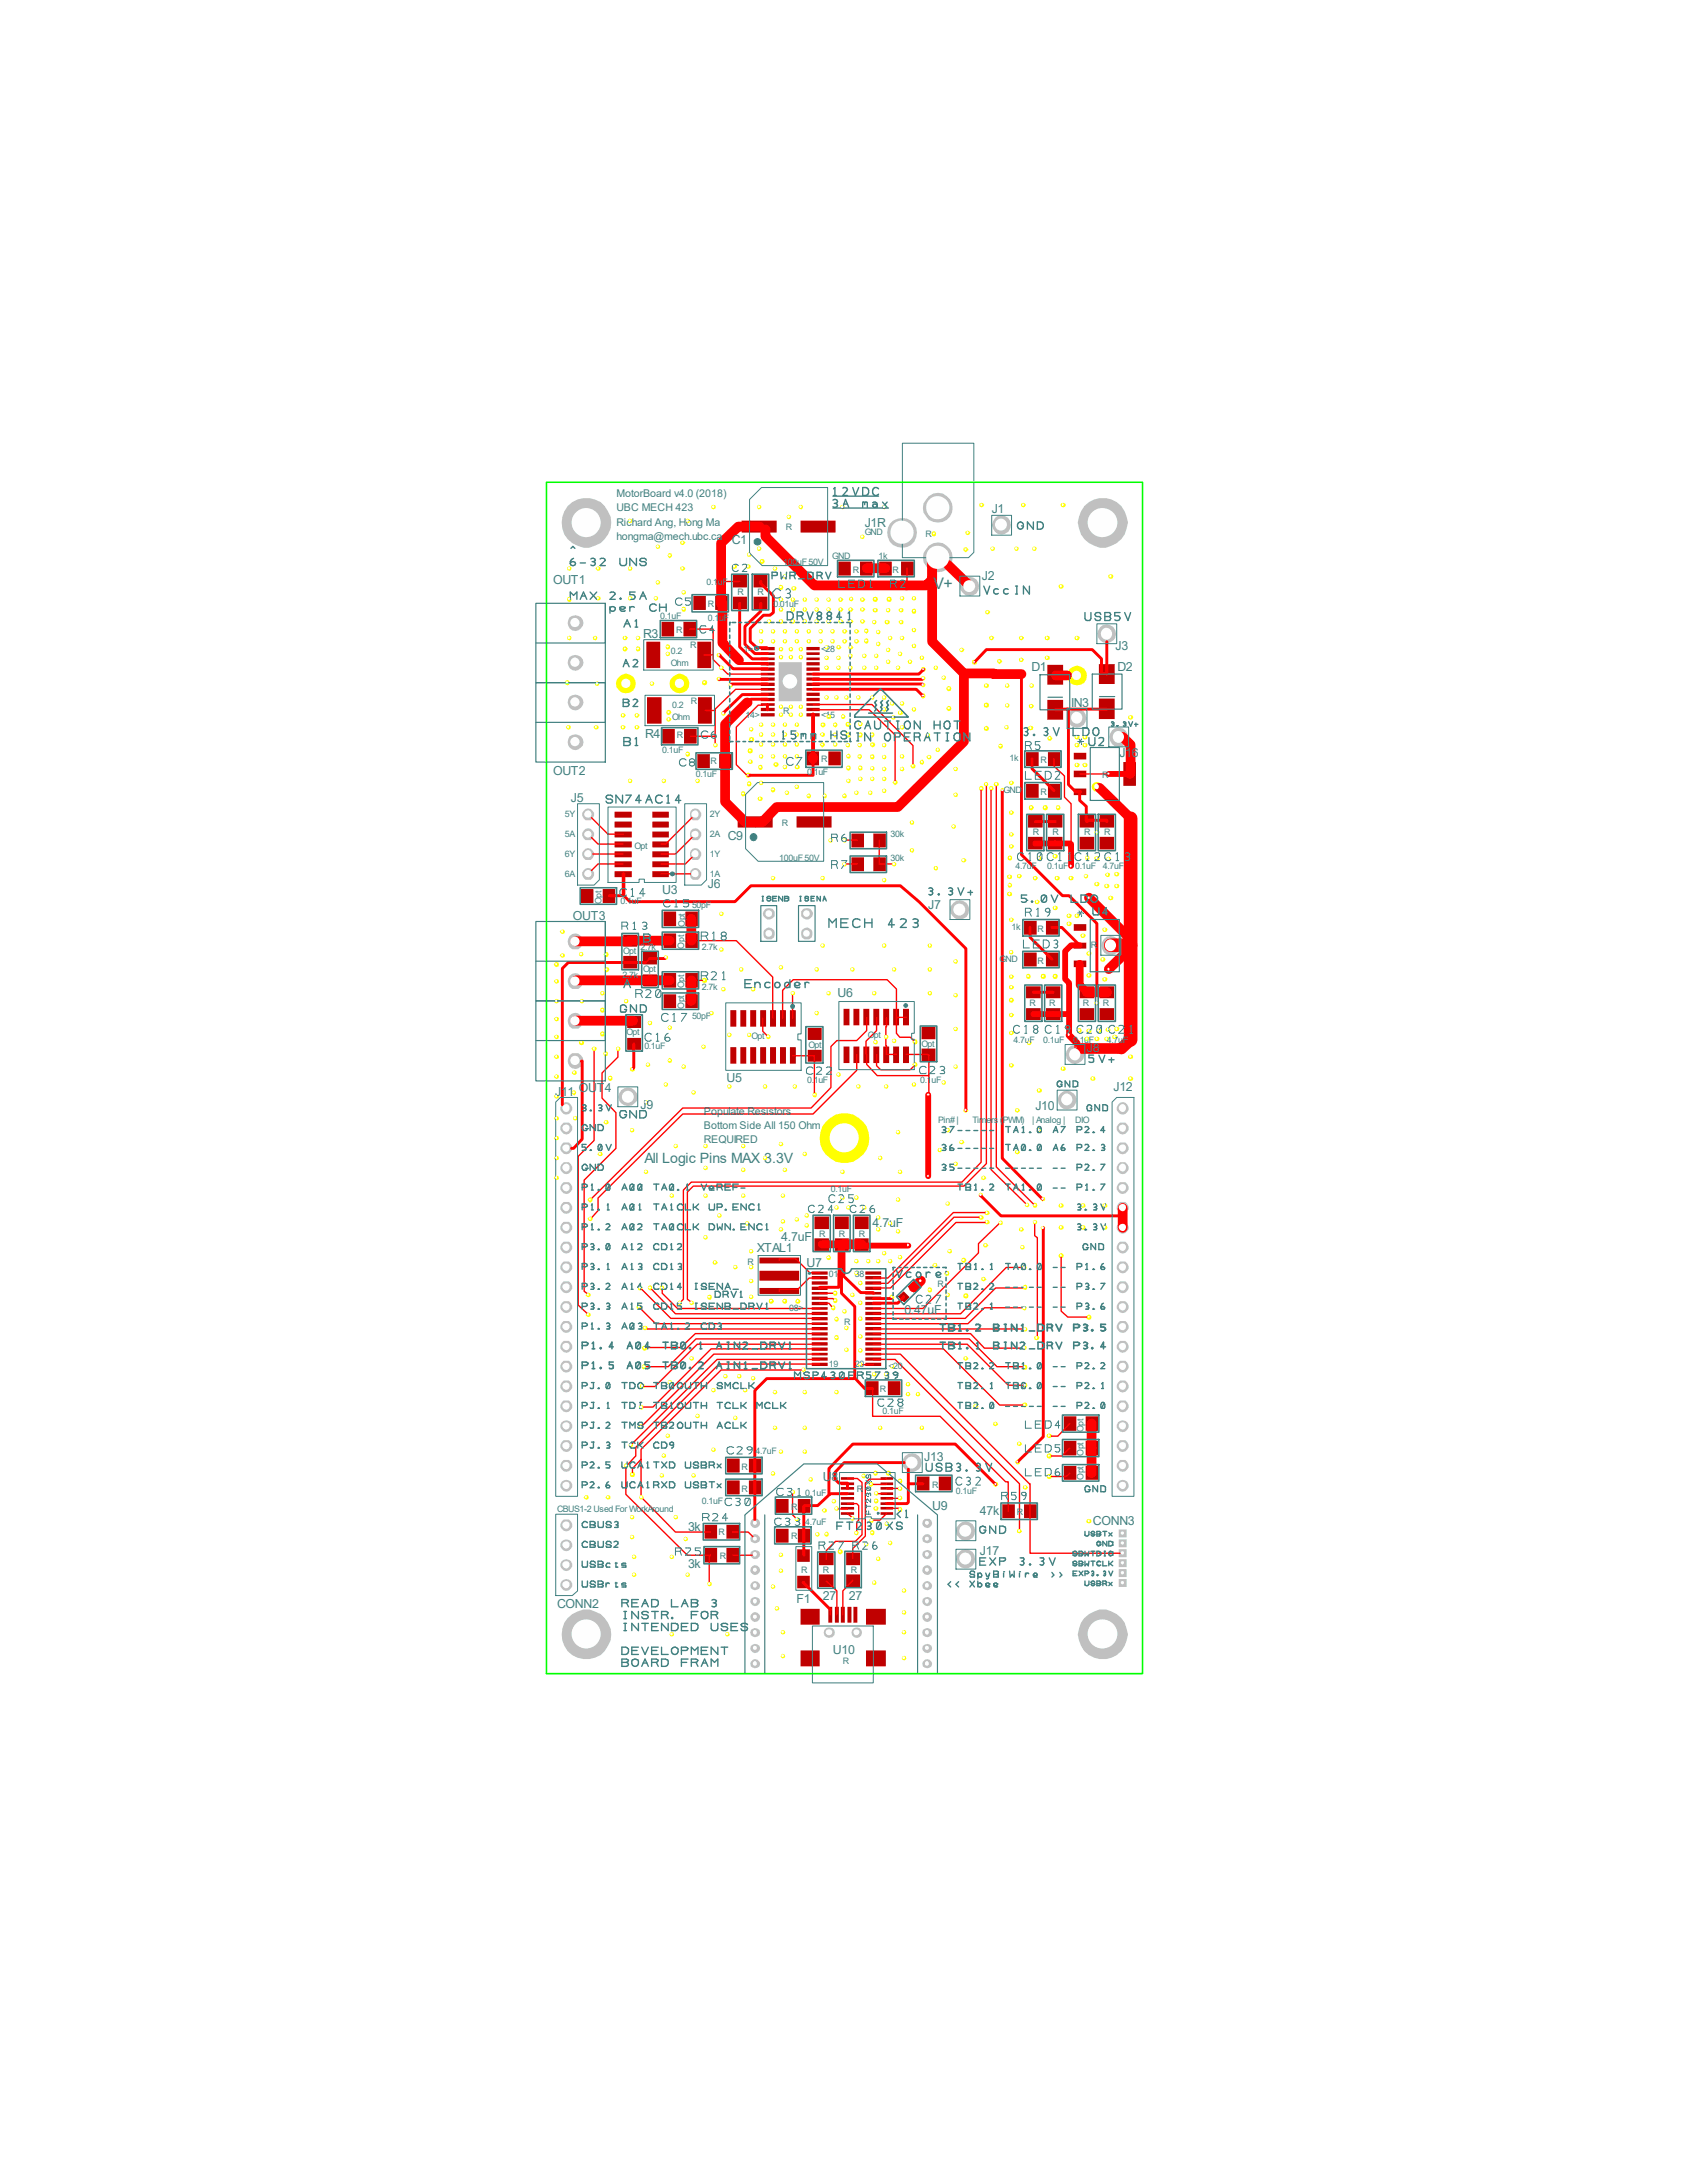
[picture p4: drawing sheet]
<svg xmlns="http://www.w3.org/2000/svg" width="216mm" height="279mm" viewBox="0 0 216 279" stroke-linecap="round" stroke-linejoin="round" font-family="sans-serif">
<defs><g id="words">
<text font-size="2" fill="#408080" x="119.5" y="75.4">V+</text>
<text font-size="1.8" fill="#408080" x="82.5" y="148.8">All Logic Pins MAX 3.3V</text>
<g font-size="1.6" fill="#408080">
<text x="126.9" y="65.6">J1</text>
<text x="93.6" y="69.7">C1</text>
<text x="110.7" y="67.4">J1R</text>
<text x="70.8" y="74.8">OUT1</text>
<text x="125.6" y="74.3">J2</text>
<text x="82.3" y="81.7">R3</text>
<text x="142.7" y="83.1">J3</text>
<text x="132" y="85.9">D1</text>
<text x="143" y="85.9">D2</text>
<text x="82.6" y="94.4">R4</text>
<text x="137.1" y="90.5">IN3</text>
<text x="70.8" y="99.1">OUT2</text>
<text x="143.3" y="96.9">J16</text>
<text x="73.1" y="102.7">J5</text>
<text x="93.1" y="107.5">C9</text>
<text x="90.6" y="113.6">J6</text>
<text x="73.3" y="117.7">OUT3</text>
<text x="84.8" y="114.4">U3</text>
<text x="118.8" y="116.3">J7</text>
<text x="107.2" y="127.6">U6</text>
<text x="139.1" y="134.7">J8</text>
<text x="71" y="140.3">J11</text>
<text x="74.1" y="139.8">OUT4</text>
<text x="82" y="141.9">J9</text>
<text x="93" y="138.5">U5</text>
<text x="132.5" y="142.1">J10</text>
<text x="142.5" y="139.7">J12</text>
<text x="96.9" y="160.3">XTAL1</text>
<text x="100" y="158.8">4.7uF</text>
<text x="111.7" y="157.1">4.7uF</text>
<text x="103.2" y="162.1">U7</text>
<text x="115.7" y="168.2">0.47uF</text>
<text x="105.3" y="189.6">U8</text>
<text x="118.3" y="186.9">J13</text>
<text x="88.1" y="195.9">3k</text>
<text x="119.3" y="193.3">U9</text>
<text x="125.4" y="193.9">47k</text>
<text x="139.9" y="195.2">CONN3</text>
<text x="88.1" y="200.7">3k</text>
<text x="125.4" y="199">J17</text>
<text x="71.3" y="205.8">CONN2</text>
<text x="101.9" y="205.1">F1</text>
<text x="105.3" y="204.8">27</text>
<text x="108.6" y="204.8">27</text>
<text x="106.6" y="211.7">U10</text>
</g>
<g font-size="1.4" fill="#408080">
<text x="78.9" y="63.7">MotorBoard v4.0 (2018)</text>
<text x="78.9" y="65.4">UBC MECH 423</text>
<text x="78.9" y="67.3">Richard Ang, Hong Ma</text>
<text x="78.9" y="69.2">hongma@mech.ubc.ca</text>
<text x="90.1" y="142.7">Populate Resistors</text>
<text x="90.1" y="144.5">Bottom Side All 150 Ohm</text>
<text x="90.1" y="146.3">REQUIRED</text>
</g>
<g font-size="1.1" fill="#408080">
<text x="100.6" y="67.8">R</text>
<text x="106.5" y="71.5">GND</text>
<text x="110.7" y="68.5">GND</text>
<text x="112.4" y="71.5">1k</text>
<text x="118.4" y="68.7">R</text>
<text x="90.4" y="74.8">0.1uF</text>
<text x="90.6" y="77.7">R</text>
<text x="94.4" y="76.2">R</text>
<text x="96.9" y="76.2">R</text>
<text x="99" y="77.6">0.01uF</text>
<text x="100.2" y="72.3">100uF 50V</text>
<text x="109.1" y="73.3">R</text>
<text x="114.2" y="73.3">R</text>
<text x="84.5" y="79.2">0.1uF</text>
<text x="85.9" y="83.7">0.2</text>
<text x="86.5" y="81">R</text>
<text x="88.3" y="83">R</text>
<text x="90.6" y="79.5">0.1uF</text>
<text x="95.2" y="83.5">1&gt;</text>
<text x="105.1" y="83.5">&lt;28</text>
<text x="85.9" y="85.3">Ohm</text>
<text x="86" y="90.7">0.2</text>
<text x="86" y="92.2">Ohm</text>
<text x="86.6" y="94.5">R</text>
<text x="88.4" y="90.1">R</text>
<text x="95.4" y="91.9">14&gt;</text>
<text x="100.2" y="91.4">R</text>
<text x="105.1" y="91.9">&lt;15</text>
<text x="84.8" y="96.4">0.1uF</text>
<text x="89.1" y="99.5">0.1uF</text>
<text x="90.9" y="97.8">R</text>
<text x="103.3" y="99.2">0.1uF</text>
<text x="105.1" y="97.5">R</text>
<text x="128.4" y="101.5">GND</text>
<text x="129.2" y="97.5">1k</text>
<text x="133.2" y="97.7">R</text>
<text x="133.2" y="101.8">R</text>
<text x="141.1" y="99.6">R</text>
<text x="72.3" y="104.6">5Y</text>
<text x="72.3" y="107.1">5A</text>
<text x="90.8" y="104.6">2Y</text>
<text x="90.8" y="107.1">2A</text>
<text x="100.1" y="105.7">R</text>
<text x="114" y="107.1">30k</text>
<text x="132.2" y="106.9">R</text>
<text x="134.7" y="106.9">R</text>
<text x="138.8" y="106.9">R</text>
<text x="141.3" y="106.9">R</text>
<text x="72.3" y="109.6">6Y</text>
<text x="72.3" y="112.2">6A</text>
<text x="81.2" y="108.6">Opt</text>
<text x="90.8" y="112.2">1A</text>
<text x="90.8" y="109.6">1Y</text>
<text x="99.7" y="110.2">100uF 50V</text>
<text x="114" y="110.2">30k</text>
<text x="130" y="111.2">4.7uF</text>
<text x="134" y="111.2">0.1uF</text>
<text x="137.6" y="111.2">0.1uF</text>
<text x="141.1" y="111.2">4.7uF</text>
<text x="77" y="115.7" transform="rotate(-90 77 115.7)">Opt</text>
<text x="79.4" y="115.7">0.1uF</text>
<text x="87.6" y="118.6" transform="rotate(-90 87.6 118.6)">Opt</text>
<text x="88.6" y="116.2">50pF</text>
<text x="129.5" y="119">1k</text>
<text x="132.8" y="119.3">R</text>
<text x="79.7" y="125.1">2.7k</text>
<text x="79.8" y="122.1">Opt</text>
<text x="82" y="121.6">2.7k</text>
<text x="82.3" y="124.5">Opt</text>
<text x="87.5" y="121.4" transform="rotate(-90 87.5 121.4)">Opt</text>
<text x="89.8" y="121.6">2.7k</text>
<text x="127.9" y="123.1">GND</text>
<text x="132.8" y="123.4">R</text>
<text x="139.6" y="121.3">R</text>
<text x="87.5" y="129.1" transform="rotate(-90 87.5 129.1)">Opt</text>
<text x="87.5" y="126.5" transform="rotate(-90 87.5 126.5)">Opt</text>
<text x="88.6" y="130.5">50pF</text>
<text x="89.8" y="126.7">2.7k</text>
<text x="131.7" y="128.7">R</text>
<text x="134.3" y="128.7">R</text>
<text x="138.6" y="128.7">R</text>
<text x="141.1" y="128.7">R</text>
<text x="80.2" y="132.5">Opt</text>
<text x="82.5" y="134.3">0.1uF</text>
<text x="96.2" y="133">Opt</text>
<text x="103.5" y="134.1">Opt</text>
<text x="111.1" y="132.8">Opt</text>
<text x="117.9" y="134">Opt</text>
<text x="129.7" y="133.5">4.7uF</text>
<text x="133.5" y="133.5">0.1uF</text>
<text x="137.3" y="133.5">0.1uF</text>
<text x="141.6" y="133.5">4.7uF</text>
<text x="103.3" y="138.6">0.1uF</text>
<text x="117.8" y="138.6">0.1uF</text>
<text x="120.1" y="143.7">Pin# |</text>
<text x="124.5" y="143.7">Timers (PWM)</text>
<text x="132.1" y="143.7">| Analog |</text>
<text x="137.6" y="143.7">DIO</text>
<text x="106.3" y="152.6">0.1uF</text>
<text x="95.7" y="162">R</text>
<text x="104.8" y="158.3">R</text>
<text x="107.4" y="158.3">R</text>
<text x="109.9" y="158.3">R</text>
<text x="101" y="167.8">08&gt;</text>
<text x="106.1" y="163.5">01</text>
<text x="109.4" y="163.5">38</text>
<text x="120" y="164.8">R</text>
<text x="108" y="169.6">R</text>
<text x="106.1" y="174.9">19</text>
<text x="109.4" y="174.9">20</text>
<text x="112.6" y="178.2">R</text>
<text x="113.7" y="175.2">&lt;20</text>
<text x="112.9" y="181">0.1uF</text>
<text x="138.7" y="183.3" transform="rotate(-90 138.7 183.3)">Opt</text>
<text x="94.9" y="188.1">R</text>
<text x="94.9" y="190.9">R</text>
<text x="96.7" y="186.1">4.7uF</text>
<text x="103" y="191.4">0.1uF</text>
<text x="109.6" y="190.9">R</text>
<text x="119.3" y="190.4">R</text>
<text x="122.3" y="191.2">0.1uF</text>
<text x="138.7" y="189.4" transform="rotate(-90 138.7 189.4)">Opt</text>
<text x="138.7" y="186.4" transform="rotate(-90 138.7 186.4)">Opt</text>
<text x="71.3" y="193.5">CBUS1-2 Used For WorkAround</text>
<text x="89.8" y="192.4">0.1uF</text>
<text x="91.9" y="196.5">R</text>
<text x="101.3" y="197">R</text>
<text x="101.3" y="193.2">R</text>
<text x="103" y="195.2">4.7uF</text>
<text x="130.1" y="193.9">R</text>
<text x="92.1" y="199.5">R</text>
<text x="102.5" y="201.3">R</text>
<text x="105.3" y="201.3">R</text>
<text x="108.9" y="201.3">R</text>
<text x="107.9" y="213">R</text>
</g>
</g></defs>
<g fill="#c0c0c0">
<path d="M72.6 64.8a3.2 3.2 0 0 1 4.8 0 3.2 3.2 0 0 1-.9 4.9 3.2 3.2 0 0 1-4.5-2.1 3.3 3.3 0 0 1 .6-2.8z" fill-rule="evenodd"/>
<path d="M138.8 64.8a3.2 3.2 0 0 1 5 .3 3.2 3.2 0 0 1-1.6 4.8l-.6 .2a3.4 3.4 0 0 1-3.7-3.2l.4-1.5z" fill-rule="evenodd"/>
<path d="M138.8 207.1a3.7 3.7 0 0 1 2.8-1.1 3.4 3.4 0 0 1 2.8 3.2 3.2 3.2 0 0 1-3.3 3.2 3.2 3.2 0 0 1-3.2-3.2l.4-1.5z" fill-rule="evenodd"/>
<circle cx="75.1" cy="209.2" r="3.2"/>
</g>
<g fill="#c00000">
<path d="M115.6 129.1h.7v2.1h-.7z" fill-rule="evenodd"/>
<path d="M114.3 129.1h.8v2.1h-.8z" fill-rule="evenodd"/>
<path d="M113 129.1h.8v2.1h-.8z" fill-rule="evenodd"/>
<path d="M111.8 129.1h.7v2.1h-.7z" fill-rule="evenodd"/>
<path d="M110.5 129.1h.8v2.1h-.8z" fill-rule="evenodd"/>
<path d="M109.2 129.1h.8v2.1h-.8z" fill-rule="evenodd"/>
<path d="M107.9 129.1h.8v2.1h-.8z" fill-rule="evenodd"/>
<path d="M107.9 133.9h.8v2.2h-.8z" fill-rule="evenodd"/>
<path d="M109.2 133.9h.8v2.2h-.8z" fill-rule="evenodd"/>
<path d="M110.5 133.9h.8v2.2h-.8z" fill-rule="evenodd"/>
<path d="M111.8 133.9h.7v2.2h-.7z" fill-rule="evenodd"/>
<path d="M113 133.9h.8v2.2h-.8z" fill-rule="evenodd"/>
<path d="M114.3 133.9h.8v2.2h-.8z" fill-rule="evenodd"/>
<path d="M115.6 133.9h.7v2.2h-.7z" fill-rule="evenodd"/>
<path d="M101.1 129.3h.8v2.1h-.8z" fill-rule="evenodd"/>
<path d="M99.8 129.3h.8v2.1h-.8z" fill-rule="evenodd"/>
<path d="M98.6 129.3h.7v2.1h-.7z" fill-rule="evenodd"/>
<path d="M97.3 129.3h.7v2.1h-.7z" fill-rule="evenodd"/>
<path d="M96 129.3h.8v2.1h-.8z" fill-rule="evenodd"/>
<path d="M94.7 129.3h.8v2.1h-.8z" fill-rule="evenodd"/>
<path d="M93.5 129.3h.7v2.1h-.7z" fill-rule="evenodd"/>
<path d="M93.5 134h.7v2.1h-.7z" fill-rule="evenodd"/>
<path d="M94.7 134h.8v2.1h-.8z" fill-rule="evenodd"/>
<path d="M96 134h.8v2.1h-.8z" fill-rule="evenodd"/>
<path d="M97.3 134h.7v2.1h-.7z" fill-rule="evenodd"/>
<path d="M98.6 134h.7v2.1h-.7z" fill-rule="evenodd"/>
<path d="M99.8 134h.8v2.1h-.8z" fill-rule="evenodd"/>
<path d="M101.1 134h.8v2.1h-.8z" fill-rule="evenodd"/>
<path d="M82.3 124.7h1.8v1.5h-1.8z" fill-rule="evenodd"/>
<path d="M82.3 121.8h1.8v1.6h-1.8z" fill-rule="evenodd"/>
<path d="M84.9 119.5h1.6v1.8h-1.6z" fill-rule="evenodd"/>
<path d="M87.7 119.5h1.6v1.8h-1.6z" fill-rule="evenodd"/>
</g>
<g fill="#c0c0c0">
<path d="M72.9 135l.3-.2h.8a1.03 1.03 0 0 1 .5 1.5 1.03 1.03 0 0 1-1.6 .2 1.14 1.14 0 0 1 0-1.5z" fill-rule="evenodd"/>
<path d="M72.9 130a1.01 1.01 0 0 1 1.7 .2 1.01 1.01 0 0 1-.9 1.5 .92 .92 0 0 1-1-1.4z" fill-rule="evenodd"/>
<path d="M72.9 124.9a1.01 1.01 0 0 1 1.7 .3 1.01 1.01 0 0 1-.9 1.4 .92 .92 0 0 1-1-1.4z" fill-rule="evenodd"/>
<path d="M72.9 119.8a1.01 1.01 0 0 1 1.7 .3 1.01 1.01 0 0 1-.9 1.4 .92 .92 0 0 1-1-1.4z" fill-rule="evenodd"/>
</g>
<g fill="#c00000">
<path d="M79.8 119.6h1.7v1.6h-1.7z" fill-rule="evenodd"/>
<path d="M79.8 122.3h1.7v1.7h-1.7z" fill-rule="evenodd"/>
<path d="M84.9 116.7h1.6v1.8h-1.6z" fill-rule="evenodd"/>
<path d="M87.7 116.7h1.6v1.8h-1.6z" fill-rule="evenodd"/>
<path d="M84.9 127.3h1.6v1.7h-1.6z" fill-rule="evenodd"/>
<path d="M87.7 127.3h1.6v1.7h-1.6z" fill-rule="evenodd"/>
<path d="M103.4 131.6h1.8v1.5h-1.8z" fill-rule="evenodd"/>
<path d="M103.4 134.4h1.8v1.5h-1.8z" fill-rule="evenodd"/>
<path d="M117.9 131.4h1.8v1.6h-1.8z" fill-rule="evenodd"/>
<path d="M117.9 134.2h1.8v1.6h-1.8z" fill-rule="evenodd"/>
<path d="M80.3 130h1.7v1.6h-1.7z" fill-rule="evenodd"/>
<path d="M80.3 132.8h1.7v1.6h-1.7z" fill-rule="evenodd"/>
<path d="M84.9 124.5h1.6v1.9h-1.6z" fill-rule="evenodd"/>
<path d="M87.7 124.5h1.6v1.9h-1.6z" fill-rule="evenodd"/>
<path d="M96.4 76.4h1.8v1.6h-1.8z" fill-rule="evenodd"/>
<path d="M96.4 73.6h1.8v1.6h-1.8z" fill-rule="evenodd"/>
<path d="M93.8 73.6h1.8v1.6h-1.8z" fill-rule="evenodd"/>
<path d="M93.8 76.4h1.8v1.6h-1.8z" fill-rule="evenodd"/>
<path d="M88.7 76.3h1.6v1.8h-1.6z" fill-rule="evenodd"/>
<path d="M91.5 76.3h1.6v1.8h-1.6z" fill-rule="evenodd"/>
<path d="M89.2 96.5h1.6v1.8h-1.6z" fill-rule="evenodd"/>
<path d="M92 96.5h1.6v1.8h-1.6z" fill-rule="evenodd"/>
<path d="M106 96.2h1.6v1.8h-1.6z" fill-rule="evenodd"/>
<path d="M103.2 96.2h1.6v1.8h-1.6z" fill-rule="evenodd"/>
</g>
<g fill="#c0c0c0">
<path d="M72.9 89.2a1.04 1.04 0 0 1 1.7 .5 1.04 1.04 0 0 1-1.4 1.1 1.14 1.14 0 0 1-.3-1.6z" fill-rule="evenodd"/>
<circle cx="73.6" cy="95" r="1.04"/>
</g>
<g fill="#c00000">
<path d="M82.7 82.1h1.8v3.4h-1.8z" fill-rule="evenodd"/>
<path d="M89.2 82.1h1.8v3.4h-1.8z" fill-rule="evenodd"/>
<path d="M82.8 89.2h1.9v3.4h-1.9z" fill-rule="evenodd"/>
<path d="M89.3 89.2h1.8v3.4h-1.8z" fill-rule="evenodd"/>
<path d="M87.5 93.3h1.7v1.9h-1.7z" fill-rule="evenodd"/>
<path d="M84.8 93.3h1.6v1.9h-1.6z" fill-rule="evenodd"/>
<path d="M87.5 79.6h1.6v1.8h-1.6z" fill-rule="evenodd"/>
<path d="M84.7 79.6h1.6v1.8h-1.6z" fill-rule="evenodd"/>
<path d="M103.9 162.7h2v.5h-2z" fill-rule="evenodd"/>
<path d="M103.9 163.3h2v.4h-2z" fill-rule="evenodd"/>
<path d="M103.9 164h2v.4h-2z" fill-rule="evenodd"/>
<path d="M103.9 164.7h2v.4h-2z" fill-rule="evenodd"/>
<path d="M103.9 165.4h2v.3h-2z" fill-rule="evenodd"/>
<path d="M103.9 165.9h2v.5h-2z" fill-rule="evenodd"/>
<path d="M103.9 166.6h2v.4h-2z" fill-rule="evenodd"/>
<path d="M103.9 167.3h2v.3h-2z" fill-rule="evenodd"/>
<path d="M103.9 167.9h2v.4h-2z" fill-rule="evenodd"/>
<path d="M103.9 168.6h2v.4h-2z" fill-rule="evenodd"/>
<path d="M103.9 169.2h2v.4h-2z" fill-rule="evenodd"/>
<path d="M103.9 169.8h2v.5h-2z" fill-rule="evenodd"/>
<path d="M103.9 170.5h2v.4h-2z" fill-rule="evenodd"/>
<path d="M103.9 171.2h2v.3h-2z" fill-rule="evenodd"/>
<path d="M110.7 171.2h2.1v.3h-2.1z" fill-rule="evenodd"/>
<path d="M110.7 170.5h2.1v.4h-2.1z" fill-rule="evenodd"/>
<path d="M110.7 169.8h2.1v.5h-2.1z" fill-rule="evenodd"/>
<path d="M110.7 169.2h2.1v.4h-2.1z" fill-rule="evenodd"/>
<path d="M110.7 168.6h2.1v.4h-2.1z" fill-rule="evenodd"/>
<path d="M110.7 167.9h2.1v.4h-2.1z" fill-rule="evenodd"/>
<path d="M110.7 167.3h2.1v.3h-2.1z" fill-rule="evenodd"/>
<path d="M110.7 166.6h2.1v.4h-2.1z" fill-rule="evenodd"/>
<path d="M110.7 165.9h2.1v.5h-2.1z" fill-rule="evenodd"/>
<path d="M110.7 165.4h2.1v.3h-2.1z" fill-rule="evenodd"/>
<path d="M110.7 164.7h2.1v.4h-2.1z" fill-rule="evenodd"/>
<path d="M110.7 164h2.1v.4h-2.1z" fill-rule="evenodd"/>
<path d="M110.7 163.3h2.1v.4h-2.1z" fill-rule="evenodd"/>
<path d="M110.7 162.7h2.1v.5h-2.1z" fill-rule="evenodd"/>
<path d="M103.9 171.8h2v.4h-2z" fill-rule="evenodd"/>
<path d="M103.9 172.5h2v.4h-2z" fill-rule="evenodd"/>
<path d="M103.9 173.1h2v.4h-2z" fill-rule="evenodd"/>
<path d="M103.9 173.7h2v.5h-2z" fill-rule="evenodd"/>
<path d="M110.7 173.7h2.1v.5h-2.1z" fill-rule="evenodd"/>
<path d="M110.7 173.1h2.1v.4h-2.1z" fill-rule="evenodd"/>
<path d="M110.7 172.5h2.1v.4h-2.1z" fill-rule="evenodd"/>
<path d="M110.7 171.8h2.1v.4h-2.1z" fill-rule="evenodd"/>
<path d="M110.7 174.4h2.1v.4h-2.1z" fill-rule="evenodd"/>
<path d="M103.9 174.4h2v.4h-2z" fill-rule="evenodd"/>
<path d="M106.8 158.5h1.8v1.6h-1.8z" fill-rule="evenodd"/>
<path d="M106.8 155.7h1.8v1.6h-1.8z" fill-rule="evenodd"/>
<path d="M113.6 176.8h1.6v1.8h-1.6z" fill-rule="evenodd"/>
<path d="M110.8 176.8h1.6v1.8h-1.6z" fill-rule="evenodd"/>
<path d="M116.2 164.7l.7-.7 .8 .8-.8 .6z" fill-rule="evenodd"/>
<path d="M114.9 165.9l.8-.6 .7 .7-.7 .7z" fill-rule="evenodd"/>
</g>
<g fill="#c0c0c0">
<path d="M71.9 143.9a.78 .78 0 0 1 1.2 .1 .78 .78 0 0 1-.3 1.1 .78 .78 0 0 1-1.1-.5v-.4z" fill-rule="evenodd"/>
<path d="M71.9 146.5a.78 .78 0 0 1 1.3 .1 .78 .78 0 0 1-.6 1.2 .78 .78 0 0 1-.9-1z" fill-rule="evenodd"/>
<path d="M71.9 149a.78 .78 0 0 1 1.3 .1 .78 .78 0 0 1-.6 1.2 .78 .78 0 0 1-.9-.9z" fill-rule="evenodd"/>
<path d="M71.9 151.6a.78 .78 0 0 1 1.3 .1 .78 .78 0 0 1-.6 1.1 .78 .78 0 0 1-.9-.9z" fill-rule="evenodd"/>
<path d="M71.9 154.1a.78 .78 0 0 1 1.3 .1 .78 .78 0 0 1-.6 1.2 .78 .78 0 0 1-.9-1z" fill-rule="evenodd"/>
<path d="M71.9 156.6a.78 .78 0 0 1 1.3 .2 .78 .78 0 0 1-.6 1.1 .78 .78 0 0 1-.9-.9z" fill-rule="evenodd"/>
<path d="M71.9 159.2a.78 .78 0 0 1 1.3 .1 .78 .78 0 0 1-.6 1.2 .78 .78 0 0 1-.9-1z" fill-rule="evenodd"/>
<path d="M71.9 161.7a.78 .78 0 0 1 1.3 .1 .78 .78 0 0 1-.6 1.2 .78 .78 0 0 1-.9-.9z" fill-rule="evenodd"/>
<path d="M71.9 164.3a.78 .78 0 0 1 1.3 .1 .78 .78 0 0 1-.6 1.1 .78 .78 0 0 1-.9-.9z" fill-rule="evenodd"/>
<path d="M71.9 166.8a.78 .78 0 0 1 1.3 .1 .78 .78 0 0 1-.6 1.2 .78 .78 0 0 1-.9-1z" fill-rule="evenodd"/>
<path d="M71.9 169.3a.78 .78 0 0 1 1.3 .2 .78 .78 0 0 1-.6 1.1 .78 .78 0 0 1-.9-.9z" fill-rule="evenodd"/>
<path d="M71.9 171.9a.78 .78 0 0 1 1.3 .1 .78 .78 0 0 1-.6 1.2 .78 .78 0 0 1-.9-1z" fill-rule="evenodd"/>
<path d="M71.9 174.4a.78 .78 0 0 1 1.3 .1 .78 .78 0 0 1-.6 1.2 .78 .78 0 0 1-.9-.9z" fill-rule="evenodd"/>
<path d="M71.9 177a.78 .78 0 0 1 1.3 .1 .78 .78 0 0 1-.6 1.1 .78 .78 0 0 1-.9-.9z" fill-rule="evenodd"/>
<path d="M71.9 179.5a.78 .78 0 0 1 1.3 .1 .78 .78 0 0 1-.6 1.2 .78 .78 0 0 1-.9-1z" fill-rule="evenodd"/>
<path d="M71.9 184.6a.78 .78 0 0 1 1.3 .1 .78 .78 0 0 1-.6 1.2 .78 .78 0 0 1-.9-1z" fill-rule="evenodd"/>
<path d="M71.9 187.1a.78 .78 0 0 1 1.3 .1 .78 .78 0 0 1-.6 1.2 .78 .78 0 0 1-.9-.9z" fill-rule="evenodd"/>
<path d="M143.1 143.9a.78 .78 0 0 1 1.2 .1 .78 .78 0 0 1-.3 1.1 .78 .78 0 0 1-1.1-.5v-.4z" fill-rule="evenodd"/>
<path d="M143.1 146.5a.78 .78 0 0 1 1.3 .1 .78 .78 0 0 1-.6 1.2 .78 .78 0 0 1-.9-1z" fill-rule="evenodd"/>
<path d="M143.1 149a.78 .78 0 0 1 1.3 .1 .78 .78 0 0 1-.6 1.2 .78 .78 0 0 1-.9-.9z" fill-rule="evenodd"/>
<path d="M143.1 151.6a.78 .78 0 0 1 1.3 .1 .78 .78 0 0 1-.6 1.1 .78 .78 0 0 1-.9-.9z" fill-rule="evenodd"/>
<path d="M143.1 154.1a.78 .78 0 0 1 1.3 .1 .78 .78 0 0 1-.6 1.2 .78 .78 0 0 1-.9-1z" fill-rule="evenodd"/>
<path d="M143.1 156.6a.78 .78 0 0 1 1.3 .2 .78 .78 0 0 1-.6 1.1 .78 .78 0 0 1-.9-.9z" fill-rule="evenodd"/>
<path d="M143.1 159.2a.78 .78 0 0 1 1.3 .1 .78 .78 0 0 1-.6 1.2 .78 .78 0 0 1-.9-1z" fill-rule="evenodd"/>
<path d="M143.1 161.7a.78 .78 0 0 1 1.3 .1 .78 .78 0 0 1-.6 1.2 .78 .78 0 0 1-.9-.9z" fill-rule="evenodd"/>
<path d="M143.1 164.3a.78 .78 0 0 1 1.3 .1 .78 .78 0 0 1-.6 1.1 .78 .78 0 0 1-.9-.9z" fill-rule="evenodd"/>
<path d="M143.1 166.8a.78 .78 0 0 1 1.3 .1 .78 .78 0 0 1-.6 1.2 .78 .78 0 0 1-.9-1z" fill-rule="evenodd"/>
<path d="M143.1 169.3a.78 .78 0 0 1 1.3 .2 .78 .78 0 0 1-.6 1.1 .78 .78 0 0 1-.9-.9z" fill-rule="evenodd"/>
<path d="M143.1 171.9a.78 .78 0 0 1 1.3 .1 .78 .78 0 0 1-.6 1.2 .78 .78 0 0 1-.9-1z" fill-rule="evenodd"/>
<path d="M143.1 174.4a.78 .78 0 0 1 1.3 .1 .78 .78 0 0 1-.6 1.2 .78 .78 0 0 1-.9-.9z" fill-rule="evenodd"/>
<path d="M143.1 177a.78 .78 0 0 1 1.3 .1 .78 .78 0 0 1-.6 1.1 .78 .78 0 0 1-.9-.9z" fill-rule="evenodd"/>
<path d="M143.1 179.5a.78 .78 0 0 1 1.3 .1 .78 .78 0 0 1-.6 1.2 .78 .78 0 0 1-.9-1z" fill-rule="evenodd"/>
<path d="M143.1 184.6a.78 .78 0 0 1 1.3 .1 .78 .78 0 0 1-.6 1.2 .78 .78 0 0 1-.9-1z" fill-rule="evenodd"/>
<path d="M143.1 187.1a.78 .78 0 0 1 1.3 .1 .78 .78 0 0 1-.6 1.2 .78 .78 0 0 1-.9-.9z" fill-rule="evenodd"/>
<circle cx="72.5" cy="141.8" r=".78"/>
<circle cx="72.4" cy="182.5" r=".76"/>
<circle cx="72.4" cy="190.2" r=".76"/>
<circle cx="143.7" cy="141.8" r=".78"/>
<circle cx="143.7" cy="182.5" r=".76"/>
<circle cx="143.7" cy="190.2" r=".76"/>
</g>
<g fill="#c00000">
<path d="M90.2 195.2h1.6v1.7h-1.6z" fill-rule="evenodd"/>
<path d="M93 195.2h1.6v1.7h-1.6z" fill-rule="evenodd"/>
<path d="M90.2 198.1h1.6v1.9h-1.6z" fill-rule="evenodd"/>
<path d="M93 198.1h1.6v1.9h-1.6z" fill-rule="evenodd"/>
<path d="M93 189.5h1.7v1.8h-1.7z" fill-rule="evenodd"/>
<path d="M95.8 189.5h1.7v1.8h-1.7z" fill-rule="evenodd"/>
</g>
<g fill="#c0c0c0">
<path d="M96.1 194.6l.3-.2h.5a.63 .63 0 0 1 .3 .8 .63 .63 0 0 1-.8 .3 .63 .63 0 0 1-.3-.9z" fill-rule="evenodd"/>
<path d="M96.1 196.7a.63 .63 0 0 1 .8-.3 .63 .63 0 0 1 .3 .9 .63 .63 0 0 1-.8 .2 .63 .63 0 0 1-.3-.8z" fill-rule="evenodd"/>
<path d="M96.1 198.6a.63 .63 0 0 1 .8-.2 .63 .63 0 0 1 .3 .8 .63 .63 0 0 1-.8 .3 .63 .63 0 0 1-.3-.9z" fill-rule="evenodd"/>
<path d="M96.1 202.7a.63 .63 0 0 1 .8-.3 .63 .63 0 0 1 .3 .9 .63 .63 0 0 1-.8 .2 .63 .63 0 0 1-.3-.8z" fill-rule="evenodd"/>
<path d="M96.1 204.6a.63 .63 0 0 1 .8-.2 .63 .63 0 0 1 .3 .8 .63 .63 0 0 1-.8 .3 .63 .63 0 0 1-.3-.9z" fill-rule="evenodd"/>
<path d="M96.1 208.6a.65 .65 0 0 1 .9-.1 .65 .65 0 0 1 .2 .8 .65 .65 0 0 1-.9 .2 .65 .65 0 0 1-.2-.9z" fill-rule="evenodd"/>
<path d="M96.1 210.7a.63 .63 0 0 1 .8-.2 .63 .63 0 0 1 .3 .7 .63 .63 0 0 1-.8 .3 .63 .63 0 0 1-.3-.8z" fill-rule="evenodd"/>
<path d="M96.1 212.7a.63 .63 0 0 1 .8-.3 .63 .63 0 0 1 .3 .9 .63 .63 0 0 1-.8 .2 .63 .63 0 0 1-.3-.8z" fill-rule="evenodd"/>
<path d="M118.1 212.7a.63 .63 0 0 1 .9-.3 .63 .63 0 0 1 .2 .9 .63 .63 0 0 1-.8 .2 .63 .63 0 0 1-.3-.8z" fill-rule="evenodd"/>
<path d="M118.1 210.7a.63 .63 0 0 1 .8-.2 .63 .63 0 0 1 .3 .7 .63 .63 0 0 1-.8 .3 .63 .63 0 0 1-.3-.8z" fill-rule="evenodd"/>
<path d="M118.1 208.6a.65 .65 0 0 1 .9-.1 .65 .65 0 0 1 .2 .8 .65 .65 0 0 1-.8 .2 .65 .65 0 0 1-.3-.9z" fill-rule="evenodd"/>
<path d="M118.1 204.6a.63 .63 0 0 1 .8-.2 .63 .63 0 0 1 .3 .8 .63 .63 0 0 1-.8 .3 .63 .63 0 0 1-.3-.9z" fill-rule="evenodd"/>
<path d="M118.1 202.7a.63 .63 0 0 1 .9-.3 .63 .63 0 0 1 .2 .9 .63 .63 0 0 1-.8 .2 .63 .63 0 0 1-.3-.8z" fill-rule="evenodd"/>
<path d="M118.1 198.6a.63 .63 0 0 1 .8-.2 .63 .63 0 0 1 .3 .8 .63 .63 0 0 1-.8 .3 .63 .63 0 0 1-.3-.9z" fill-rule="evenodd"/>
<path d="M118.1 196.7a.63 .63 0 0 1 .9-.3 .63 .63 0 0 1 .2 .9 .63 .63 0 0 1-.8 .2 .63 .63 0 0 1-.3-.8z" fill-rule="evenodd"/>
<path d="M118.1 194.6l.3-.2h.6a.63 .63 0 0 1 .2 .8 .63 .63 0 0 1-.8 .3 .63 .63 0 0 1-.3-.9z" fill-rule="evenodd"/>
<circle cx="96.6" cy="201" r=".63"/>
<circle cx="96.6" cy="207" r=".63"/>
<circle cx="118.7" cy="207" r=".63"/>
<circle cx="118.7" cy="201" r=".63"/>
</g>
<g fill="#c00000">
<path d="M93 186.7h1.7v1.8h-1.7z" fill-rule="evenodd"/>
<path d="M95.8 186.7h1.7v1.8h-1.7z" fill-rule="evenodd"/>
<path d="M97.2 161h5.1v.7h-5.1z" fill-rule="evenodd"/>
<path d="M97.2 162.6h5.1v1.3h-5.1z" fill-rule="evenodd"/>
<path d="M97.2 164.8h5.1v.8h-5.1z" fill-rule="evenodd"/>
<path d="M104.2 155.7h1.9v1.6h-1.9z" fill-rule="evenodd"/>
<path d="M104.2 158.5h1.9v1.6h-1.9z" fill-rule="evenodd"/>
<path d="M109.4 155.7h1.8v1.6h-1.8z" fill-rule="evenodd"/>
<path d="M109.4 158.5h1.8v1.6h-1.8z" fill-rule="evenodd"/>
<path d="M120.1 189h1.7v1.8h-1.7z" fill-rule="evenodd"/>
<path d="M117.3 189h1.7v1.8h-1.7z" fill-rule="evenodd"/>
<path d="M99.3 191.9h1.6v1.7h-1.6z" fill-rule="evenodd"/>
<path d="M102.1 191.9h1.6v1.7h-1.6z" fill-rule="evenodd"/>
<path d="M112.7 193.5h1.6v.4h-1.6z" fill-rule="evenodd"/>
<path d="M112.7 192.9h1.6v.3h-1.6z" fill-rule="evenodd"/>
<path d="M112.7 192.3h1.6v.3h-1.6z" fill-rule="evenodd"/>
<path d="M112.7 191.6h1.6v.3h-1.6z" fill-rule="evenodd"/>
<path d="M112.7 191h1.6v.3h-1.6z" fill-rule="evenodd"/>
<path d="M112.7 190.3h1.6v.4h-1.6z" fill-rule="evenodd"/>
<path d="M112.7 189.7h1.6v.4h-1.6z" fill-rule="evenodd"/>
<path d="M112.7 189.1h1.6v.3h-1.6z" fill-rule="evenodd"/>
<path d="M107.6 189.1h1.7v.3h-1.7z" fill-rule="evenodd"/>
<path d="M107.6 189.7h1.7v.4h-1.7z" fill-rule="evenodd"/>
<path d="M107.6 190.3h1.7v.4h-1.7z" fill-rule="evenodd"/>
<path d="M107.6 191h1.7v.3h-1.7z" fill-rule="evenodd"/>
<path d="M107.6 191.6h1.7v.3h-1.7z" fill-rule="evenodd"/>
<path d="M107.6 192.3h1.7v.3h-1.7z" fill-rule="evenodd"/>
<path d="M107.6 192.9h1.7v.3h-1.7z" fill-rule="evenodd"/>
<path d="M107.6 193.5h1.7v.4h-1.7z" fill-rule="evenodd"/>
<path d="M102 201.7h1.6v1.6h-1.6z" fill-rule="evenodd"/>
<path d="M102 198.3h1.6v1.6h-1.6z" fill-rule="evenodd"/>
<path d="M99.3 195.7h1.6v1.7h-1.6z" fill-rule="evenodd"/>
<path d="M102.1 195.7h1.6v1.7h-1.6z" fill-rule="evenodd"/>
<path d="M104.8 198.7h1.9v1.6h-1.9z" fill-rule="evenodd"/>
<path d="M104.8 201.5h1.9v1.6h-1.9z" fill-rule="evenodd"/>
<path d="M108.3 198.7h1.8v1.6h-1.8z" fill-rule="evenodd"/>
<path d="M108.3 201.5h1.8v1.6h-1.8z" fill-rule="evenodd"/>
<path d="M109.2 205.7h.5v2h-.5z" fill-rule="evenodd"/>
<path d="M108.5 205.7h.5v2h-.5z" fill-rule="evenodd"/>
<path d="M107.6 205.7h.5v2h-.5z" fill-rule="evenodd"/>
<path d="M106.8 205.7h.6v2h-.6z" fill-rule="evenodd"/>
<path d="M106 205.7h.5v2h-.5z" fill-rule="evenodd"/>
<path d="M102.4 205.9h2.5v2h-2.5z" fill-rule="evenodd"/>
</g>
<g fill="#c0c0c0">
<circle cx="106.1" cy="209" r=".71"/>
<circle cx="109.6" cy="209" r=".68"/>
</g>
<g fill="#c00000">
<path d="M102.4 211.2h2.5v2.1h-2.5z" fill-rule="evenodd"/>
<path d="M110.8 211.2h2.6v2.1h-2.6z" fill-rule="evenodd"/>
<path d="M110.8 205.9h2.6v2h-2.6z" fill-rule="evenodd"/>
</g>
<g fill="#c0c0c0">
<path d="M71.9 194.7l.2-.2h.7a.78 .78 0 0 1 .4 1.1 .78 .78 0 0 1-1.1 .3 .78 .78 0 0 1-.2-1.2z" fill-rule="evenodd"/>
<path d="M118.9 69.9a1.86 1.86 0 0 1 2-.3 1.86 1.86 0 0 1 1 1.8 1.9 1.9 0 0 1-2.2 1.8 1.9 1.9 0 0 1-1.5-2.4z" fill-rule="evenodd"/>
<path d="M118.9 63.5a1.86 1.86 0 0 1 2-.2 1.86 1.86 0 0 1 1 1.7 1.9 1.9 0 0 1-2.2 1.9 1.9 1.9 0 0 1-1.5-2.5z" fill-rule="evenodd"/>
<circle cx="72.5" cy="202.8" r=".77"/>
<circle cx="72.5" cy="200.3" r=".77"/>
<circle cx="72.5" cy="197.8" r=".77"/>
<circle cx="115.4" cy="68.2" r="1.92"/>
</g>
<g fill="#c00000">
<path d="M110.1 71.9h1.6v1.8h-1.6z" fill-rule="evenodd"/>
<path d="M107.3 71.9h1.6v1.8h-1.6z" fill-rule="evenodd"/>
<path d="M115.3 71.9h1.6v1.8h-1.6z" fill-rule="evenodd"/>
<path d="M112.5 71.9h1.6v1.8h-1.6z" fill-rule="evenodd"/>
<path d="M94.9 66.6h4.5v1.6h-4.5z" fill-rule="evenodd"/>
<path d="M102.4 66.6h4.5v1.6h-4.5z" fill-rule="evenodd"/>
<path d="M140.6 85h2.1v2.5h-2.1z" fill-rule="evenodd"/>
<path d="M140.6 89.4h2.1v2.6h-2.1z" fill-rule="evenodd"/>
<path d="M94.4 104.5h4.5v1.4h-4.5z" fill-rule="evenodd"/>
<path d="M101.9 104.5h4.5v1.4h-4.5z" fill-rule="evenodd"/>
<path d="M133.9 121.9h1.6v1.8h-1.6z" fill-rule="evenodd"/>
<path d="M131.1 121.9h1.6v1.8h-1.6z" fill-rule="evenodd"/>
<path d="M133.9 117.9h1.6v1.7h-1.6z" fill-rule="evenodd"/>
<path d="M131.1 117.9h1.6v1.7h-1.6z" fill-rule="evenodd"/>
<path d="M140.7 129h1.9v1.6h-1.9z" fill-rule="evenodd"/>
<path d="M140.7 126.2h1.9v1.6h-1.9z" fill-rule="evenodd"/>
<path d="M138.2 129h1.8v1.6h-1.8z" fill-rule="evenodd"/>
<path d="M138.2 126.2h1.8v1.6h-1.8z" fill-rule="evenodd"/>
<path d="M131.3 126.2h1.9v1.6h-1.9z" fill-rule="evenodd"/>
<path d="M131.3 129h1.9v1.6h-1.9z" fill-rule="evenodd"/>
<path d="M133.9 126.2h1.8v1.6h-1.8z" fill-rule="evenodd"/>
<path d="M133.9 129h1.8v1.6h-1.8z" fill-rule="evenodd"/>
<path d="M134.1 100.3h1.6v1.8h-1.6z" fill-rule="evenodd"/>
<path d="M131.3 100.3h1.6v1.8h-1.6z" fill-rule="evenodd"/>
<path d="M134.1 96.3h1.6v1.7h-1.6z" fill-rule="evenodd"/>
<path d="M131.3 96.3h1.6v1.7h-1.6z" fill-rule="evenodd"/>
<path d="M140.7 107.1h1.9v1.6h-1.9z" fill-rule="evenodd"/>
<path d="M140.7 104.3h1.9v1.6h-1.9z" fill-rule="evenodd"/>
<path d="M131.6 104.3h1.8v1.6h-1.8z" fill-rule="evenodd"/>
<path d="M131.6 107.1h1.8v1.6h-1.8z" fill-rule="evenodd"/>
<path d="M134.1 104.3h1.9v1.6h-1.9z" fill-rule="evenodd"/>
<path d="M134.1 107.1h1.9v1.6h-1.9z" fill-rule="evenodd"/>
<path d="M138.2 107.1h1.8v1.6h-1.8z" fill-rule="evenodd"/>
<path d="M138.2 104.3h1.8v1.6h-1.8z" fill-rule="evenodd"/>
<path d="M137.4 118.3h1.6v.8h-1.6z" fill-rule="evenodd"/>
<path d="M137.4 120.7h1.6v.7h-1.6z" fill-rule="evenodd"/>
<path d="M137.4 122.9h1.6v.9h-1.6z" fill-rule="evenodd"/>
<path d="M143.8 119.5h1.6v3.1h-1.6z" fill-rule="evenodd"/>
<path d="M137.4 96.4h1.6v.8h-1.6z" fill-rule="evenodd"/>
<path d="M137.4 98.6h1.6v.9h-1.6z" fill-rule="evenodd"/>
<path d="M137.4 100.9h1.6v.9h-1.6z" fill-rule="evenodd"/>
<path d="M143.8 97.5h1.6v3.1h-1.6z" fill-rule="evenodd"/>
</g>
<g fill="#c0c0c0">
<path d="M72.9 84.1a1.04 1.04 0 0 1 1.7 .5 1.04 1.04 0 0 1-1.4 1.2 1.14 1.14 0 0 1-.3-1.7z" fill-rule="evenodd"/>
<path d="M72.9 79a1.04 1.04 0 0 1 1.7 .5 1.04 1.04 0 0 1-1.4 1.2 1.14 1.14 0 0 1-.3-1.7z" fill-rule="evenodd"/>
</g>
<g fill="#c00000">
<path d="M97.4 82.8h1.7v.4h-1.7z" fill-rule="evenodd"/>
<path d="M97.4 83.5h1.7v.3h-1.7z" fill-rule="evenodd"/>
<path d="M97.4 84.2h1.7v.3h-1.7z" fill-rule="evenodd"/>
<path d="M97.4 84.8h1.7v.4h-1.7z" fill-rule="evenodd"/>
<path d="M97.4 85.4h1.7v.5h-1.7z" fill-rule="evenodd"/>
<path d="M97.4 86.1h1.7v.3h-1.7z" fill-rule="evenodd"/>
<path d="M97.4 87.4h1.7v.4h-1.7z" fill-rule="evenodd"/>
<path d="M97.4 86.7h1.7v.4h-1.7z" fill-rule="evenodd"/>
<path d="M97.4 88.1h1.7v.3h-1.7z" fill-rule="evenodd"/>
<path d="M97.4 88.6h1.7v.5h-1.7z" fill-rule="evenodd"/>
<path d="M97.4 89.3h1.7v.4h-1.7z" fill-rule="evenodd"/>
<path d="M97.4 90h1.7v.3h-1.7z" fill-rule="evenodd"/>
<path d="M97.4 90.6h1.7v.4h-1.7z" fill-rule="evenodd"/>
<path d="M97.4 91.3h1.7v.4h-1.7z" fill-rule="evenodd"/>
<path d="M103.2 83.5h1.7v.3h-1.7z" fill-rule="evenodd"/>
<path d="M103.2 84.2h1.7v.3h-1.7z" fill-rule="evenodd"/>
<path d="M103.2 84.8h1.7v.4h-1.7z" fill-rule="evenodd"/>
<path d="M103.2 85.4h1.7v.5h-1.7z" fill-rule="evenodd"/>
<path d="M103.2 86.1h1.7v.3h-1.7z" fill-rule="evenodd"/>
<path d="M103.2 87.4h1.7v.4h-1.7z" fill-rule="evenodd"/>
<path d="M103.2 86.7h1.7v.4h-1.7z" fill-rule="evenodd"/>
<path d="M103.2 88.1h1.7v.3h-1.7z" fill-rule="evenodd"/>
<path d="M103.2 88.6h1.7v.5h-1.7z" fill-rule="evenodd"/>
<path d="M103.2 89.3h1.7v.4h-1.7z" fill-rule="evenodd"/>
<path d="M103.2 90h1.7v.3h-1.7z" fill-rule="evenodd"/>
<path d="M103.2 90.6h1.7v.4h-1.7z" fill-rule="evenodd"/>
<path d="M103.2 91.3h1.7v.4h-1.7z" fill-rule="evenodd"/>
<path d="M103.2 82.8h1.7v.4h-1.7z" fill-rule="evenodd"/>
</g>
<path d="M99.7 84.8h2.9v4.9h-2.9z" fill-rule="evenodd" fill="#c0c0c0"/>
<g fill="#c00000">
<path d="M109 106.7h1.6v1.8h-1.6z" fill-rule="evenodd"/>
<path d="M111.8 106.7h1.6v1.8h-1.6z" fill-rule="evenodd"/>
<path d="M109 109.7h1.6v1.8h-1.6z" fill-rule="evenodd"/>
<path d="M111.8 109.7h1.6v1.8h-1.6z" fill-rule="evenodd"/>
</g>
<g fill="#c0c0c0">
<path d="M135.7 140l.4-.3a1.2 1.2 0 0 1 1.6 .8 1.2 1.2 0 0 1-1.1 1.5 1.2 1.2 0 0 1-1.1-.8 1.2 1.2 0 0 1 .2-1.2z" fill-rule="evenodd"/>
<circle cx="123.6" cy="195.9" r="1.24"/>
</g>
<g fill="#c00000">
<path d="M134 85.1h2.1v2.5h-2.1z" fill-rule="evenodd"/>
<path d="M134 89.6h2.1v2.5h-2.1z" fill-rule="evenodd"/>
</g>
<g fill="#c0c0c0">
<path d="M79.5 139.5a1.25 1.25 0 0 1 1.6-.1 1.25 1.25 0 0 1 .4 1.5 1.26 1.26 0 0 1-1.3 .6 1.26 1.26 0 0 1-1-1.1v-.4z" fill-rule="evenodd"/>
<path d="M127.3 66.3a1.21 1.21 0 0 1 1.7 0 1.21 1.21 0 0 1 0 1.7 1.21 1.21 0 0 1-1.7 .1l-.4-.9z" fill-rule="evenodd"/>
<path d="M115.8 186.4a1.21 1.21 0 0 1 1.9 .1 1.21 1.21 0 0 1-.5 1.8l-.4 .2a1.27 1.27 0 0 1-1.2-1.7z" fill-rule="evenodd"/>
<circle cx="141.7" cy="81.1" r="1.19"/>
</g>
<g fill="#c00000">
<path d="M136.1 187.6h1.7v1.8h-1.7z" fill-rule="evenodd"/>
<path d="M138.9 187.6h1.6v1.8h-1.6z" fill-rule="evenodd"/>
<path d="M136.1 184.4h1.7v1.9h-1.7z" fill-rule="evenodd"/>
<path d="M138.9 184.4h1.6v1.9h-1.6z" fill-rule="evenodd"/>
<path d="M136.1 181.3h1.7v1.8h-1.7z" fill-rule="evenodd"/>
<path d="M138.9 181.3h1.6v1.8h-1.6z" fill-rule="evenodd"/>
</g>
<g fill="#c0c0c0">
<path d="M136.7 134.1a1.19 1.19 0 0 1 1.9 .2 1.19 1.19 0 0 1-.6 1.8l-.4 .1a1.25 1.25 0 0 1-1.1-.8 1.25 1.25 0 0 1 .2-1.3z" fill-rule="evenodd"/>
<circle cx="124.1" cy="75" r="1.24"/>
<circle cx="122.8" cy="116.4" r="1.24"/>
<circle cx="137.9" cy="91.9" r="1.21"/>
</g>
<g fill="#c00000">
<path d="M83.5 111.5h2.1v.8h-2.1z" fill-rule="evenodd"/>
<path d="M83.5 110.2h2.1v.8h-2.1z" fill-rule="evenodd"/>
<path d="M83.5 109h2.1v.7h-2.1z" fill-rule="evenodd"/>
<path d="M83.5 107.7h2.1v.8h-2.1z" fill-rule="evenodd"/>
<path d="M83.5 106.4h2.1v.8h-2.1z" fill-rule="evenodd"/>
<path d="M83.5 105.2h2.1v.7h-2.1z" fill-rule="evenodd"/>
<path d="M83.5 103.9h2.1v.7h-2.1z" fill-rule="evenodd"/>
<path d="M78.7 103.9h2.2v.7h-2.2z" fill-rule="evenodd"/>
<path d="M78.7 105.2h2.2v.7h-2.2z" fill-rule="evenodd"/>
<path d="M78.7 106.4h2.2v.8h-2.2z" fill-rule="evenodd"/>
<path d="M78.7 107.7h2.2v.8h-2.2z" fill-rule="evenodd"/>
<path d="M78.7 109h2.2v.7h-2.2z" fill-rule="evenodd"/>
<path d="M78.7 110.2h2.2v.8h-2.2z" fill-rule="evenodd"/>
<path d="M78.7 111.5h2.2v.8h-2.2z" fill-rule="evenodd"/>
</g>
<g fill="#c0c0c0">
<path d="M74.7 111.4a.77 .77 0 0 1 1.2 0 .77 .77 0 0 1-.3 1.2h-.3a.72 .72 0 0 1-.7-.4 .72 .72 0 0 1 .1-.8z" fill-rule="evenodd"/>
<path d="M74.7 108.9a.77 .77 0 0 1 1.2 0 .77 .77 0 0 1-.3 1.2h-.3a.72 .72 0 0 1-.7-.4 .72 .72 0 0 1 .1-.8z" fill-rule="evenodd"/>
<path d="M74.7 106.3a.77 .77 0 0 1 1.2 .1 .77 .77 0 0 1-.3 1.1h-.3a.72 .72 0 0 1-.7-.4 .72 .72 0 0 1 .1-.8z" fill-rule="evenodd"/>
<path d="M74.7 103.8a.77 .77 0 0 1 1.2 0 .77 .77 0 0 1-.3 1.2h-.3a.72 .72 0 0 1-.7-.4 .72 .72 0 0 1 .1-.8z" fill-rule="evenodd"/>
<path d="M88.4 111.4a.77 .77 0 0 1 1.2 0 .77 .77 0 0 1-.3 1.2h-.3a.67 .67 0 0 1-.7-.9z" fill-rule="evenodd"/>
<path d="M88.4 108.9a.77 .77 0 0 1 1.2 0 .77 .77 0 0 1-.3 1.2h-.3a.67 .67 0 0 1-.7-1z" fill-rule="evenodd"/>
<path d="M88.4 106.3a.77 .77 0 0 1 1.2 .1 .77 .77 0 0 1-.3 1.1h-.3a.67 .67 0 0 1-.7-.9z" fill-rule="evenodd"/>
<path d="M88.4 103.8a.77 .77 0 0 1 1.2 0 .77 .77 0 0 1-.3 1.2h-.3a.67 .67 0 0 1-.7-.9z" fill-rule="evenodd"/>
</g>
<g fill="#c00000">
<path d="M74.3 113.8h1.6v1.8h-1.6z" fill-rule="evenodd"/>
<path d="M77.1 113.8h1.6v1.8h-1.6z" fill-rule="evenodd"/>
</g>
<g fill="#c0c0c0">
<path d="M142.3 93.5a1.21 1.21 0 0 1 1.7 0 1.21 1.21 0 0 1 0 1.7 1.21 1.21 0 0 1-1.7 .1 1.33 1.33 0 0 1 0-1.8z" fill-rule="evenodd"/>
<path d="M143.2 202.1h1v1h-1z" fill-rule="evenodd"/>
<path d="M143.2 200.8h1v1h-1z" fill-rule="evenodd"/>
<path d="M143.2 199.6h1v1h-1z" fill-rule="evenodd"/>
<path d="M143.2 198.3h1v1h-1z" fill-rule="evenodd"/>
<path d="M143.2 197h1v1h-1z" fill-rule="evenodd"/>
<path d="M143.2 195.7h1v1.1h-1z" fill-rule="evenodd"/>
<circle cx="142.2" cy="121" r="1.21"/>
</g>
<g fill="#c00000">
<path d="M131.1 192.5h1.6v1.8h-1.6z" fill-rule="evenodd"/>
<path d="M128.3 192.5h1.6v1.8h-1.6z" fill-rule="evenodd"/>
</g>
<g fill="#c0c0c0">
<path d="M97.8 119a.77 .77 0 0 1 1.1-.1 .77 .77 0 0 1 0 1.2 .77 .77 0 0 1-1.1-.1l-.1-.4z" fill-rule="evenodd"/>
<path d="M98 116.3a.89 .89 0 0 1 1.1 .4v.6a.77 .77 0 0 1-1.1 .2 .77 .77 0 0 1 0-1.2z" fill-rule="evenodd"/>
<circle cx="123.6" cy="199.5" r="1.24"/>
<circle cx="103.2" cy="119.5" r=".76"/>
<circle cx="103.3" cy="117" r=".76"/>
</g>
<g fill="#ff0">
<path d="M86.1 86.6a1.24 1.24 0 0 1 2.1 .6 1.24 1.24 0 0 1-1.7 1.4 1.17 1.17 0 0 1-.4-2z" fill-rule="evenodd"/>
<path d="M106.3 81.9l.3-.1 .2 .1v.1v.3l-.2 .1-.3-.1v-.3z" fill-rule="evenodd"/>
<path d="M107.9 81.9l.2-.1 .4 .2-.4 .4-.2-.1-.1-.3z" fill-rule="evenodd"/>
<path d="M109.4 81.9l.2-.1 .4 .2-.4 .4-.2-.1-.1-.3z" fill-rule="evenodd"/>
<path d="M109.4 80.6l.2-.1 .4 .3-.4 .3-.2-.1-.1-.2z" fill-rule="evenodd"/>
<path d="M107.9 80.6l.2-.1 .4 .3-.4 .3-.2-.1-.1-.2z" fill-rule="evenodd"/>
<path d="M106.3 80.6l.3-.1 .2 .1v.2v.2l-.2 .1-.3-.1v-.2z" fill-rule="evenodd"/>
<path d="M104.8 80.6l.3-.1 .1 .1 .1 .2-.1 .2-.1 .1-.3-.1-.1-.2z" fill-rule="evenodd"/>
<path d="M104.8 81.9l.3-.1 .1 .1 .1 .1-.1 .3-.1 .1-.3-.1-.1-.3z" fill-rule="evenodd"/>
<path d="M103.3 81.9l.2-.1 .2 .1 .1 .1-.1 .3-.2 .1-.2-.1-.1-.3z" fill-rule="evenodd"/>
<path d="M103.3 80.6l.2-.1 .2 .1 .1 .2-.1 .2-.2 .1-.2-.1-.1-.2z" fill-rule="evenodd"/>
<path d="M101.8 80.6l.2-.1 .2 .1 .1 .2-.1 .2-.2 .1-.2-.1-.1-.2z" fill-rule="evenodd"/>
<path d="M101.8 81.9l.2-.1 .2 .1 .1 .1-.1 .3-.2 .1-.2-.1-.1-.3z" fill-rule="evenodd"/>
<path d="M100.2 81.9l.3-.1 .2 .1 .1 .1-.1 .3-.2 .1-.3-.1v-.3z" fill-rule="evenodd"/>
<path d="M100.2 80.6l.3-.1 .2 .1 .1 .2-.1 .2-.2 .1-.3-.1v-.2z" fill-rule="evenodd"/>
<path d="M99.7 79.3l.3-.1 .2 .1v.2v.3h-.2h-.3v-.3z" fill-rule="evenodd"/>
<path d="M101.3 79.3l.2-.1 .2 .1 .1 .2-.1 .3h-.2h-.2l-.1-.3z" fill-rule="evenodd"/>
<path d="M102.8 79.3l.2-.1 .2 .1 .1 .2-.1 .3h-.2h-.2l-.1-.3z" fill-rule="evenodd"/>
<path d="M104.3 79.3l.3-.1 .1 .1 .1 .2-.1 .3h-.1h-.3l-.1-.3z" fill-rule="evenodd"/>
<path d="M105.8 79.3l.3-.1 .2 .1v.2v.3h-.2h-.3l-.1-.3z" fill-rule="evenodd"/>
<path d="M107.4 79.3l.2-.1 .3 .3-.3 .3h-.2l-.1-.3z" fill-rule="evenodd"/>
<path d="M108.6 79.3l.3-.1 .3 .3-.3 .3h-.3l-.1-.3z" fill-rule="evenodd"/>
<path d="M110.2 79.3l.2-.1 .3 .3-.3 .3h-.2l-.1-.3z" fill-rule="evenodd"/>
<path d="M110.2 77.8l.2-.1 .3 .3-.3 .3-.2-.1-.1-.2z" fill-rule="evenodd"/>
<path d="M108.6 77.8l.3-.1 .3 .3-.3 .3-.3-.1-.1-.2z" fill-rule="evenodd"/>
<path d="M107.4 77.8l.2-.1 .3 .3-.3 .3-.2-.1-.1-.2z" fill-rule="evenodd"/>
<path d="M105.8 77.8l.3-.1 .2 .1v.2v.2l-.2 .1-.3-.1-.1-.2z" fill-rule="evenodd"/>
<path d="M104.3 77.8l.3-.1 .1 .1 .1 .2-.1 .2-.1 .1-.3-.1-.1-.2z" fill-rule="evenodd"/>
<path d="M102.8 77.8l.2-.1 .2 .1 .1 .2-.1 .2-.2 .1-.2-.1-.1-.2z" fill-rule="evenodd"/>
<path d="M101.3 77.8l.2-.1 .2 .1 .1 .2-.1 .2-.2 .1-.2-.1-.1-.2z" fill-rule="evenodd"/>
<path d="M99.7 77.8l.3-.1 .2 .1v.2v.2l-.2 .1-.3-.1v-.2z" fill-rule="evenodd"/>
<path d="M99.7 76.5h.3h.2v.2v.3h-.2h-.3v-.3z" fill-rule="evenodd"/>
<path d="M101.3 76.5h.2h.2l.1 .2-.1 .3h-.2h-.2l-.1-.3z" fill-rule="evenodd"/>
<path d="M102.8 76.5h.2h.2l.1 .2-.1 .3h-.2h-.2l-.1-.3z" fill-rule="evenodd"/>
<path d="M104.3 76.5h.3h.1l.1 .2-.1 .3h-.1h-.3l-.1-.3z" fill-rule="evenodd"/>
<path d="M105.8 76.5h.3h.2v.2v.3h-.2h-.3l-.1-.3z" fill-rule="evenodd"/>
<path d="M107.4 76.5h.2l.3 .2-.3 .3h-.2l-.1-.3z" fill-rule="evenodd"/>
<path d="M108.7 76.5l.3-.1 .1 .1 .1 .2-.1 .2-.1 .1-.3-.1-.1-.2z" fill-rule="evenodd"/>
<path d="M110.2 76.5h.2l.3 .2-.3 .3h-.2l-.1-.3z" fill-rule="evenodd"/>
<path d="M108.6 82.6h.3l.3 .3-.3 .2h-.3l-.1-.2z" fill-rule="evenodd"/>
<path d="M107.1 82.6h.3l.3 .3-.3 .2h-.3l-.1-.2z" fill-rule="evenodd"/>
<path d="M105.6 82.6h.2h.2l.1 .3-.1 .2h-.2h-.2l-.1-.2z" fill-rule="evenodd"/>
<path d="M102.3 82.9l.2-.1 .2 .1 .1 .2-.1 .2-.2 .1-.2-.1-.1-.2z" fill-rule="evenodd"/>
<path d="M101 82.9l.3-.1 .1 .1 .1 .2-.1 .2-.1 .1-.3-.1-.1-.2z" fill-rule="evenodd"/>
<path d="M99.7 82.9l.3-.1 .2 .1v.2v.2l-.2 .1-.3-.1v-.2z" fill-rule="evenodd"/>
<path d="M99.7 83.9l.3-.1 .2 .1v.2v.2l-.2 .1-.3-.1v-.2z" fill-rule="evenodd"/>
<path d="M101 83.9l.3-.1 .1 .1 .1 .2-.1 .2-.1 .1-.3-.1-.1-.2z" fill-rule="evenodd"/>
<path d="M102.3 83.9l.2-.1 .2 .1 .1 .2-.1 .2-.2 .1-.2-.1-.1-.2z" fill-rule="evenodd"/>
<path d="M98.7 81.9l.3-.1 .1 .1 .1 .1-.1 .3-.1 .1-.3-.1-.1-.3z" fill-rule="evenodd"/>
<path d="M98.7 80.6l.3-.1 .1 .1 .1 .2-.1 .2-.1 .1-.3-.1-.1-.2z" fill-rule="evenodd"/>
<path d="M97.2 80.6l.3-.1 .1 .1 .1 .2-.1 .2-.1 .1-.3-.1-.1-.2z" fill-rule="evenodd"/>
<path d="M97.2 81.9l.3-.1 .1 .1 .1 .1-.1 .3-.1 .1-.3-.1-.1-.3z" fill-rule="evenodd"/>
<path d="M98.2 79.3l.3-.1 .1 .1 .1 .2-.1 .3h-.1h-.3l-.1-.3z" fill-rule="evenodd"/>
<path d="M99.7 90.3l.3-.1 .2 .1v.2v.2l-.2 .1-.3-.1v-.2z" fill-rule="evenodd"/>
<path d="M101 90.3l.3-.1 .1 .1 .1 .2-.1 .2-.1 .1-.3-.1-.1-.2z" fill-rule="evenodd"/>
<path d="M102.3 90.3l.2-.1 .2 .1 .1 .2-.1 .2-.2 .1-.2-.1-.1-.2z" fill-rule="evenodd"/>
<path d="M102.3 91.3l.2-.1 .2 .1 .1 .2-.1 .2-.2 .1-.2-.1-.1-.2z" fill-rule="evenodd"/>
<path d="M101 91.3l.3-.1 .1 .1 .1 .2-.1 .2-.1 .1-.3-.1-.1-.2z" fill-rule="evenodd"/>
<path d="M99.7 91.3l.3-.1 .2 .1v.2v.2l-.2 .1-.3-.1v-.2z" fill-rule="evenodd"/>
<path d="M100.2 92.5h.3h.2l.1 .3-.1 .2h-.2h-.3v-.2z" fill-rule="evenodd"/>
<path d="M98.7 92.5h.3h.1l.1 .3-.1 .2h-.1h-.3l-.1-.2z" fill-rule="evenodd"/>
<path d="M97.2 92.5h.3h.1l.1 .3-.1 .2h-.1h-.3l-.1-.2z" fill-rule="evenodd"/>
<path d="M97.2 93.8l.3-.1 .1 .1 .1 .2-.1 .2-.1 .1-.3-.1-.1-.2z" fill-rule="evenodd"/>
<path d="M98.7 93.8l.3-.1 .1 .1 .1 .2-.1 .2-.1 .1-.3-.1-.1-.2z" fill-rule="evenodd"/>
<path d="M100.2 93.8l.3-.1 .2 .1 .1 .2-.1 .2-.2 .1-.3-.1v-.2z" fill-rule="evenodd"/>
<path d="M101.8 93.8l.2-.1 .2 .1 .1 .2-.1 .2-.2 .1-.2-.1-.1-.2z" fill-rule="evenodd"/>
<path d="M101.8 92.5h.2h.2l.1 .3-.1 .2h-.2h-.2l-.1-.2z" fill-rule="evenodd"/>
<path d="M101.8 95.1l.2-.1 .2 .1 .1 .2-.1 .2-.2 .1-.2-.1-.1-.2z" fill-rule="evenodd"/>
<path d="M100.2 96.6l.3-.1 .2 .1 .1 .2-.1 .2-.2 .1-.3-.1v-.2z" fill-rule="evenodd"/>
<path d="M101.8 96.6l.2-.1 .2 .1 .1 .2-.1 .2-.2 .1-.2-.1-.1-.2z" fill-rule="evenodd"/>
<path d="M98.7 96.6l.3-.1 .1 .1 .1 .2-.1 .2-.1 .1-.3-.1-.1-.2z" fill-rule="evenodd"/>
<path d="M98.7 95.1l.3-.1 .1 .1 .1 .2-.1 .2-.1 .1-.3-.1-.1-.2z" fill-rule="evenodd"/>
<path d="M100.2 95.1l.3-.1 .2 .1 .1 .2-.1 .2-.2 .1-.3-.1v-.2z" fill-rule="evenodd"/>
<path d="M97.2 95.1l.3-.1 .1 .1 .1 .2-.1 .2-.1 .1-.3-.1-.1-.2z" fill-rule="evenodd"/>
<path d="M97.2 96.6l.3-.1 .1 .1 .1 .2-.1 .2-.1 .1-.3-.1-.1-.2z" fill-rule="evenodd"/>
<path d="M105.1 92.5h.2h.3l.1 .3-.1 .2-.3 .1-.2-.1-.1-.2z" fill-rule="evenodd"/>
<path d="M106.7 92.5h.2h.2l.1 .3-.3 .3-.3-.3z" fill-rule="evenodd"/>
<path d="M105.1 93.8l.1-.1 .3 .1 .1 .2-.1 .2-.3 .1-.1-.1-.2-.2z" fill-rule="evenodd"/>
<path d="M106.7 93.8l.1-.1 .3 .1 .1 .3-.4 .3-.2-.3z" fill-rule="evenodd"/>
<path d="M105.8 91.5l.3-.1 .2 .1 .1 .2-.1 .2-.2 .1-.3-.1-.1-.2z" fill-rule="evenodd"/>
<path d="M107.7 91.5l.2-.1 .2 .1 .1 .2-.1 .2-.2 .1-.2-.1-.1-.2z" fill-rule="evenodd"/>
<path d="M109.9 92.5l.2-.1 .2 .1 .1 .1-.1 .3-.2 .1-.2-.1-.1-.3z" fill-rule="evenodd"/>
<path d="M109.9 93.8l.3-.1 .1 .1 .1 .3-.1 .2-.1 .1-.3-.1-.1-.2z" fill-rule="evenodd"/>
<path d="M111.4 93.8l.3-.1 .1 .1 .1 .3-.2 .3-.4-.3z" fill-rule="evenodd"/>
<path d="M111.4 95.1l.3-.1 .2 .1 .1 .2-.1 .2-.2 .2-.3-.2-.1-.2z" fill-rule="evenodd"/>
<path d="M109.8 95.2l.3-.1 .1 .1 .1 .1-.1 .3-.1 .1-.3-.1-.1-.3z" fill-rule="evenodd"/>
<path d="M108.3 95.2l.2-.1 .2 .1 .1 .1-.1 .3-.2 .1-.2-.1-.1-.3z" fill-rule="evenodd"/>
<path d="M111.4 96.6l.3-.1 .1 .1 .1 .3-.1 .2-.1 .1-.3-.1-.1-.2z" fill-rule="evenodd"/>
<path d="M111.4 98.1l.3-.1 .1 .1 .1 .3-.1 .2h-.1h-.3l-.1-.2z" fill-rule="evenodd"/>
<path d="M109.8 96.6l.3-.1 .1 .1 .1 .3-.2 .3-.4-.3z" fill-rule="evenodd"/>
<path d="M109.9 98h.2h.2l.1 .3-.1 .3h-.2h-.2l-.1-.3z" fill-rule="evenodd"/>
<path d="M108.4 98h.2h.2l.1 .3-.1 .3h-.2h-.2l-.1-.3z" fill-rule="evenodd"/>
<path d="M108.4 96.6l.2-.2 .3 .4-.1 .2-.2 .1-.2-.1-.1-.2z" fill-rule="evenodd"/>
<path d="M106.7 95.1l.1-.1 .3 .1 .1 .2-.1 .2-.3 .1-.1-.1-.1-.2z" fill-rule="evenodd"/>
<path d="M105.1 95.1l.1-.1 .3 .1 .1 .2-.4 .4-.3-.4z" fill-rule="evenodd"/>
<path d="M101.8 98l.2-.1 .3 .1 .1 .2-.1 .2-.3 .1-.2-.1-.1-.2z" fill-rule="evenodd"/>
<path d="M99.1 97.6l.2-.1 .3 .1 .1 .3-.1 .1-.3 .2-.2-.2-.1-.1z" fill-rule="evenodd"/>
<path d="M97.1 98l.3-.1 .1 .1 .1 .2-.1 .3-.1 .1-.3-.1-.1-.3z" fill-rule="evenodd"/>
<path d="M95.9 93.1l.3-.1 .2 .1v.2v.3h-.2h-.3l-.1-.3z" fill-rule="evenodd"/>
<path d="M95.8 97.3l.2-.1 .3 .1 .1 .2-.1 .2-.3 .1-.2-.1-.1-.2z" fill-rule="evenodd"/>
<path d="M105.7 143.6a3.2 3.2 0 0 1 5.2 .5 3.2 3.2 0 0 1-2.4 4.7 3.2 3.2 0 0 1-3.5-3.9l.2-.7z" fill-rule="evenodd"/>
<path d="M113.9 165.9l.2-.2 .3 .2 .1 .1-.1 .3-.3 .1-.2-.1-.1-.3z" fill-rule="evenodd"/>
<path d="M117.6 163.7h.3h.1l.1 .2-.1 .3-.1 .1-.3-.1-.1-.3z" fill-rule="evenodd"/>
<path d="M126 87.5h.2h.3l.1 .3-.1 .2-.3 .1-.2-.1-.1-.2z" fill-rule="evenodd"/>
<path d="M128.7 90.1l.2-.1 .2 .1 .1 .2-.1 .2-.2 .1-.2-.1-.1-.2z" fill-rule="evenodd"/>
<path d="M117.8 84l.2-.1 .2 .1 .1 .2-.1 .2-.2 .1-.2-.1-.1-.2z" fill-rule="evenodd"/>
<path d="M121.2 90.4l.2-.1 .3 .1 .1 .3-.1 .2-.3 .1-.2-.1-.1-.2z" fill-rule="evenodd"/>
<path d="M113.5 77.9l.2-.1 .2 .1 .1 .2-.1 .2-.2 .1-.2-.1-.1-.2z" fill-rule="evenodd"/>
<path d="M116.8 76.4l.2-.1 .2 .1 .1 .2-.1 .2-.2 .1-.2-.1-.1-.2z" fill-rule="evenodd"/>
<path d="M126.8 70l.2-.1 .3 .1v.2v.2l-.3 .1-.2-.1-.1-.2z" fill-rule="evenodd"/>
<path d="M129.9 70l.1-.1 .3 .1 .1 .2-.1 .2-.3 .1-.1-.1-.1-.2z" fill-rule="evenodd"/>
<path d="M127.8 95.3l.2-.1 .3 .1 .1 .2-.1 .3h-.3h-.2v-.3z" fill-rule="evenodd"/>
<path d="M97 102l.3-.1 .2 .1 .1 .2-.1 .2-.2 .1-.3-.1-.1-.2z" fill-rule="evenodd"/>
<path d="M107.9 101.7l.2-.2 .3 .4-.1 .2-.2 .1-.2-.1-.1-.2z" fill-rule="evenodd"/>
<path d="M103.3 101.7l.2-.2 .3 .4-.1 .2-.2 .1-.2-.1-.1-.2z" fill-rule="evenodd"/>
<path d="M79.5 92.9l.3-.1 .3 .2-.3 .4-.3-.1-.1-.3z" fill-rule="evenodd"/>
<path d="M79.8 81.4h.2l.3 .2-.3 .4-.2-.1-.1-.3z" fill-rule="evenodd"/>
<path d="M75.9 81.4h.3h.2l.1 .2-.1 .3-.2 .1-.3-.1v-.3z" fill-rule="evenodd"/>
<path d="M76.2 87.3l.3-.1 .1 .1 .1 .2-.1 .2-.1 .1-.3-.1-.1-.2z" fill-rule="evenodd"/>
<path d="M76.1 92.9l.2-.1 .2 .1 .1 .1-.1 .3-.2 .1-.2-.1-.2-.3z" fill-rule="evenodd"/>
<path d="M72.6 92.9l.1-.1 .3 .1 .1 .1-.1 .3-.3 .1-.1-.1-.2-.3z" fill-rule="evenodd"/>
<path d="M72.4 87.1l.2-.1 .2 .1 .1 .3-.1 .2-.2 .1-.2-.1-.1-.2z" fill-rule="evenodd"/>
<path d="M72.6 81.4h.3h.2l.1 .2-.1 .3-.2 .1-.3-.1v-.3z" fill-rule="evenodd"/>
<path d="M72.6 76.5l.3-.1 .2 .1 .1 .2-.1 .3h-.2h-.3v-.3z" fill-rule="evenodd"/>
<path d="M72.6 72.6l.3-.1 .2 .1 .1 .1-.1 .3-.2 .1-.3-.1v-.3z" fill-rule="evenodd"/>
<path d="M76.4 72.6l.1-.1 .3 .1 .1 .1-.1 .3-.3 .1-.1-.1-.2-.3z" fill-rule="evenodd"/>
<path d="M76.4 76.4l.1-.1 .3 .1 .1 .1-.1 .3-.3 .1-.1-.1-.2-.3z" fill-rule="evenodd"/>
<path d="M80.4 72.6l.2-.1 .3 .1v.1v.3l-.3 .1-.2-.1-.1-.3z" fill-rule="evenodd"/>
<path d="M80.4 76.4l.2-.1 .3 .1v.1v.3l-.3 .1-.2-.1-.1-.3z" fill-rule="evenodd"/>
<path d="M84 74.3h.2h.2l.1 .2-.1 .3h-.2h-.2l-.1-.3z" fill-rule="evenodd"/>
<path d="M84 69.8l.2-.1 .2 .1 .1 .1-.1 .3-.2 .1-.2-.1-.1-.3z" fill-rule="evenodd"/>
<path d="M80.4 66.5l.2-.1 .3 .1v.1v.3l-.3 .1-.2-.1-.1-.3z" fill-rule="evenodd"/>
<path d="M87.8 66.5l.2-.1 .2 .1 .1 .1-.1 .3-.2 .1-.2-.1-.1-.3z" fill-rule="evenodd"/>
<path d="M91.1 64.7l.2-.1 .2 .1 .1 .2-.1 .2-.2 .1-.2-.1-.1-.2z" fill-rule="evenodd"/>
<path d="M96.9 64.7l.2-.1 .3 .1 .1 .2-.1 .2-.3 .1-.2-.1v-.2z" fill-rule="evenodd"/>
<path d="M102.3 64.7l.2-.1 .2 .1 .1 .2-.1 .2-.2 .1-.2-.1-.1-.2z" fill-rule="evenodd"/>
<path d="M107.6 64.7l.3-.1 .1 .1 .1 .2-.1 .2-.1 .1-.3-.1-.1-.2z" fill-rule="evenodd"/>
<path d="M112.9 64.7l.3-.1 .2 .1 .1 .2-.1 .2-.2 .1-.3-.1v-.2z" fill-rule="evenodd"/>
<path d="M125.4 64.4l.2-.1 .4 .3-.4 .3h-.2l-.1-.3z" fill-rule="evenodd"/>
<path d="M130.7 64.4l.3-.1 .3 .3-.3 .3h-.3l-.1-.3z" fill-rule="evenodd"/>
<path d="M135.8 64.4l.3-.1 .2 .1 .1 .2-.1 .3h-.2h-.3l-.1-.3z" fill-rule="evenodd"/>
<path d="M123.6 68l.3-.1 .3 .3-.3 .3-.3-.1-.1-.2z" fill-rule="evenodd"/>
<path d="M110.2 68.5l.2-.1 .2 .1 .1 .2-.1 .2-.2 .1-.2-.1-.1-.2z" fill-rule="evenodd"/>
<path d="M95.7 70.8l.1-.1 .3 .1 .1 .2-.1 .2-.3 .1-.1-.1-.1-.2z" fill-rule="evenodd"/>
<path d="M99 72.6l.1-.1 .3 .1 .1 .1-.1 .3-.3 .1-.1-.1-.1-.3z" fill-rule="evenodd"/>
<path d="M129 109.6l.3-.1 .2 .1v.2v.3l-.2 .1-.3-.1-.1-.3z" fill-rule="evenodd"/>
<path d="M122.1 98.2l.2-.1 .2 .1 .1 .2-.1 .2-.2 .1-.2-.1-.1-.2z" fill-rule="evenodd"/>
<path d="M106.1 107.4l.2-.1 .2 .1 .1 .1-.1 .3-.2 .1-.2-.1-.1-.3z" fill-rule="evenodd"/>
<path d="M95.7 100.1l.1-.1 .3 .1 .1 .2-.1 .3-.3 .1-.1-.1-.1-.3z" fill-rule="evenodd"/>
<path d="M89.1 99.7h.1h.3l.1 .2-.1 .3h-.3h-.1l-.1-.3z" fill-rule="evenodd"/>
<path d="M128.9 112l.3-.1 .3 .1v.2v.2l-.3 .1-.3-.1v-.2z" fill-rule="evenodd"/>
<path d="M132.2 112.2l.3-.1 .3 .3-.3 .3-.3-.1v-.2z" fill-rule="evenodd"/>
<path d="M136.8 112.2l.3-.1 .2 .1 .1 .2-.1 .2-.2 .1-.3-.1-.1-.2z" fill-rule="evenodd"/>
<path d="M141.4 111.9l.3-.2 .3 .1 .1 .1-.1 .3-.3 .1z" fill-rule="evenodd"/>
<path d="M132.5 115.2l.3-.1 .3 .3-.3 .3h-.3l-.1-.3z" fill-rule="evenodd"/>
<path d="M129 113.1l.2-.2 .3 .2v.2v.2l-.3 .1-.2-.1-.1-.2z" fill-rule="evenodd"/>
<path d="M92.1 116.8l.2-.1 .2 .1 .1 .1-.1 .3-.2 .1-.2-.1-.1-.3z" fill-rule="evenodd"/>
<path d="M92.1 121.3l.2-.1 .2 .1 .1 .2-.1 .3h-.2h-.2l-.1-.3z" fill-rule="evenodd"/>
<path d="M71.8 119h.2h.2l.1 .2-.1 .3h-.2h-.2l-.2-.3z" fill-rule="evenodd"/>
<path d="M74.2 121.9l.2-.1 .2 .1 .1 .3-.1 .1-.2 .1-.2-.1-.1-.1z" fill-rule="evenodd"/>
<path d="M74.2 133.3l.2-.2 .3 .2 .1 .1-.1 .3-.3 .1-.2-.1-.1-.3z" fill-rule="evenodd"/>
<path d="M82.5 140.9l.1-.1 .3 .1 .1 .2-.1 .2-.3 .1-.1-.1-.1-.2z" fill-rule="evenodd"/>
<path d="M85 138.6l.2-.1 .2 .1 .1 .2-.1 .2-.2 .1-.2-.1-.1-.2z" fill-rule="evenodd"/>
<path d="M82.7 136.1l.2-.1 .2 .1 .1 .2-.1 .2-.2 .1-.2-.1-.1-.2z" fill-rule="evenodd"/>
<path d="M88.6 139.6l.1-.1 .3 .1 .1 .2-.1 .2-.3 .1-.1-.1-.1-.2z" fill-rule="evenodd"/>
<path d="M87.3 136.3l.2-.1 .2 .1 .1 .3-.1 .1-.2 .1-.2-.1-.1-.1z" fill-rule="evenodd"/>
<path d="M85.5 135.6l.2-.2 .2 .2 .1 .1-.1 .3-.2 .1-.2-.1-.1-.3z" fill-rule="evenodd"/>
<path d="M83 130.7l.1-.1 .3 .1 .1 .2-.1 .2-.3 .1-.1-.1-.1-.2z" fill-rule="evenodd"/>
<path d="M79.9 127.9l.2-.1 .2 .1 .1 .2-.1 .3h-.2h-.2l-.1-.3z" fill-rule="evenodd"/>
<path d="M74.3 127.9l.2-.1 .2 .1 .1 .2-.1 .3h-.2h-.2l-.1-.3z" fill-rule="evenodd"/>
<path d="M85.5 131.3l.2-.1 .2 .1 .1 .2-.1 .2-.2 .1-.2-.1-.1-.2z" fill-rule="evenodd"/>
<path d="M89.8 133.8l.2-.1 .3 .1v.1v.3l-.3 .1-.2-.1-.1-.3z" fill-rule="evenodd"/>
<path d="M93.1 132.2h.2h.3v.2v.3l-.3 .1-.2-.1-.1-.3z" fill-rule="evenodd"/>
<path d="M90.8 129.5l.2-.1 .3 .1 .1 .1-.1 .3-.3 .1-.2-.1v-.3z" fill-rule="evenodd"/>
<path d="M92.4 126.4l.1-.1 .3 .1 .1 .2-.1 .2-.3 .1-.1-.1-.1-.2z" fill-rule="evenodd"/>
<path d="M96.2 126.4l.2-.1 .2 .1 .1 .2-.1 .2-.2 .1-.2-.1-.1-.2z" fill-rule="evenodd"/>
<path d="M94.7 123.9l.1-.1 .3 .1 .1 .1-.1 .3-.3 .1-.1-.1-.1-.3z" fill-rule="evenodd"/>
<path d="M99.7 123.6l.2-.1 .3 .1v.2v.2l-.3 .1-.2-.1v-.2z" fill-rule="evenodd"/>
<path d="M104.3 123.9l.3-.1 .1 .1 .1 .1-.1 .3-.1 .1-.3-.1-.1-.3z" fill-rule="evenodd"/>
<path d="M108.9 123.9l.2-.1 .2 .1 .1 .1-.1 .3-.2 .1-.2-.1-.1-.3z" fill-rule="evenodd"/>
<path d="M114.2 123.9l.3-.1 .1 .1 .1 .1-.1 .3-.1 .1-.3-.1-.1-.3z" fill-rule="evenodd"/>
<path d="M118.8 123.9l.2-.1 .2 .1 .1 .1-.1 .3-.2 .1-.2-.1-.1-.3z" fill-rule="evenodd"/>
<path d="M122.1 122.9l.2-.1 .2 .1 .1 .1-.1 .3-.2 .1-.2-.1-.1-.3z" fill-rule="evenodd"/>
<path d="M129.2 121.7l.3-.1 .1 .1 .1 .2-.1 .2-.1 .1-.3-.1-.1-.2z" fill-rule="evenodd"/>
<path d="M128.9 114.2l.3-.1 .3 .1v.3v.1l-.3 .1-.3-.1v-.1z" fill-rule="evenodd"/>
<path d="M129.2 124.8l.3-.1 .3 .3-.3 .3-.3-.1-.1-.2z" fill-rule="evenodd"/>
<path d="M122.1 127.2l.2-.1 .2 .1 .1 .2-.1 .2-.2 .1-.2-.1-.1-.2z" fill-rule="evenodd"/>
<path d="M118.8 126.9l.2-.1 .2 .1 .1 .2-.1 .2-.2 .1-.2-.1-.1-.2z" fill-rule="evenodd"/>
<path d="M111.7 126.9l.2-.1 .2 .1 .1 .2-.1 .2-.2 .1-.2-.1-.1-.2z" fill-rule="evenodd"/>
<path d="M105.8 126.9l.3-.1 .2 .1v.2v.2l-.2 .1-.3-.1-.1-.2z" fill-rule="evenodd"/>
<path d="M104.3 129.5l.3-.1 .1 .1 .1 .1-.1 .3-.1 .1-.3-.1-.1-.3z" fill-rule="evenodd"/>
<path d="M95.7 132.2h.1h.3l.1 .2-.1 .3-.3 .1-.1-.1-.1-.3z" fill-rule="evenodd"/>
<path d="M122.1 131.5l.2-.1 .2 .1 .1 .2-.1 .2-.2 .1-.2-.1-.1-.2z" fill-rule="evenodd"/>
<path d="M122.1 136.3l.2-.1 .2 .1 .1 .3-.1 .1-.2 .1-.2-.1-.1-.1z" fill-rule="evenodd"/>
<path d="M120.6 138.3h.2h.2l.1 .2-.1 .3-.2 .1-.2-.1-.1-.3z" fill-rule="evenodd"/>
<path d="M116.8 138.6l.2-.1 .2 .1 .1 .2-.1 .2-.2 .1-.2-.1-.1-.2z" fill-rule="evenodd"/>
<path d="M113.2 138.9l.3-.1 .1 .1 .1 .1-.1 .3-.1 .1-.3-.1-.1-.3z" fill-rule="evenodd"/>
<path d="M109.6 138.9l.3-.1 .2 .1 .1 .1-.1 .3-.2 .1-.3-.1v-.3z" fill-rule="evenodd"/>
<path d="M101.5 138.9l.2-.1 .2 .1 .1 .1-.1 .3-.2 .1-.2-.1-.1-.3z" fill-rule="evenodd"/>
<path d="M97.7 138.9l.2-.1 .2 .1 .1 .1-.1 .3-.2 .1-.2-.1-.1-.3z" fill-rule="evenodd"/>
<path d="M93.1 138.9l.2-.1 .3 .1v.1v.3l-.3 .1-.2-.1-.1-.3z" fill-rule="evenodd"/>
<path d="M129.2 127.8l.3-.1 .1 .1 .2 .2-.2 .3-.1 .1-.3-.1-.1-.3z" fill-rule="evenodd"/>
<path d="M129.2 136.1h.3l.3 .2-.3 .4-.3-.1-.1-.3z" fill-rule="evenodd"/>
<path d="M131.5 133.3l.2-.1 .4 .2-.4 .4-.2-.1-.1-.3z" fill-rule="evenodd"/>
<path d="M144.4 135h.3h.2l.1 .3-.1 .2-.2 .1-.3-.1v-.2z" fill-rule="evenodd"/>
<path d="M144.4 137.8h.3h.2l.1 .3-.1 .2h-.2h-.3v-.2z" fill-rule="evenodd"/>
<path d="M139.6 137.8h.3h.2l.1 .3-.1 .2h-.2h-.3l-.1-.2z" fill-rule="evenodd"/>
<path d="M135.8 136.6l.3-.1 .2 .1 .1 .2-.1 .2-.2 .1-.3-.1-.1-.2z" fill-rule="evenodd"/>
<path d="M132.8 139.4l.2-.1 .3 .1v.1v.3l-.3 .1-.2-.1-.1-.3z" fill-rule="evenodd"/>
<path d="M121.1 144.4h.2h.2l.1 .3-.1 .2h-.2h-.2l-.1-.2z" fill-rule="evenodd"/>
<path d="M114.7 144.7l.3-.1 .1 .1 .1 .2-.1 .2-.1 .1-.3-.1-.1-.2z" fill-rule="evenodd"/>
<path d="M99.7 146.2l.2-.1 .3 .1v.3v.1l-.3 .1-.2-.1v-.1z" fill-rule="evenodd"/>
<path d="M94.9 146.5l.2-.1 .2 .1 .1 .2-.1 .2-.2 .1-.2-.1-.1-.2z" fill-rule="evenodd"/>
<path d="M90.1 146.5l.2-.1 .2 .1 .1 .2-.1 .2-.2 .1-.2-.1-.1-.2z" fill-rule="evenodd"/>
<path d="M90.1 152.8l.2-.1 .2 .1 .1 .3-.1 .1-.2 .1-.2-.1-.1-.1z" fill-rule="evenodd"/>
<path d="M94.9 152.8l.2-.1 .2 .1 .1 .3-.1 .1-.2 .1-.2-.1-.1-.1z" fill-rule="evenodd"/>
<path d="M100 152.8l.2-.1 .2 .1 .1 .3-.1 .1-.2 .1-.2-.1-.1-.1z" fill-rule="evenodd"/>
<path d="M114.7 153.3l.3-.1 .1 .1 .1 .3-.1 .2h-.1h-.3l-.1-.2z" fill-rule="evenodd"/>
<path d="M107.6 153.1l.3-.1 .1 .1 .1 .2-.1 .2-.1 .1-.3-.1-.1-.2z" fill-rule="evenodd"/>
<path d="M107.6 149.8l.3-.1 .1 .1 .1 .2-.1 .2-.1 .1-.3-.1-.1-.2z" fill-rule="evenodd"/>
<path d="M115 149.8l.2-.1 .2 .1 .1 .2-.1 .2-.2 .1-.2-.1-.1-.2z" fill-rule="evenodd"/>
<path d="M100.2 149.5l.2-.1 .3 .1 .1 .3-.1 .1-.3 .1-.2-.1v-.1z" fill-rule="evenodd"/>
<path d="M100 156.1l.2-.1 .2 .1 .1 .3-.1 .1-.2 .1-.2-.1-.1-.1z" fill-rule="evenodd"/>
<path d="M95.4 156.4l.2-.1 .2 .1 .1 .2-.1 .2-.2 .1-.2-.1-.1-.2z" fill-rule="evenodd"/>
<path d="M90.1 158.2l.2-.1 .2 .1 .1 .2-.1 .2-.2 .1-.2-.1-.1-.2z" fill-rule="evenodd"/>
<path d="M91.3 161.4l.2-.1 .4 .3-.4 .3-.2-.1-.1-.2z" fill-rule="evenodd"/>
<path d="M90.6 165.8l.2-.1 .2 .1 .1 .2-.1 .3-.2 .1-.2-.1-.1-.3z" fill-rule="evenodd"/>
<path d="M121.1 153.8h.2h.2l.1 .3-.1 .2h-.2h-.2l-.1-.2z" fill-rule="evenodd"/>
<path d="M114.7 157.4l.3-.1 .1 .1 .1 .2-.1 .2-.1 .1-.3-.1-.1-.2z" fill-rule="evenodd"/>
<path d="M125.6 150.5h.3l.3 .3-.3 .2h-.3v-.2z" fill-rule="evenodd"/>
<path d="M121.3 159.9h.3h.2v.3v.2h-.2h-.3l-.1-.2z" fill-rule="evenodd"/>
<path d="M130.5 157.1h.2l.4 .3-.4 .2h-.2l-.1-.2z" fill-rule="evenodd"/>
<path d="M125.9 159.2l.3-.1 .3 .3-.3 .3-.3-.1-.1-.2z" fill-rule="evenodd"/>
<path d="M125.6 163.5l.3-.1 .3 .3-.3 .3-.3-.1v-.2z" fill-rule="evenodd"/>
<path d="M123.4 173.7l.2-.1 .4 .3-.4 .3-.2-.1-.1-.2z" fill-rule="evenodd"/>
<path d="M108.9 165.5l.2-.1 .2 .1 .1 .3-.1 .1-.2 .1-.2-.1-.1-.1z" fill-rule="evenodd"/>
<path d="M109.4 162.7l.2-.1 .2 .1 .1 .3-.1 .2h-.2h-.2l-.1-.2z" fill-rule="evenodd"/>
<path d="M88.3 173.7l.2-.1 .2 .1 .1 .2-.1 .2-.2 .1-.2-.1-.1-.2z" fill-rule="evenodd"/>
<path d="M85.5 176.7l.2-.1 .2 .1 .1 .3-.1 .1-.2 .1-.2-.1-.1-.1z" fill-rule="evenodd"/>
<path d="M124.6 179.7h.3l.3 .3-.3 .3-.3-.1-.1-.2z" fill-rule="evenodd"/>
<path d="M127.2 182l.2-.1 .4 .4-.4 .2h-.2l-.1-.2z" fill-rule="evenodd"/>
<path d="M130.2 184.6l.3-.1 .3 .3-.3 .3-.3-.1-.1-.2z" fill-rule="evenodd"/>
<path d="M139.1 194.5l.3-.1 .2 .1 .1 .2-.1 .2-.2 .1-.3-.1-.1-.2z" fill-rule="evenodd"/>
<path d="M99 178l.1-.1 .3 .1 .1 .2-.1 .2-.3 .1-.1-.1-.1-.2z" fill-rule="evenodd"/>
<path d="M94.4 175.9h.2h.2l.1 .3-.1 .2h-.2h-.2l-.1-.2z" fill-rule="evenodd"/>
<path d="M116 178.2l.2-.1 .2 .1 .1 .3-.1 .1-.2 .1-.2-.1-.1-.1z" fill-rule="evenodd"/>
<path d="M115.2 89.8l.3-.1 .2 .1v.2v.3h-.2h-.3l-.1-.3z" fill-rule="evenodd"/>
<path d="M112.9 90.6l.3-.1 .2 .1 .1 .2-.1 .2-.2 .1-.3-.1v-.2z" fill-rule="evenodd"/>
<path d="M115.2 92.9l.3-.1 .2 .1v.1v.3l-.2 .1-.3-.1-.1-.3z" fill-rule="evenodd"/>
<path d="M119.8 95.8l.3-.1 .1 .1 .1 .2-.1 .2-.1 .1-.3-.1-.1-.2z" fill-rule="evenodd"/>
<path d="M118.5 93.9l.3-.1 .2 .1v.2v.2l-.2 .1-.3-.1-.1-.2z" fill-rule="evenodd"/>
<path d="M107.1 137.3l.3-.1 .1 .1 .1 .3-.1 .2h-.1h-.3l-.1-.2z" fill-rule="evenodd"/>
<path d="M114.2 133l.3-.1 .1 .1 .1 .2-.1 .2-.1 .1-.3-.1-.1-.2z" fill-rule="evenodd"/>
<path d="M111.8 133.2l.3-.1 .2 .1 .1 .2-.1 .2-.2 .1-.3-.1v-.2z" fill-rule="evenodd"/>
<path d="M121.2 87.9l.2-.1 .3 .1 .1 .2-.1 .3-.3 .1-.2-.1-.1-.3z" fill-rule="evenodd"/>
<path d="M121.1 165.5l.1-.1 .3 .1 .1 .2-.1 .2-.3 .1-.1-.1-.1-.2z" fill-rule="evenodd"/>
<path d="M100.2 166.3l.2-.1 .3 .1 .1 .2-.1 .3-.3 .1-.2-.1-.1-.3z" fill-rule="evenodd"/>
<path d="M76.9 129l.2-.1 .2 .1 .2 .3-.2 .2-.2 .1-.2-.1-.1-.2z" fill-rule="evenodd"/>
<path d="M76.9 126.9l.2-.1 .4 .3-.4 .3-.2-.1-.1-.2z" fill-rule="evenodd"/>
<path d="M76.9 132.1l.2-.1 .2 .1 .2 .2-.2 .3-.2 .1-.2-.1-.1-.3z" fill-rule="evenodd"/>
<path d="M77.3 134.6l.2-.1 .2 .1 .1 .3-.1 .2-.2 .1-.2-.1-.1-.2z" fill-rule="evenodd"/>
<path d="M77.4 121.9l.2-.1 .2 .1 .1 .3-.1 .2-.2 .1-.2-.1-.2-.2z" fill-rule="evenodd"/>
<path d="M77.4 123.9l.2-.1 .3 .1 .1 .2-.1 .2-.3 .2-.2-.2-.1-.2z" fill-rule="evenodd"/>
<path d="M73.2 139.6l.3-.1 .2 .1v.3l-.2 .3-.3-.3z" fill-rule="evenodd"/>
<path d="M77.9 137.8l.2-.1 .2 .1 .1 .2-.1 .3h-.2h-.2l-.1-.3z" fill-rule="evenodd"/>
<path d="M137.9 131.7l.3-.1 .1 .1 .1 .2-.1 .3h-.1h-.3l-.1-.3z" fill-rule="evenodd"/>
<path d="M139.1 131.7h.3h.2l.1 .2-.1 .3h-.2h-.3l-.1-.3z" fill-rule="evenodd"/>
<path d="M141.6 131.6l.2-.1 .4 .3-.4 .3-.2-.1-.1-.2z" fill-rule="evenodd"/>
<path d="M138.6 95.2l.3-.1 .2 .1 .1 .1-.1 .3-.2 .1-.3-.1-.1-.3z" fill-rule="evenodd"/>
<path d="M138.9 109.6l.2-.1 .3 .1v.2l-.3 .4-.2-.4z" fill-rule="evenodd"/>
<path d="M141.6 109.7l.3-.1 .2 .1 .1 .2-.1 .3h-.2h-.3v-.3z" fill-rule="evenodd"/>
<path d="M138.9 132.8l.2-.1 .3 .1v.1v.3l-.3 .1-.2-.1-.1-.3z" fill-rule="evenodd"/>
<path d="M140.1 132.8l.3-.1 .2 .1 .1 .1-.1 .3-.2 .1-.3-.1-.1-.3z" fill-rule="evenodd"/>
<path d="M140.4 131.7h.2h.3l.1 .2-.1 .3h-.3h-.2l-.1-.3z" fill-rule="evenodd"/>
<path d="M141.4 132.8l.2-.1 .3 .1 .1 .1-.1 .3-.3 .1-.2-.1-.1-.3z" fill-rule="evenodd"/>
<path d="M142.7 111.7l.2-.1 .3 .1 .1 .1-.1 .3-.3 .1-.2-.1-.1-.3z" fill-rule="evenodd"/>
<path d="M138.8 111.9l.1-.1 .3 .1 .1 .2-.1 .3h-.3h-.1l-.1-.3z" fill-rule="evenodd"/>
<path d="M117.3 178.2l.2-.1 .2 .1 .1 .3-.1 .1-.2 .1-.2-.1-.1-.1z" fill-rule="evenodd"/>
<path d="M116 177l.2-.1 .2 .1 .1 .2-.1 .2-.2 .1-.2-.1-.1-.2z" fill-rule="evenodd"/>
<path d="M114 174.7l.2-.1 .2 .1 .1 .2-.1 .2-.2 .1-.2-.1-.1-.2z" fill-rule="evenodd"/>
<path d="M113.2 175.7l.3-.1 .1 .1 .1 .2-.1 .2-.1 .1-.3-.1-.1-.2z" fill-rule="evenodd"/>
<path d="M111.7 175.7l.2-.1 .2 .1 .1 .2-.1 .2-.2 .1-.2-.1-.1-.2z" fill-rule="evenodd"/>
<path d="M109.9 172.6h.3h.1l.1 .3-.1 .2h-.1h-.3l-.1-.2z" fill-rule="evenodd"/>
<path d="M109.9 170.9l.3-.1 .1 .1 .1 .2-.1 .2-.1 .1-.3-.1-.1-.2z" fill-rule="evenodd"/>
<path d="M109.9 168.6l.3-.1 .1 .1 .1 .2-.1 .2-.1 .1-.3-.1-.1-.2z" fill-rule="evenodd"/>
<path d="M109.9 166.5h.3h.1l.1 .3-.1 .2h-.1h-.3l-.1-.2z" fill-rule="evenodd"/>
<path d="M109.9 164l.3-.1 .1 .1 .1 .3-.1 .1-.1 .1-.3-.1-.1-.1z" fill-rule="evenodd"/>
<path d="M109.4 161.2l.2-.1 .2 .1 .1 .3-.1 .1-.2 .1-.2-.1-.1-.1z" fill-rule="evenodd"/>
<path d="M110.9 161.2l.3-.1 .1 .1 .1 .3-.1 .1-.1 .1-.3-.1-.1-.1z" fill-rule="evenodd"/>
<path d="M112.2 161.2l.2-.1 .2 .1 .1 .3-.1 .1-.2 .1-.2-.1-.1-.1z" fill-rule="evenodd"/>
<path d="M113.7 161.2l.3-.1 .1 .1 .1 .3-.1 .1-.1 .1-.3-.1-.1-.1z" fill-rule="evenodd"/>
<path d="M115 160.7l.2-.1 .2 .1 .1 .3-.1 .1-.2 .1-.2-.1-.1-.1z" fill-rule="evenodd"/>
<path d="M112.9 160.2l.3-.1 .2 .1 .1 .2-.1 .2-.2 .1-.3-.1v-.2z" fill-rule="evenodd"/>
<path d="M105.8 160.8l.3-.2 .2 .2v.2v.2l-.2 .1-.3-.1-.1-.2z" fill-rule="evenodd"/>
<path d="M101.9 166.4l.2-.2 .3 .2v.1v.3l-.3 .1-.2-.1-.1-.3z" fill-rule="evenodd"/>
<path d="M95.9 162l.2-.1 .3 .1v.2v.2l-.3 .1-.2-.1-.1-.2z" fill-rule="evenodd"/>
<path d="M95.9 159.9h.2h.3v.3v.2h-.3h-.2l-.1-.2z" fill-rule="evenodd"/>
<path d="M99.7 157.1h.2h.3v.3v.2h-.3h-.2v-.2z" fill-rule="evenodd"/>
<path d="M103 155.4l.3-.1 .2 .1v.2v.2l-.2 .1-.3-.1v-.2z" fill-rule="evenodd"/>
<path d="M103 156.6l.3-.1 .2 .1v.3v.2h-.2h-.3v-.2z" fill-rule="evenodd"/>
<path d="M101.8 155.9l.1-.1 .3 .1 .1 .2-.1 .2-.3 .1-.1-.1-.1-.2z" fill-rule="evenodd"/>
<path d="M106.8 154.3h.3h.2l.1 .3-.1 .2-.2 .1-.3-.1v-.2z" fill-rule="evenodd"/>
<path d="M108.4 154.3h.2h.2l.1 .3-.1 .2-.2 .1-.2-.1-.1-.2z" fill-rule="evenodd"/>
<path d="M109.4 153.1l.2-.1 .2 .1 .1 .2-.1 .2-.2 .1-.2-.1-.1-.2z" fill-rule="evenodd"/>
<path d="M110.4 154.3h.3h.1l.1 .3-.1 .2-.1 .1-.3-.1-.1-.2z" fill-rule="evenodd"/>
<path d="M112.2 155.6l.2-.1 .2 .1 .1 .3-.1 .1-.2 .1-.2-.1-.1-.1z" fill-rule="evenodd"/>
<path d="M112.2 157.1h.2h.2l.1 .3-.1 .2h-.2h-.2l-.1-.2z" fill-rule="evenodd"/>
<path d="M113.7 156.4l.3-.1 .1 .1 .1 .2-.1 .2-.1 .1-.3-.1-.1-.2z" fill-rule="evenodd"/>
<path d="M91.1 177.7l.2-.1 .2 .1 .1 .3-.1 .1-.2 .1-.2-.1-.1-.1z" fill-rule="evenodd"/>
<path d="M96.2 176.2l.2-.1 .2 .1 .1 .2-.1 .2-.2 .1-.2-.1-.1-.2z" fill-rule="evenodd"/>
<path d="M95.2 177.7l.1-.1 .3 .1 .1 .3-.1 .1-.3 .1-.1-.1-.1-.1z" fill-rule="evenodd"/>
<path d="M92.6 175.9h.2h.2l.1 .3-.1 .2h-.2h-.2l-.1-.2z" fill-rule="evenodd"/>
<path d="M71.8 122.1l.2-.1 .2 .1 .1 .2-.1 .2-.2 .1-.2-.1-.2-.2z" fill-rule="evenodd"/>
<path d="M71 125.4l.2-.1 .3 .1v.2v.2l-.3 .1-.2-.1-.1-.2z" fill-rule="evenodd"/>
<path d="M71 130.2l.2-.1 .3 .1v.2v.2l-.3 .1-.2-.1-.1-.2z" fill-rule="evenodd"/>
<path d="M71 135h.2h.3v.3v.2l-.3 .1-.2-.1-.1-.2z" fill-rule="evenodd"/>
<path d="M71 137.6l.2-.1 .3 .1v.2v.2l-.3 .1-.2-.1-.1-.2z" fill-rule="evenodd"/>
<path d="M71 132.5l.2-.1 .3 .1v.2v.2l-.3 .1-.2-.1-.1-.2z" fill-rule="evenodd"/>
<path d="M71 127.9l.2-.1 .3 .1v.2v.3h-.3h-.2l-.1-.3z" fill-rule="evenodd"/>
<path d="M71 123.2l.2-.1 .3 .1v.2v.3l-.3 .1-.2-.1-.1-.3z" fill-rule="evenodd"/>
<path d="M71 140.1l.2-.1 .3 .1v.2v.2l-.3 .1-.2-.1-.1-.2z" fill-rule="evenodd"/>
<path d="M73.3 137.1l.2-.1 .2 .1 .1 .2-.1 .2-.2 .1-.3-.3z" fill-rule="evenodd"/>
<path d="M73.4 142.9l.3-.1 .1 .1 .1 .3-.1 .1-.1 .1-.3-.1-.1-.1z" fill-rule="evenodd"/>
<path d="M71 142.9l.2-.1 .3 .1v.3v.1l-.3 .1-.3-.2z" fill-rule="evenodd"/>
<path d="M71 148l.2-.1 .3 .1v.3v.1l-.3 .1-.3-.2z" fill-rule="evenodd"/>
<path d="M71 145.5l.2-.1 .3 .1v.2v.2l-.3 .1-.3-.3z" fill-rule="evenodd"/>
<path d="M71 150.5h.2h.3v.3v.2h-.3l-.3-.2z" fill-rule="evenodd"/>
<path d="M94.9 149.5l.2-.1 .2 .1 .1 .3-.1 .1-.2 .1-.2-.1-.1-.1z" fill-rule="evenodd"/>
<path d="M90.1 149.3l.2-.1 .2 .1 .1 .2-.1 .2-.2 .1-.2-.1-.1-.2z" fill-rule="evenodd"/>
<path d="M112.4 148l.3-.1 .2 .1v.3v.1l-.2 .1-.3-.1v-.1z" fill-rule="evenodd"/>
<path d="M102.8 147.5l.2-.1 .2 .1 .1 .2-.1 .2-.2 .1-.2-.1-.1-.2z" fill-rule="evenodd"/>
<path d="M97.7 148l.2-.1 .2 .1 .1 .3-.1 .1-.2 .1-.2-.1-.1-.1z" fill-rule="evenodd"/>
<path d="M127.7 84.4l.2-.1 .4 .4-.4 .3-.3-.3z" fill-rule="evenodd"/>
<path d="M132.2 70l.1-.1 .3 .1 .1 .2-.1 .2-.3 .1-.1-.1-.1-.2z" fill-rule="evenodd"/>
<path d="M123.4 70.1l.2-.1 .4 .4-.4 .3-.3-.3z" fill-rule="evenodd"/>
<path d="M119.3 68.1l.2-.1 .2 .1 .1 .2-.1 .3-.2 .1-.2-.1-.1-.3z" fill-rule="evenodd"/>
<path d="M100.8 66l.1-.1 .3 .1 .1 .1-.1 .3-.3 .1-.1-.1-.1-.3z" fill-rule="evenodd"/>
<path d="M110.7 81.8l.2-.1 .2 .1 .1 .2-.1 .3-.2 .1-.2-.1-.1-.3z" fill-rule="evenodd"/>
<path d="M110.7 80.5l.2-.1 .2 .1 .1 .3-.3 .3-.3-.3z" fill-rule="evenodd"/>
<path d="M111.7 79.4l.2-.1 .2 .1 .1 .2-.1 .2-.2 .1-.2-.1-.1-.2z" fill-rule="evenodd"/>
<path d="M113.3 79.4l.2-.1 .3 .1 .1 .2-.1 .2-.3 .1-.2-.1-.1-.2z" fill-rule="evenodd"/>
<path d="M115.1 79.4l.2-.1 .3 .1 .1 .2-.1 .2-.3 .1-.2-.1-.1-.2z" fill-rule="evenodd"/>
<path d="M111.8 77.9l.2-.1 .3 .1 .1 .2-.1 .2-.3 .1-.2-.1-.1-.2z" fill-rule="evenodd"/>
<path d="M115.1 77.9l.2-.1 .3 .1 .1 .2-.1 .2-.3 .1-.2-.1-.1-.2z" fill-rule="evenodd"/>
<path d="M115.2 76.4l.3-.1 .2 .1v.1v.3l-.2 .1-.3-.1-.1-.3z" fill-rule="evenodd"/>
<path d="M116.8 78l.2-.1 .2 .1 .1 .2-.1 .3-.2 .1-.2-.1-.1-.3z" fill-rule="evenodd"/>
<path d="M99.7 74.9l.2-.1 .3 .1v.3v.2l-.3 .1-.2-.1v-.2z" fill-rule="evenodd"/>
<path d="M101.3 75.1l.3-.1 .3 .1v.2v.2l-.3 .1-.3-.1v-.2z" fill-rule="evenodd"/>
<path d="M100.2 73.6l.2-.1 .3 .1 .1 .1-.1 .3-.3 .1-.2-.1v-.3z" fill-rule="evenodd"/>
<path d="M97.3 71.6l.2-.1 .3 .1 .1 .3-.1 .2-.3 .1-.2-.1-.1-.2z" fill-rule="evenodd"/>
<path d="M95.5 72.3l.3-.1 .2 .1 .1 .2-.1 .2-.2 .1-.3-.1-.1-.2z" fill-rule="evenodd"/>
<path d="M96.9 70l.2-.1 .3 .1 .1 .2-.1 .2-.3 .1-.2-.1v-.2z" fill-rule="evenodd"/>
<path d="M93.7 72.3l.3-.1 .2 .1 .1 .2-.1 .2-.2 .1-.3-.1-.1-.2z" fill-rule="evenodd"/>
<path d="M94.9 101.3h.2h.2l.1 .3-.1 .3h-.2h-.2l-.1-.3z" fill-rule="evenodd"/>
<path d="M97.2 100l.2-.1 .2 .1 .1 .2-.1 .2-.2 .1-.2-.1-.1-.2z" fill-rule="evenodd"/>
<path d="M100.2 98l.2-.1 .3 .1 .1 .1-.1 .3-.3 .1-.2-.1v-.3z" fill-rule="evenodd"/>
<path d="M112.9 95.2l.3-.1 .2 .1 .1 .1-.1 .3-.2 .1-.3-.1v-.3z" fill-rule="evenodd"/>
<path d="M112.9 96.7l.3-.1 .2 .1 .1 .2-.1 .2-.2 .1-.3-.1v-.2z" fill-rule="evenodd"/>
<path d="M112.9 98.2l.3-.1 .2 .1 .1 .2-.1 .2-.2 .1-.3-.1v-.2z" fill-rule="evenodd"/>
<path d="M114.1 91.6l.2-.1 .3 .1v.2v.2l-.3 .1-.2-.1-.1-.2z" fill-rule="evenodd"/>
<path d="M115.2 98.2l.3-.1 .2 .1v.3v.1l-.2 .1-.3-.1-.1-.1z" fill-rule="evenodd"/>
<path d="M115.2 96.6l.3-.1 .2 .1v.2v.2l-.2 .1-.3-.1-.1-.2z" fill-rule="evenodd"/>
<path d="M117.8 97.4l.2-.2 .3 .3-.1 .3-.2 .1-.2-.1-.1-.3z" fill-rule="evenodd"/>
<path d="M118.7 96.7l.2-.1 .2 .1 .1 .2-.1 .2-.2 .1-.2-.1-.2-.2z" fill-rule="evenodd"/>
<path d="M105.3 101.7l.3-.2 .2 .4-.1 .2-.1 .1-.3-.1-.1-.2z" fill-rule="evenodd"/>
<path d="M101.8 100.5l.1-.1 .3 .1 .1 .2-.1 .2-.3 .1-.1-.1-.1-.2z" fill-rule="evenodd"/>
<path d="M122.1 101.5l.2-.1 .2 .1 .1 .2-.1 .2-.2 .1-.2-.1-.1-.2z" fill-rule="evenodd"/>
<path d="M116.5 108.6l.3-.1 .1 .1 .1 .2-.1 .3h-.1h-.3l-.1-.3z" fill-rule="evenodd"/>
<path d="M98.7 100.8h.2h.2l.1 .3-.1 .2-.2 .1-.2-.1-.1-.2z" fill-rule="evenodd"/>
<path d="M87.1 72.6l.3-.1 .3 .2-.3 .4-.3-.1-.1-.3z" fill-rule="evenodd"/>
<path d="M85.5 70.9l.2-.1 .2 .1 .1 .2-.3 .4-.3-.4z" fill-rule="evenodd"/>
<path d="M87.1 69.3l.3-.1 .3 .2-.3 .4-.3-.1-.1-.3z" fill-rule="evenodd"/>
<path d="M119.5 161.7l.1-.1 .3 .1 .1 .3-.1 .1-.3 .1-.1-.1-.2-.1z" fill-rule="evenodd"/>
<path d="M118.8 164.8h.2h.2l.1 .3-.1 .3h-.2h-.2l-.1-.3z" fill-rule="evenodd"/>
<path d="M121 162.7l.2-.1 .2 .1 .1 .3-.1 .2-.2 .1-.2-.1-.2-.2z" fill-rule="evenodd"/>
<path d="M123.1 161h.3h.1l.2 .3-.2 .2-.1 .1-.3-.1-.1-.2z" fill-rule="evenodd"/>
<path d="M130.6 159.4l.2-.1 .3 .1v.3v.2h-.3h-.2v-.2z" fill-rule="evenodd"/>
<path d="M131.4 124.7l.2-.1 .2 .1 .1 .3-.1 .2-.2 .1-.2-.1-.1-.2z" fill-rule="evenodd"/>
<path d="M135.2 103.1l.2-.1 .2 .1 .1 .3-.1 .2-.2 .1-.2-.1-.1-.2z" fill-rule="evenodd"/>
<path d="M131.7 103.1l.3-.1 .2 .1 .1 .3-.1 .2-.2 .1-.3-.1v-.2z" fill-rule="evenodd"/>
<path d="M87.3 77.7l.2-.1 .2 .1 .1 .3-.1 .2-.2 .1-.2-.1-.1-.2z" fill-rule="evenodd"/>
<path d="M87.3 75.6l.2-.1 .2 .1 .1 .2-.1 .2-.2 .1-.2-.1-.1-.2z" fill-rule="evenodd"/>
<path d="M87.8 96.3l.2-.1 .2 .1 .1 .2-.1 .3-.2 .1-.2-.1-.1-.3z" fill-rule="evenodd"/>
<path d="M85.3 91.9l.3-.1 .3 .2-.3 .4-.3-.1v-.3z" fill-rule="evenodd"/>
<path d="M81.3 91.4l.2-.1 .4 .2-.4 .4-.2-.1-.1-.3z" fill-rule="evenodd"/>
<path d="M81.3 92.9l.2-.1 .4 .2-.4 .4-.2-.1-.1-.3z" fill-rule="evenodd"/>
<path d="M79.5 91.4l.3-.1 .3 .2-.3 .4-.3-.1-.1-.3z" fill-rule="evenodd"/>
<path d="M83.2 87.3l.2-.1 .3 .1v.2v.2l-.3 .1-.2-.1-.1-.2z" fill-rule="evenodd"/>
<path d="M85.3 82.6l.1-.1 .3 .1 .1 .2-.1 .3h-.3h-.1l-.1-.3z" fill-rule="evenodd"/>
<path d="M85.3 83.5l.1-.1 .3 .1 .1 .2-.1 .2-.3 .1-.1-.1-.1-.2z" fill-rule="evenodd"/>
<path d="M85.3 90.9l.3-.1 .2 .1 .1 .3-.1 .2-.2 .1-.3-.1v-.2z" fill-rule="evenodd"/>
<path d="M79.8 82.8l.2-.1 .2 .1 .1 .3-.1 .2-.2 .1-.2-.1-.1-.2z" fill-rule="evenodd"/>
<path d="M81.4 81.4h.2h.3l.1 .2-.1 .3-.3 .1-.2-.1v-.3z" fill-rule="evenodd"/>
<path d="M81.4 82.8l.2-.1 .3 .1 .1 .3-.1 .2-.3 .1-.2-.1v-.2z" fill-rule="evenodd"/>
<path d="M83.7 76.4l.2-.1 .3 .1v.1v.3l-.3 .1-.2-.1v-.3z" fill-rule="evenodd"/>
<path d="M128.7 87.5h.2h.2l.1 .3-.1 .2-.2 .1-.2-.1-.1-.2z" fill-rule="evenodd"/>
<path d="M126 93l.2-.1 .3 .1 .1 .2-.1 .3-.3 .1-.2-.1-.1-.3z" fill-rule="evenodd"/>
<path d="M128.6 92.9l.3-.1 .1 .1 .1 .2-.1 .2-.1 .1-.3-.1-.1-.2z" fill-rule="evenodd"/>
<path d="M131.8 87.5h.2h.2l.1 .3-.1 .2-.2 .1-.2-.1-.1-.2z" fill-rule="evenodd"/>
<path d="M131.7 90.2l.3-.1 .3 .2-.3 .4-.3-.1v-.3z" fill-rule="evenodd"/>
<path d="M131.7 93l.2-.1 .3 .1v.1v.3l-.3 .1-.2-.1-.1-.3z" fill-rule="evenodd"/>
<path d="M134.1 94.3l.3-.2 .3 .4-.3 .3-.3-.1-.1-.2z" fill-rule="evenodd"/>
<path d="M98.5 166.3l.2-.1 .2 .1 .2 .2-.2 .3-.2 .1-.2-.1-.1-.3z" fill-rule="evenodd"/>
<path d="M107.9 167.6h.2h.2l.1 .2-.1 .3h-.2h-.2l-.1-.3z" fill-rule="evenodd"/>
<path d="M106.8 168.7l.3-.2 .2 .2 .1 .1-.1 .3-.2 .1-.3-.1v-.3z" fill-rule="evenodd"/>
<path d="M108.1 169.8l.3-.1 .1 .1 .1 .1-.1 .3-.1 .1-.3-.1-.1-.3z" fill-rule="evenodd"/>
<path d="M106.8 170.9h.3h.2l.1 .3-.1 .3h-.2h-.3v-.3z" fill-rule="evenodd"/>
<path d="M108.1 172.6l.3-.1 .1 .1 .1 .2-.1 .2-.1 .1-.3-.1-.1-.2z" fill-rule="evenodd"/>
<path d="M105.6 196.2l.2-.2 .3 .3-.1 .3-.2 .1-.2-.1-.1-.3z" fill-rule="evenodd"/>
<path d="M111.9 190.9l.3-.1 .2 .1v.3v.1l-.2 .1-.3-.1-.1-.1z" fill-rule="evenodd"/>
<path d="M111.9 191.9l.2-.1 .3 .1v.2v.3h-.3h-.2l-.1-.3z" fill-rule="evenodd"/>
<path d="M111.8 192.9l.3-.1 .3 .1v.1v.3l-.3 .1-.3-.1v-.3z" fill-rule="evenodd"/>
<path d="M115 189.3l.2-.1 .2 .1 .1 .3-.1 .2-.2 .1-.2-.1-.1-.2z" fill-rule="evenodd"/>
<path d="M110.3 188.7l.3-.1 .1 .1 .1 .2-.1 .2-.1 .1-.3-.1-.1-.2z" fill-rule="evenodd"/>
<path d="M111.8 188.3l.2-.1 .3 .1 .1 .3-.1 .2-.3 .1-.2-.1v-.2z" fill-rule="evenodd"/>
<path d="M106.5 191.9h.2h.2l.1 .3-.1 .2h-.2h-.2l-.1-.2z" fill-rule="evenodd"/>
<path d="M105.3 193.1l.2-.1 .2 .1 .1 .2-.1 .2-.2 .1-.2-.1-.1-.2z" fill-rule="evenodd"/>
<path d="M104.4 196.2l.2-.1 .2 .1 .1 .1-.1 .3-.2 .1-.2-.1-.1-.3z" fill-rule="evenodd"/>
<path d="M111.4 195.9l.3-.1 .1 .1 .1 .3-.1 .2-.1 .1-.3-.1-.1-.2z" fill-rule="evenodd"/>
<path d="M110.7 197.4h.1h.3l.1 .2-.1 .3-.3 .1-.1-.1-.1-.3z" fill-rule="evenodd"/>
<path d="M107.3 198.4l.2-.1 .3 .1 .1 .2-.1 .2-.3 .2-.2-.2-.1-.2z" fill-rule="evenodd"/>
<path d="M113.3 194.8l.2-.1 .2 .1 .1 .3-.1 .1-.2 .1-.2-.1-.1-.1z" fill-rule="evenodd"/>
<path d="M95.9 163.7h.2h.3v.3v.2l-.3 .1-.2-.1-.1-.2z" fill-rule="evenodd"/>
<path d="M95.9 165.8l.2-.1 .3 .1v.2v.2l-.3 .1-.2-.1-.1-.2z" fill-rule="evenodd"/>
<path d="M93.9 162l.2-.1 .2 .1 .1 .2-.1 .2-.2 .1-.2-.1-.1-.2z" fill-rule="evenodd"/>
<path d="M91.9 155.4l.1-.1 .3 .1 .1 .2-.1 .2-.3 .1-.1-.1-.1-.2z" fill-rule="evenodd"/>
<path d="M82.5 149.8l.1-.1 .3 .1 .1 .2-.1 .2-.3 .1-.1-.1-.1-.2z" fill-rule="evenodd"/>
<path d="M85.8 152.8l.1-.1 .3 .1 .1 .3-.1 .1-.3 .1-.1-.1-.1-.1z" fill-rule="evenodd"/>
<path d="M86.3 146.5l.1-.1 .3 .1 .1 .2-.1 .2-.3 .1-.1-.1-.1-.2z" fill-rule="evenodd"/>
<path d="M80.7 144.4h.2h.2l.1 .3-.1 .2h-.2h-.2l-.1-.2z" fill-rule="evenodd"/>
<path d="M76.6 147.5l.2-.1 .2 .1 .1 .2-.1 .2-.2 .1-.3-.3z" fill-rule="evenodd"/>
<path d="M77.4 143.4l.2-.1 .2 .1 .1 .3-.1 .1-.2 .1-.2-.1-.2-.1z" fill-rule="evenodd"/>
<path d="M120.1 147l.2-.1 .2 .1 .1 .2-.1 .2-.2 .1-.2-.1-.1-.2z" fill-rule="evenodd"/>
<path d="M122.9 146l.2-.1 .3 .3-.3 .3-.2-.1-.1-.2z" fill-rule="evenodd"/>
<path d="M122.1 148.8l.2-.1 .2 .1 .1 .1-.1 .3-.2 .1-.2-.1-.1-.3z" fill-rule="evenodd"/>
<path d="M132.8 144.4h.2h.3v.3v.2h-.3h-.2l-.1-.2z" fill-rule="evenodd"/>
<path d="M130 141.9l.2-.1 .4 .4-.4 .2-.2-.1-.1-.1z" fill-rule="evenodd"/>
<path d="M130 147.2h.2l.4 .3-.4 .2h-.2l-.1-.2z" fill-rule="evenodd"/>
<path d="M135.6 154.1l.2-.1 .3 .1v.2v.2l-.3 .1-.2-.1-.1-.2z" fill-rule="evenodd"/>
<path d="M135.6 156.9l.2-.1 .3 .1v.2v.2l-.3 .1-.2-.1-.1-.2z" fill-rule="evenodd"/>
<path d="M138.3 154.1l.3-.1 .3 .1v.2v.2l-.3 .1-.3-.1v-.2z" fill-rule="evenodd"/>
<path d="M138.3 156.9l.3-.1 .3 .1v.2v.2l-.3 .1-.3-.1v-.2z" fill-rule="evenodd"/>
<path d="M141.1 154.1l.3-.1 .2 .1 .1 .2-.1 .2-.2 .1-.3-.1v-.2z" fill-rule="evenodd"/>
<path d="M141.1 156.9l.3-.1 .2 .1 .1 .2-.1 .2-.2 .1-.3-.1v-.2z" fill-rule="evenodd"/>
<path d="M89.1 181l.1-.1 .3 .1 .1 .3-.1 .1-.3 .1-.1-.1-.1-.1z" fill-rule="evenodd"/>
<path d="M93.9 181.3l.2-.1 .2 .1 .1 .2-.1 .2-.2 .1-.2-.1-.1-.2z" fill-rule="evenodd"/>
<path d="M85.3 183.6l.1-.1 .3 .1 .1 .2-.1 .2-.3 .1-.1-.1-.1-.2z" fill-rule="evenodd"/>
<path d="M91.1 185.3h.2h.2l.1 .3-.1 .2h-.2h-.2l-.1-.2z" fill-rule="evenodd"/>
<path d="M88.6 188.6h.1h.3l.1 .3-.1 .2h-.3h-.1l-.1-.2z" fill-rule="evenodd"/>
<path d="M84.5 188.6h.2h.2l.1 .3-.1 .2h-.2h-.2l-.1-.2z" fill-rule="evenodd"/>
<path d="M84.8 186.1l.1-.1 .3 .1 .1 .3-.1 .1-.3 .1-.1-.1-.1-.1z" fill-rule="evenodd"/>
<path d="M77.6 191.4l.2-.1 .3 .1v.3v.2h-.3l-.3-.2z" fill-rule="evenodd"/>
<path d="M74.8 191.4l.2-.1 .3 .1 .1 .3-.1 .2h-.3l-.3-.2z" fill-rule="evenodd"/>
<path d="M86.3 194l.1-.1 .3 .1 .1 .2-.1 .2-.3 .1-.1-.1-.1-.2z" fill-rule="evenodd"/>
<path d="M87.5 196.8l.2-.1 .3 .1 .1 .2-.1 .2-.3 .1-.2-.1v-.2z" fill-rule="evenodd"/>
<path d="M80.7 194l.2-.1 .2 .1 .1 .2-.1 .2-.2 .1-.2-.1-.1-.2z" fill-rule="evenodd"/>
<path d="M80.7 196.5l.2-.1 .2 .1 .1 .3-.1 .1-.2 .1-.2-.1-.1-.1z" fill-rule="evenodd"/>
<path d="M80.9 199.1l.2-.1 .3 .1v.2v.2l-.3 .1-.2-.1v-.2z" fill-rule="evenodd"/>
<path d="M80.9 201.3h.2h.3v.3v.2h-.3h-.2v-.2z" fill-rule="evenodd"/>
<path d="M87.8 201.3h.2h.2l.1 .3-.1 .2h-.2h-.2l-.1-.2z" fill-rule="evenodd"/>
<path d="M85.8 199.1l.1-.1 .3 .1 .1 .2-.1 .2-.3 .1-.1-.1-.1-.2z" fill-rule="evenodd"/>
<path d="M92.9 209l.1-.1 .3 .1 .1 .2-.1 .2-.3 .1-.1-.1-.1-.2z" fill-rule="evenodd"/>
<path d="M85.8 209l.1-.1 .3 .1 .1 .2-.1 .2-.3 .1-.1-.1-.1-.2z" fill-rule="evenodd"/>
<path d="M113.7 197.3l.3-.1 .1 .1 .1 .2-.1 .2-.1 .1-.3-.1-.1-.2z" fill-rule="evenodd"/>
<path d="M112.2 199.3l.2-.1 .2 .1 .1 .3-.1 .1-.2 .1-.2-.1-.1-.1z" fill-rule="evenodd"/>
<path d="M99.7 198.8l.2-.1 .3 .1v.3v.1l-.3 .1-.2-.1v-.1z" fill-rule="evenodd"/>
<path d="M99.7 200.8l.2-.1 .3 .1v.3v.2h-.3h-.2v-.2z" fill-rule="evenodd"/>
<path d="M98.7 202.9l.2-.1 .2 .1 .1 .2-.1 .2-.2 .1-.2-.1-.1-.2z" fill-rule="evenodd"/>
<path d="M99.2 205.7l.2-.1 .3 .1v.2v.2l-.3 .1-.2-.1-.1-.2z" fill-rule="evenodd"/>
<path d="M111.7 202.4l.2-.1 .2 .1 .1 .2-.1 .2-.2 .1-.2-.1-.1-.2z" fill-rule="evenodd"/>
<path d="M115.5 203.4l.2-.1 .2 .1 .1 .2-.1 .2-.2 .1-.2-.1-.1-.2z" fill-rule="evenodd"/>
<path d="M115.5 206.2l.2-.1 .2 .1 .1 .2-.1 .2-.2 .1-.2-.1-.1-.2z" fill-rule="evenodd"/>
<path d="M100 208.7l.2-.1 .2 .1 .1 .3-.1 .1-.2 .1-.2-.1-.1-.1z" fill-rule="evenodd"/>
<path d="M115.5 208.7l.2-.1 .2 .1 .1 .3-.1 .1-.2 .1-.2-.1-.1-.1z" fill-rule="evenodd"/>
<path d="M100 211.8l.2-.1 .2 .1 .1 .2-.1 .2-.2 .1-.2-.1-.1-.2z" fill-rule="evenodd"/>
<path d="M115.5 212l.2-.1 .2 .1 .1 .3-.1 .1-.2 .1-.2-.1-.1-.1z" fill-rule="evenodd"/>
<path d="M103.5 189.1h.3h.2l.1 .3-.1 .2-.2 .1-.3-.1v-.2z" fill-rule="evenodd"/>
<path d="M98.7 188.4l.2-.1 .2 .1 .1 .2-.1 .2-.2 .1-.2-.1-.1-.2z" fill-rule="evenodd"/>
<path d="M102.8 178l.2-.1 .2 .1 .1 .2-.1 .2-.2 .1-.2-.1-.1-.2z" fill-rule="evenodd"/>
<path d="M106.8 178l.3-.1 .2 .1 .1 .2-.1 .2-.2 .1-.3-.1v-.2z" fill-rule="evenodd"/>
<path d="M99 182.5h.1h.3l.1 .3-.1 .2h-.3h-.1l-.1-.2z" fill-rule="evenodd"/>
<path d="M102.8 182.5h.2h.2l.1 .3-.1 .2h-.2h-.2l-.1-.2z" fill-rule="evenodd"/>
<path d="M107.1 182.5h.3h.1l.1 .3-.1 .2h-.1h-.3l-.1-.2z" fill-rule="evenodd"/>
<path d="M99.7 185.6l.2-.1 .3 .1v.2v.2l-.3 .1-.2-.1v-.2z" fill-rule="evenodd"/>
<path d="M102.8 185.6l.2-.1 .2 .1 .1 .2-.1 .2-.2 .1-.2-.1-.1-.2z" fill-rule="evenodd"/>
<path d="M112.4 182.5h.3h.2v.3v.2h-.2h-.3v-.2z" fill-rule="evenodd"/>
<path d="M117.8 182.5h.2h.2l.1 .3-.1 .2h-.2h-.2l-.1-.2z" fill-rule="evenodd"/>
<path d="M108.4 99.7h.2h.2l.1 .2-.1 .3h-.2h-.2l-.1-.3z" fill-rule="evenodd"/>
<path d="M109.9 99.5l.3-.1 .1 .1 .1 .2-.1 .2-.1 .1-.3-.1-.1-.2z" fill-rule="evenodd"/>
<path d="M111.4 99.5l.3-.1 .1 .1 .1 .2-.1 .2-.1 .1-.3-.1-.1-.2z" fill-rule="evenodd"/>
<path d="M112.9 99.5l.3-.1 .2 .1 .1 .2-.1 .2-.2 .1-.3-.1v-.2z" fill-rule="evenodd"/>
<path d="M109.4 101.3l.2-.1 .2 .1 .1 .1-.1 .3-.2 .1-.2-.1-.1-.3z" fill-rule="evenodd"/>
<path d="M111.2 101.3l.2-.1 .2 .1 .1 .1-.1 .3-.2 .1-.2-.1-.1-.3z" fill-rule="evenodd"/>
<path d="M112.9 101l.3-.1 .2 .1 .1 .2-.1 .2-.2 .1-.3-.1v-.2z" fill-rule="evenodd"/>
<path d="M112.2 80.7l.2-.1 .2 .1 .1 .2-.1 .2-.2 .1-.2-.1-.1-.2z" fill-rule="evenodd"/>
<path d="M105.6 84l.2-.1 .2 .1 .1 .2-.1 .2-.2 .1-.2-.1-.1-.2z" fill-rule="evenodd"/>
<path d="M105.6 85.3l.2-.1 .2 .1 .1 .1-.1 .3-.2 .1-.2-.1-.1-.3z" fill-rule="evenodd"/>
<path d="M105.6 89.1l.2-.1 .2 .1 .1 .1-.1 .3-.2 .1-.2-.1-.1-.3z" fill-rule="evenodd"/>
<path d="M106.8 89.1l.3-.1 .2 .1 .1 .1-.1 .3-.2 .1-.3-.1v-.3z" fill-rule="evenodd"/>
<path d="M108.1 89.1l.3-.1 .1 .1 .1 .1-.1 .3-.1 .1-.3-.1-.1-.3z" fill-rule="evenodd"/>
<path d="M109.6 89.1l.3-.1 .2 .1 .1 .1-.1 .3-.2 .1-.3-.1v-.3z" fill-rule="evenodd"/>
<path d="M111.4 89.1l.3-.1 .1 .1 .1 .1-.1 .3-.1 .1-.3-.1-.1-.3z" fill-rule="evenodd"/>
<path d="M107.1 84l.3-.1 .1 .1 .1 .2-.1 .2-.1 .1-.3-.1-.1-.2z" fill-rule="evenodd"/>
<path d="M107.1 85.3l.3-.1 .1 .1 .1 .1-.1 .3-.1 .1-.3-.1-.1-.3z" fill-rule="evenodd"/>
<path d="M108.6 85.3l.3-.1 .2 .1v.1v.3l-.2 .1-.3-.1-.1-.3z" fill-rule="evenodd"/>
<path d="M108.6 83.7h.3h.2v.2v.3h-.2h-.3l-.1-.3z" fill-rule="evenodd"/>
<path d="M110.4 85.3l.3-.1 .1 .1 .1 .1-.1 .3-.1 .1-.3-.1-.1-.3z" fill-rule="evenodd"/>
<path d="M110.4 83.7h.3h.1l.1 .2-.1 .3h-.1h-.3l-.1-.3z" fill-rule="evenodd"/>
<path d="M111.9 85.3l.3-.1 .2 .1v.1v.3l-.2 .1-.3-.1-.1-.3z" fill-rule="evenodd"/>
<path d="M111.9 83.7h.3h.2v.2v.3h-.2h-.3l-.1-.3z" fill-rule="evenodd"/>
<path d="M112.2 82.2l.2-.1 .2 .1 .1 .2-.1 .2-.2 .1-.2-.1-.1-.2z" fill-rule="evenodd"/>
<path d="M113.7 81.4h.3h.1l.1 .2-.1 .3-.1 .1-.3-.1-.1-.3z" fill-rule="evenodd"/>
<path d="M113.5 83l.2-.1 .2 .1 .1 .1-.1 .3-.2 .1-.2-.1-.1-.3z" fill-rule="evenodd"/>
<path d="M113.5 84.5l.2-.1 .2 .1 .1 .2-.1 .2-.2 .1-.2-.1-.1-.2z" fill-rule="evenodd"/>
<path d="M114.7 85.3l.3-.1 .1 .1 .1 .1-.1 .3-.1 .1-.3-.1-.1-.3z" fill-rule="evenodd"/>
<path d="M115 83.5l.2-.1 .2 .1 .1 .2-.1 .2-.2 .1-.2-.1-.1-.2z" fill-rule="evenodd"/>
<path d="M115.2 81.4h.3h.2v.2v.3l-.2 .1-.3-.1-.1-.3z" fill-rule="evenodd"/>
<path d="M116.8 80.4l.2-.1 .2 .1 .1 .2-.1 .3h-.2h-.2l-.1-.3z" fill-rule="evenodd"/>
<path d="M116.8 82.5l.2-.1 .2 .1 .1 .1-.1 .3-.2 .1-.2-.1-.1-.3z" fill-rule="evenodd"/>
<path d="M116.2 84.5l.3-.1 .2 .1 .1 .2-.1 .2-.2 .1-.3-.1v-.2z" fill-rule="evenodd"/>
<path d="M119.5 85.3l.3-.1 .2 .1 .1 .1-.1 .3-.2 .1-.3-.1v-.3z" fill-rule="evenodd"/>
<path d="M120.6 86.5l.2-.1 .2 .1 .1 .2-.1 .3h-.2h-.2l-.1-.3z" fill-rule="evenodd"/>
<path d="M116.8 90.6l.2-.1 .2 .1 .1 .2-.1 .2-.2 .1-.2-.1-.1-.2z" fill-rule="evenodd"/>
<path d="M112.9 89.1l.3-.1 .2 .1 .1 .1-.1 .3-.2 .1-.3-.1v-.3z" fill-rule="evenodd"/>
<path d="M114 89.8l.2-.1 .2 .1 .1 .2-.1 .3h-.2h-.2l-.1-.3z" fill-rule="evenodd"/>
<path d="M100.5 101.3l.2-.1 .2 .1 .1 .1-.1 .3-.2 .1-.2-.1-.1-.3z" fill-rule="evenodd"/>
<path d="M80.4 99.7h.2h.3v.2v.3h-.3h-.2l-.1-.3z" fill-rule="evenodd"/>
<path d="M84.8 99.7h.1h.3l.1 .2-.1 .3h-.3h-.1l-.1-.3z" fill-rule="evenodd"/>
<path d="M122.9 83l.2-.1 .3 .2-.3 .4-.2-.1-.1-.3z" fill-rule="evenodd"/>
<path d="M130.5 84.2h.2l.4 .2-.4 .4-.2-.1-.1-.3z" fill-rule="evenodd"/>
<path d="M133.8 84l.2-.1 .3 .1 .1 .2-.1 .2-.3 .1-.2-.1-.1-.2z" fill-rule="evenodd"/>
<path d="M144.4 91.6l.3-.1 .2 .1 .1 .2-.1 .2-.2 .1-.3-.1v-.2z" fill-rule="evenodd"/>
<path d="M129.2 106.6l.3-.1 .3 .3-.3 .3-.3-.1-.1-.2z" fill-rule="evenodd"/>
<path d="M129.2 103.8l.3-.1 .3 .3-.3 .3-.3-.1-.1-.2z" fill-rule="evenodd"/>
<path d="M129.2 100l.3-.1 .3 .3-.3 .3-.3-.1-.1-.2z" fill-rule="evenodd"/>
<path d="M140.1 109.6h.3h.2l.1 .2-.1 .3-.2 .1-.3-.1-.1-.3z" fill-rule="evenodd"/>
<path d="M140.1 106.3h.3h.2l.1 .2-.1 .3h-.2h-.3l-.1-.3z" fill-rule="evenodd"/>
<path d="M132.8 109.6h.2h.3v.2v.3l-.3 .1-.2-.1-.1-.3z" fill-rule="evenodd"/>
<path d="M134.8 109.4l.2-.1 .3 .1 .1 .2-.1 .2-.3 .1-.2-.1-.1-.2z" fill-rule="evenodd"/>
<path d="M141.4 113.2l.2-.1 .3 .1 .1 .2-.1 .2-.3 .1-.2-.1-.1-.2z" fill-rule="evenodd"/>
<path d="M129.2 132l.3-.1 .3 .3-.3 .3-.3-.1-.1-.2z" fill-rule="evenodd"/>
<path d="M129.2 117.5l.3-.1 .3 .3-.3 .3-.3-.1-.1-.2z" fill-rule="evenodd"/>
<path d="M118.8 120.8l.2-.1 .2 .1 .1 .2-.1 .2-.2 .1-.2-.1-.1-.2z" fill-rule="evenodd"/>
<path d="M112.9 120.8l.3-.1 .2 .1 .1 .2-.1 .2-.2 .1-.3-.1v-.2z" fill-rule="evenodd"/>
<path d="M105.1 120.8l.2-.1 .2 .1 .1 .2-.1 .2-.2 .1-.2-.1-.1-.2z" fill-rule="evenodd"/>
<path d="M98.7 112.2l.2-.1 .2 .1 .1 .2-.1 .2-.2 .1-.2-.1-.1-.2z" fill-rule="evenodd"/>
<path d="M105.1 112.2l.2-.1 .2 .1 .1 .2-.1 .2-.2 .1-.2-.1-.1-.2z" fill-rule="evenodd"/>
<path d="M112.9 112.4h.3h.2l.1 .2-.1 .3h-.2h-.3v-.3z" fill-rule="evenodd"/>
<path d="M119.5 110.9l.3-.1 .2 .1 .1 .2-.1 .2-.2 .1-.3-.1v-.2z" fill-rule="evenodd"/>
<path d="M126.7 81.4h.2l.4 .2-.4 .4-.2-.1-.1-.3z" fill-rule="evenodd"/>
<path d="M130.5 81.4h.2l.4 .2-.4 .4-.2-.1-.1-.3z" fill-rule="evenodd"/>
<path d="M133.8 81.4h.2h.3l.1 .2-.1 .3-.3 .1-.2-.1-.1-.3z" fill-rule="evenodd"/>
<path d="M137.6 81.4h.2h.3l.1 .2-.1 .3-.3 .1-.2-.1-.1-.3z" fill-rule="evenodd"/>
<path d="M126.2 78.1h.2l.3 .2-.3 .4-.2-.1-.1-.3z" fill-rule="evenodd"/>
<path d="M135.6 74.8h.2h.3v.2v.3l-.3 .1-.2-.1-.1-.3z" fill-rule="evenodd"/>
<path d="M141.9 73.6l.3-.1 .2 .1 .1 .1-.1 .3-.2 .1-.3-.1-.1-.3z" fill-rule="evenodd"/>
<path d="M137.6 95.2l.2-.1 .3 .1 .1 .1-.1 .3-.3 .1-.2-.1-.1-.3z" fill-rule="evenodd"/>
<path d="M137.6 94.1h.2h.3l.1 .2-.1 .3-.3 .1-.2-.1-.1-.3z" fill-rule="evenodd"/>
<path d="M138.6 94.1h.3h.2l.1 .2-.1 .3-.2 .1-.3-.1-.1-.3z" fill-rule="evenodd"/>
<path d="M137.6 97.7l.2-.1 .3 .1 .1 .2-.1 .2-.3 .1-.2-.1-.1-.2z" fill-rule="evenodd"/>
<path d="M138.6 97.7l.3-.1 .2 .1 .1 .2-.1 .2-.2 .1-.3-.1-.1-.2z" fill-rule="evenodd"/>
<path d="M136.6 117l.2-.1 .3 .1 .1 .2-.1 .2-.3 .1-.2-.1-.1-.2z" fill-rule="evenodd"/>
<path d="M138.3 119.5h.3h.3v.2v.3l-.3 .1-.3-.1v-.3z" fill-rule="evenodd"/>
<path d="M137.6 117l.2-.1 .3 .1 .1 .2-.1 .2-.3 .1-.2-.1-.1-.2z" fill-rule="evenodd"/>
<path d="M136.6 118l.2-.1 .3 .1 .1 .2-.1 .2-.3 .1-.2-.1-.1-.2z" fill-rule="evenodd"/>
<path d="M134.8 116l.2-.1 .3 .1 .1 .2-.1 .2-.3 .1-.2-.1-.1-.2z" fill-rule="evenodd"/>
<path d="M141.9 114.7l.3-.1 .2 .1 .1 .2-.1 .2-.2 .1-.3-.1-.1-.2z" fill-rule="evenodd"/>
<path d="M140.1 112.9h.3h.2l.1 .2-.1 .3-.2 .1-.3-.1-.1-.3z" fill-rule="evenodd"/>
<path d="M142.7 113.2l.2-.1 .3 .1 .1 .2-.1 .2-.3 .1-.2-.1-.1-.2z" fill-rule="evenodd"/>
<path d="M135 112.2l.3-.1 .3 .1v.2v.2l-.3 .1-.3-.1v-.2z" fill-rule="evenodd"/>
<path d="M142.7 131.5l.2-.1 .3 .1 .1 .2-.1 .2-.3 .1-.2-.1-.1-.2z" fill-rule="evenodd"/>
<path d="M142.4 132.5l.3-.1 .2 .1 .1 .2-.1 .2-.2 .1-.3-.1-.1-.2z" fill-rule="evenodd"/>
<path d="M129.2 126.2l.3-.1 .3 .2-.3 .4-.3-.1-.1-.3z" fill-rule="evenodd"/>
<path d="M129.2 129.7l.3-.1 .3 .3-.3 .3-.3-.1-.1-.2z" fill-rule="evenodd"/>
<path d="M129.2 108.1l.3-.1 .3 .3-.3 .3-.3-.1-.1-.2z" fill-rule="evenodd"/>
<path d="M130.2 111.9l.3-.1 .3 .3-.3 .3h-.3l-.1-.3z" fill-rule="evenodd"/>
<path d="M121.8 105.6l.3-.1 .2 .1v.1v.3l-.2 .1-.3-.1v-.3z" fill-rule="evenodd"/>
<path d="M123.1 109.9l.3-.1 .3 .3-.3 .3-.3-.1-.1-.2z" fill-rule="evenodd"/>
<path d="M116.5 105.1l.3-.1 .1 .1 .1 .1-.1 .3-.1 .1-.3-.1-.1-.3z" fill-rule="evenodd"/>
<path d="M139.1 121.8h.3h.2l.1 .2-.1 .3h-.2h-.3l-.1-.3z" fill-rule="evenodd"/>
<path d="M139.1 124.6l.3-.1 .2 .1 .1 .2-.1 .3h-.2h-.3l-.1-.3z" fill-rule="evenodd"/>
<path d="M141.1 118.8l.3-.1 .2 .1 .1 .2-.1 .2-.2 .1-.3-.1v-.2z" fill-rule="evenodd"/>
<path d="M140.9 122.6l.2-.1 .3 .1 .1 .2-.1 .2-.3 .1-.2-.1-.1-.2z" fill-rule="evenodd"/>
<path d="M141.1 125.1h.3h.2l.1 .2-.1 .3h-.2h-.3v-.3z" fill-rule="evenodd"/>
<path d="M140.1 128.2l.3-.1 .2 .1 .1 .2-.1 .2-.2 .1-.3-.1-.1-.2z" fill-rule="evenodd"/>
<path d="M131 190.2l.2-.1 .4 .3-.4 .3-.2-.1-.1-.2z" fill-rule="evenodd"/>
<circle cx="80.1" cy="87.5" r="1.27"/>
<circle cx="108.6" cy="92.7" r=".35"/>
<circle cx="108.6" cy="94.1" r=".35"/>
<circle cx="96.2" cy="94.6" r=".35"/>
<circle cx="96" cy="96.1" r=".35"/>
<circle cx="112" cy="76.7" r=".35"/>
<circle cx="113.8" cy="76.7" r=".35"/>
<circle cx="123.6" cy="165.9" r=".35"/>
<circle cx="135.1" cy="125" r=".35"/>
<circle cx="133.5" cy="125" r=".35"/>
<circle cx="133.8" cy="103.4" r=".35"/>
<circle cx="90.2" cy="87.4" r=".35"/>
<circle cx="126.2" cy="90.2" r=".35"/>
<circle cx="113.7" cy="188.5" r=".35"/>
</g>
<path d="M132.5 105.2h2.5M132.2 127h2.6M111.8 166.2h2.2" fill="none" stroke="#f00" stroke-width=".37"/>
<path d="M73.7 130.6h7.3M117.9 163.9l-1 .9M139.7 182.2v6.4" fill="none" stroke="#f00" stroke-width="1.2"/>
<path d="M81 130.6l.1 .2M112.4 191.2h1.1" fill="none" stroke="#f00" stroke-width=".17"/>
<path d="M91.8 83.7l.2-.1 .3 .1 .1 .1-.1 .3-.3 .1-.2-.1-.1-.3z" fill-rule="evenodd" fill="#ff0"/>
<path d="M92 83.8l1.8 1.8h4.4" fill="none" stroke="#f00" stroke-width=".37"/>
<path d="M91.8 86.7l.2-.1 .3 .1 .1 .2-.1 .2-.3 .1-.2-.1-.1-.2z" fill-rule="evenodd" fill="#ff0"/>
<path d="M92 87h6.2" fill="none" stroke="#f00" stroke-width=".37"/>
<path d="M92.4 91.1l.1-.1 .3 .1 .1 .2-.1 .2-.3 .1-.1-.1-.1-.2z" fill-rule="evenodd" fill="#ff0"/>
<path d="M98.2 88.9h-3.2l-2.5 2.4" fill="none" stroke="#f00" stroke-width=".37"/>
<path d="M93.3 87.5l.2-.1 .2 .1 .1 .2-.3 .4-.3-.4z" fill-rule="evenodd" fill="#ff0"/>
<path d="M93.6 87.5h4.6" fill="none" stroke="#f00" stroke-width=".37"/>
<g fill="#ff0">
<path d="M136.6 132.2h.2h.3l.1 .2-.1 .3-.3 .1-.2-.1-.1-.3z" fill-rule="evenodd"/>
<path d="M80.7 136.7l.2-.1 .3 .1 .1 .1-.1 .3-.3 .1-.2-.1-.1-.3z" fill-rule="evenodd"/>
<path d="M123.4 141.9l.2-.1 .4 .4-.4 .2-.2-.1-.1-.1z" fill-rule="evenodd"/>
<path d="M139.1 114.7l.3-.1 .2 .1 .1 .2-.1 .2-.2 .1-.3-.1-.1-.2z" fill-rule="evenodd"/>
<path d="M141.6 123.9l.3-.1 .3 .1v.1v.3l-.3 .1-.3-.1v-.3z" fill-rule="evenodd"/>
<circle cx="140.4" cy="100.7" r=".66"/>
<circle cx="137.8" cy="86.5" r="1.27"/>
</g>
<path d="M78 114.6h1.8v-2.8v2.8l.8 .8h13.5l2-2h19.1l2.4 2 6 6v20.8M134.6 118.7h1.3l2.3 2.3M74.4 135.8h.1v10l-1.1 1.2h-.2M81.1 133.6v3.1l-.2 .1M136.8 132.4v.1" fill="none" stroke="#f00" stroke-width=".37"/>
<path d="M136.8 129.6l-.1 .2h-4.5M136.8 129.6v2.8M138.2 121h-1.1l-.8 .8v3.5l.5 .5v3.8" fill="none" stroke="#f00" stroke-width=".75"/>
<path d="M135.1 86.4h1.5M139.4 114.9l5.2 5.2M140.7 100.8l4 3.9M144.6 121h.1M144.6 121.4l-2.7 2.6" fill="none" stroke="#f00" stroke-width="1.2"/>
<path d="M144.7 104.7v28.4M142.2 121h2.4" fill="none" stroke="#f00" stroke-width="1.7"/>
<path d="M144.7 133.1l-1.2 1.1" fill="none" stroke="#f00" stroke-width="1.5"/>
<path d="M138.4 134.2h5.1" fill="none" stroke="#f00" stroke-width="1.4"/>
<path d="M137.8 133.5l.6 .7" fill="none" stroke="#f00" stroke-width=".62"/>
<path d="M135 86.4h.1M137.8 133.5l-.2 .3v.3M144.6 120.1v1.3" fill="none" stroke="#f00" stroke-width=".17"/>
<path d="M136.8 132.5l1 1" fill="none" stroke="#f00" stroke-width=".87"/>
<g fill="#ff0">
<path d="M98.1 132.5l.2-.2 .3 .2v.2v.2l-.3 .1-.2-.1-.1-.2z" fill-rule="evenodd"/>
<path d="M113.2 132.5l.2-.1 .2 .1 .1 .2-.1 .2-.2 .1-.2-.1-.1-.2z" fill-rule="evenodd"/>
</g>
<path d="M97.6 130.3v1.7l.5 .5M113.4 133l.1 2h1.2M113.5 130.2l-.1 2.2" fill="none" stroke="#f00" stroke-width=".17"/>
<g fill="#ff0">
<path d="M116.9 136.1l.2-.2 .2 .2 .1 .1-.1 .3-.2 .1-.2-.1-.1-.3z" fill-rule="evenodd"/>
<path d="M116.9 133.1l.2-.1 .2 .1 .1 .3-.1 .2-.2 .1-.2-.1-.1-.2z" fill-rule="evenodd"/>
</g>
<path d="M112.2 135v1.4l.5 .5h3.8l.4-.4M114.7 130.2v2l.4 .6h1.4l.4 .4M114.7 130.2v-3.6l-1.2-1.2h-12l-1.3 1.3v3.6M114.7 130.2h1.3" fill="none" stroke="#f00" stroke-width=".17"/>
<path d="M75.4 153.3l.1-.1 .3 .1 .1 .3-.4 .3-.3-.3z" fill-rule="evenodd" fill="#ff0"/>
<path d="M110.9 130.2v1.7l-1.3 1.3h-2.5l-.8 .7v5.3l-2.5 2.6h-16.4l-11.6 11.5" fill="none" stroke="#f00" stroke-width=".17"/>
<path d="M75.4 155.8l.1-.1 .3 .1 .1 .2-.1 .2-.3 .1-.1-.1-.2-.2z" fill-rule="evenodd" fill="#ff0"/>
<path d="M80.6 120.4l-.1 .1M109.6 135v2l-5.5 5.6h-16.7l-10.9 10.7v1.6l-.7 .9" fill="none" stroke="#f00" stroke-width=".17"/>
<path d="M73.7 120.5h6.8M73.7 125.5h12M80.6 120.4h5.1" fill="none" stroke="#f00" stroke-width="1.2"/>
<g fill="#ff0">
<path d="M101.3 126.9l.1-.1 .3 .1 .1 .2-.1 .2-.3 .1-.1-.1-.1-.2z" fill-rule="evenodd"/>
<circle cx="90.2" cy="125.5" r=".35"/>
</g>
<path d="M88.5 117.6v2.8M88.5 125.5v2.6" fill="none" stroke="#f00" stroke-width="1.2"/>
<path d="M88.5 120.4h5.7l4.7 4.7v5.2M88.5 125.5h1.4M101.4 127.4v2.9" fill="none" stroke="#f00" stroke-width=".17"/>
<g fill="#ff0">
<path d="M136.8 110.7l.3-.1 .2 .1 .1 .1-.1 .3-.2 .1-.3-.1-.1-.3z" fill-rule="evenodd"/>
<path d="M85 122.3h.2h.2l.1 .2-.1 .3-.2 .1-.2-.1-.1-.3z" fill-rule="evenodd"/>
<path d="M118.6 139.9l.2-.1 .2 .1 .1 .2-.1 .3-.2 .1-.2-.1-.1-.3z" fill-rule="evenodd"/>
<path d="M104.1 139.9l.2-.1 .2 .1 .1 .2-.1 .3-.2 .1-.2-.1-.1-.3z" fill-rule="evenodd"/>
<path d="M116 159.2l.2-.1 .2 .1 .1 .2-.1 .2-.2 .1-.2-.1-.1-.2z" fill-rule="evenodd"/>
<path d="M125.3 152.7h.2h.2l.1 .3-.1 .2h-.2h-.2l-.1-.2z" fill-rule="evenodd"/>
<path d="M114.2 110.4l.3-.1 .1 .1 .1 .2-.1 .2-.1 .1-.3-.1-.1-.2z" fill-rule="evenodd"/>
<circle cx="118.8" cy="150.5" r=".35"/>
<circle cx="141.9" cy="99.1" r=".35"/>
</g>
<path d="M82.6 123.2h-9.9l-.7 .8v17.4M83.1 122.7h2M125.5 153l2.6 2.6h15.6v-.3M107.7 163.1h-.3v1.7h-2.5M107.7 163.1v2.4l1.7 1.7v9.2M107.7 163.1l2.5 2.3h1.6v.1M109.4 176.4h-.1h-11.2l-1.5 1.6v16.5M109.4 176.4l1.3 1.3h1" fill="none" stroke="#f00" stroke-width=".37"/>
<path d="M134.9 97.1v.9l1.3 1.3v2.7l.9 .9v5.6M138.2 99.1h3.4M112.5 107.5v3.1h1.6M136.9 108h.2M83.1 122.7l-.5 .5M101.4 135.1h2.8v4.8M112.2 130.2v1.7l-1.4 1.4 .1 2.9 1.4 1.5h6.5l.1-.1M116 135h2.8h.1v4.9M110.2 159.3l.2 .1M111.7 177.7v3.6h8.6l8.4 8.4h.3v3.8" fill="none" stroke="#f00" stroke-width=".17"/>
<path d="M141.9 99.1h2.7M132.5 108h4.4M137.1 108v2.8M110.4 159.4h5.8M118.8 140.1v10.4" fill="none" stroke="#f00" stroke-width=".75"/>
<path d="M105.2 159.3h2.5v3.8" fill="none" stroke="#f00" stroke-width="1"/>
<path d="M143.2 94.3h.5l1 1v3.6l-.1 .2M107.7 159.3h2.5M143.7 154.6v2.5" fill="none" stroke="#f00" stroke-width="1.2"/>
<circle cx="95.8" cy="99.2" r=".35" fill="#ff0"/>
<path d="M104.1 91.4v5.5" fill="none" stroke="#f00" stroke-width=".5"/>
<path d="M104.1 96.9v.2" fill="none" stroke="#f00" stroke-width="1.2"/>
<path d="M98.2 90.2v.6M104.1 97.1v2.1h-8.3" fill="none" stroke="#f00" stroke-width=".37"/>
<path d="M98.2 90.2l-1.2 .1-2.8 2.7v4.9l1.3 1.2" fill="none" stroke="#f00" stroke-width=".17"/>
<g fill="#ff0">
<path d="M117.9 85.4l.3-.1 .2 .1 .1 .3-.1 .2-.2 .1-.3-.1v-.2z" fill-rule="evenodd"/>
<path d="M127.3 100.2l.2-.1 .3 .1v.2v.2l-.3 .1-.2-.1-.1-.2z" fill-rule="evenodd"/>
<path d="M132.2 154l.2-.1 .3 .1 .1 .3-.1 .2-.3 .1-.2-.1v-.2z" fill-rule="evenodd"/>
<path d="M132.2 156.2l.2-.1 .3 .1 .1 .2-.1 .2-.3 .1-.2-.1v-.2z" fill-rule="evenodd"/>
<path d="M132.4 171l.3-.1 .2 .1 .1 .2-.1 .3h-.2h-.3l-.1-.3z" fill-rule="evenodd"/>
</g>
<path d="M118.2 85.7l-.6 .6h-13.5" fill="none" stroke="#f00" stroke-width=".37"/>
<path d="M127.5 100.7v48.7l4.7 4.7M132.4 156.7v1.5l.4 .2v12.5" fill="none" stroke="#f00" stroke-width=".17"/>
<g fill="#ff0">
<path d="M117.9 86.6l.2-.1 .3 .1v.2v.2l-.3 .1-.2-.1v-.2z" fill-rule="evenodd"/>
<path d="M126.7 100.7l.1-.1 .3 .1 .1 .2-.4 .4-.2-.4z" fill-rule="evenodd"/>
<path d="M131.2 154l.3-.1 .2 .1v.3v.1l-.2 .1-.3-.1-.1-.1z" fill-rule="evenodd"/>
<path d="M135.6 160.5l.2-.1 .3 .1v.2v.3h-.3h-.2l-.1-.3z" fill-rule="evenodd"/>
<path d="M139.1 168.4l.3-.2 .2 .2 .1 .2-.1 .2-.2 .1-.3-.1-.1-.2z" fill-rule="evenodd"/>
</g>
<path d="M104.1 87h13.9" fill="none" stroke="#f00" stroke-width=".37"/>
<path d="M126.8 101.2v48.5l4.4 4.3M135.8 161v6.8l.9 .8h2.4" fill="none" stroke="#f00" stroke-width=".17"/>
<g fill="#ff0">
<path d="M117.9 87.5l.2-.1 .3 .1v.1v.3l-.3 .1-.2-.1-.1-.3z" fill-rule="evenodd"/>
<path d="M126 100.2l.2-.1 .2 .1 .1 .2-.1 .2-.2 .1-.2-.1-.1-.2z" fill-rule="evenodd"/>
<path d="M88.3 166.5h.2h.2l.1 .3-.1 .2h-.2h-.2l-.1-.2z" fill-rule="evenodd"/>
</g>
<path d="M104.1 87.5h13.9" fill="none" stroke="#f00" stroke-width=".37"/>
<path d="M126.2 100.7v48.2l-2.8 2.9h-34.7l-.7 .8v13.7l.3 .2" fill="none" stroke="#f00" stroke-width=".17"/>
<g fill="#ff0">
<path d="M117.9 88.8l.2-.1 .3 .1v.3v.2l-.3 .1-.2-.1v-.2z" fill-rule="evenodd"/>
<path d="M125.4 100.7l.2-.1 .2 .1 .1 .2-.1 .3-.2 .1-.2-.1-.1-.3z" fill-rule="evenodd"/>
<path d="M86.8 166.5h.2h.2l.1 .3-.1 .2h-.2h-.2l-.1-.2z" fill-rule="evenodd"/>
</g>
<path d="M104.1 88.2h13.2l.8 .9M115.7 165.9l-.8 .9h-3.1" fill="none" stroke="#f00" stroke-width=".37"/>
<path d="M125.6 101.2v47.6l-2.5 2.5h-34.6l-1 1v14l-.3 .2M111.8 173.3h3.4l16.6 16.6v8.9h11.5" fill="none" stroke="#f00" stroke-width=".17"/>
<path d="M130.2 195.7h.3l.3 .3-.3 .3-.3-.1-.1-.2z" fill-rule="evenodd" fill="#ff0"/>
<path d="M99.7 161.3v-.2h2.2l1.7 1.8h1.3M104.9 163.6h-1.4l-1.4 1.4h-2.4v.3M111.8 174h2.8l15.9 15.9v5.8M116.2 189.8v.1" fill="none" stroke="#f00" stroke-width=".17"/>
<path d="M115.7 187.2h-7.7l-1.2 1.3v.8l.6 .5h1.1v.7M116.2 188v4.3l-.1 .1h-2.6M116.2 189.9h1.9" fill="none" stroke="#f00" stroke-width=".37"/>
<g fill="#ff0">
<path d="M128.1 100.9l.2-.1 .2 .1 .1 .3-.3 .3-.3-.3z" fill-rule="evenodd"/>
<path d="M133.3 153.2h.1h.3l.1 .3-.1 .2-.3 .1-.1-.1-.1-.2z" fill-rule="evenodd"/>
<path d="M133.3 157l.2-.1 .2 .1 .1 .1-.1 .3-.2 .1-.2-.1-.1-.3z" fill-rule="evenodd"/>
<path d="M130 186.9l.2-.1 .3 .1 .1 .2-.1 .3-.3 .1-.2-.1-.1-.3z" fill-rule="evenodd"/>
<path d="M127.2 189.7h.2h.3l.1 .3-.1 .2-.3 .1-.2-.1-.1-.2z" fill-rule="evenodd"/>
<circle cx="124.7" cy="84.7" r=".35"/>
</g>
<path d="M141.6 82.1v4.2v-.1h-.6v-1.9l-1.2-1.2h-13.6l-1.5 1.7M128.3 101.2v47.1l5.1 5.2M133.5 157.1v26.8l-3.3 3.2M102.9 192.8v3.7M102.9 196.6v2.5M106.2 191.3l-1.6 1.4h-1.6M108.5 191.2h-2.3v.1M127.4 190l-5.1-5.2h-13.2l-3 3.2v3.3h.1" fill="none" stroke="#f00" stroke-width=".37"/>
<path d="M102.9 196.5v.1M103 192.7l-.1 .1" fill="none" stroke="#f00" stroke-width=".17"/>
<g fill="#ff0">
<path d="M109.9 174.4l.2-.1 .2 .1 .1 .3-.1 .1-.2 .1-.2-.1-.1-.1z" fill-rule="evenodd"/>
<path d="M102.6 175.1l.2-.1 .2 .1 .1 .2-.1 .2-.2 .1-.2-.1-.1-.2z" fill-rule="evenodd"/>
<path d="M81.9 191.4l.1-.1 .3 .1 .1 .3-.1 .2h-.3h-.1l-.1-.2z" fill-rule="evenodd"/>
<circle cx="80.9" cy="188.7" r=".35"/>
</g>
<path d="M102.5 175.3h-10.2l-10.3 10.2v1.3M111.8 174.6v.1h-1.4M82 186.8l-1.1 1.2v.5M82 186.8v4.5M82.3 191.9l4.1 4.2h4.5" fill="none" stroke="#f00" stroke-width=".17"/>
<g fill="#ff0">
<path d="M79.9 187.4l.2-.1 .2 .1 .1 .2-.1 .3-.2 .1-.2-.1-.1-.3z" fill-rule="evenodd"/>
<path d="M90.6 202.5l.2-.1 .2 .1 .1 .2-.1 .2-.2 .1-.2-.1-.1-.2z" fill-rule="evenodd"/>
</g>
<path d="M104.9 174.6h-12.9l-10.6 10.7v1.1l-1.1 1.1M80.1 187.9v3.4l7.9 7.8h2.9l-.1 .1v3.2M93.7 196.1h2.1l.6 .6M93.8 199.1h2.5" fill="none" stroke="#f00" stroke-width=".17"/>
<path d="M132.1 97.1v1.3l2.8 2.8M131.8 118.7v1.3l2.8 2.8" fill="none" stroke="#f00" stroke-width=".37"/>
<path d="M115 91l.2-.1 .3 .1 .1 .3-.1 .1-.3 .1-.2-.1-.1-.1z" fill-rule="evenodd" fill="#ff0"/>
<path d="M94.7 77.2v5.6l1.6 1.5h1.9M97.4 77.2v1l-2.1 2v2.3l1.3 1.2h1.6M97.4 74.4v.3l1.6 1.6v2.1l-.4 .3h-.9l-1.7 1.7v1.7l.9 .8h1.2l.1 .1" fill="none" stroke="#f00" stroke-width=".37"/>
<path d="M110.9 72.7h2.4" fill="none" stroke="#f00" stroke-width="1.2"/>
<path d="M130.9 172.3l.2-.1 .2 .1 .1 .2-.1 .2-.2 .1-.2-.1-.1-.2z" fill-rule="evenodd" fill="#ff0"/>
<path d="M111.8 170.7h12.4l1.8 1.9h4.8" fill="none" stroke="#f00" stroke-width=".17"/>
<circle cx="131.2" cy="175" r=".35" fill="#ff0"/>
<path d="M111.8 171.4h12.2l3.6 3.5h3.3" fill="none" stroke="#f00" stroke-width=".17"/>
<path d="M131 177h.2h.2l.1 .3-.1 .2-.2 .1-.2-.1-.1-.2z" fill-rule="evenodd" fill="#ff0"/>
<path d="M111.8 172h12l5.2 5.3h1.9" fill="none" stroke="#f00" stroke-width=".17"/>
<path d="M130.9 179.6l.2-.1 .3 .1 .1 .2-.1 .2-.3 .2-.2-.2-.1-.2z" fill-rule="evenodd" fill="#ff0"/>
<path d="M111.8 172.6h8.9l7.2 7.2h3" fill="none" stroke="#f00" stroke-width=".17"/>
<path d="M130.8 162.1l.3-.1 .2 .1 .1 .1-.1 .3-.2 .1-.3-.1-.1-.3z" fill-rule="evenodd" fill="#ff0"/>
<path d="M130.8 162.2h-2l-5.9 5.9h-11.1" fill="none" stroke="#f00" stroke-width=".17"/>
<path d="M131 164.5l.2-.1 .2 .1 .1 .3-.1 .2-.2 .1-.2-.1-.1-.2z" fill-rule="evenodd" fill="#ff0"/>
<path d="M130.9 164.8h-3.5l-3.9 3.9h-11.7" fill="none" stroke="#f00" stroke-width=".17"/>
<path d="M130.9 167.2l.2-.1 .2 .1 .1 .2-.1 .2-.2 .1-.2-.1-.1-.2z" fill-rule="evenodd" fill="#ff0"/>
<path d="M130.8 167.4h-4.8l-2.1 2h-12.1" fill="none" stroke="#f00" stroke-width=".17"/>
<path d="M131 169.9l.2-.1 .2 .1 .1 .2-.1 .2-.2 .1-.2-.1-.1-.2z" fill-rule="evenodd" fill="#ff0"/>
<path d="M111.8 170.1h19.1" fill="none" stroke="#f00" stroke-width=".17"/>
<path d="M126.1 155l.2-.1 .3 .1 .1 .3-.1 .1-.3 .1-.2-.1-.1-.1z" fill-rule="evenodd" fill="#ff0"/>
<path d="M126.1 155.2h-4.1l-8.4 8.4h-1.8" fill="none" stroke="#f00" stroke-width=".17"/>
<path d="M125.3 155.6l.3-.1 .2 .1 .1 .3-.1 .1-.2 .1-.3-.1-.1-.1z" fill-rule="evenodd" fill="#ff0"/>
<path d="M125.3 155.8h-3.2l-8.5 8.5h-1.8" fill="none" stroke="#f00" stroke-width=".17"/>
<path d="M126.1 156.2l.2-.1 .3 .1 .1 .3-.1 .1-.3 .1-.2-.1-.1-.1z" fill-rule="evenodd" fill="#ff0"/>
<path d="M126.1 156.5h-3.8l-8.3 8.3h-2.2" fill="none" stroke="#f00" stroke-width=".17"/>
<path d="M127.8 156.3l.3-.1 .2 .1 .1 .2-.1 .2-.2 .1-.3-.1v-.2z" fill-rule="evenodd" fill="#ff0"/>
<path d="M127.8 156.6l-2.6 2.6v1.2l-7.1 7.1h-6.3" fill="none" stroke="#f00" stroke-width=".17"/>
<path d="M84.5 164.6l.3-.1 .1 .1 .1 .2-.1 .3-.1 .1-.3-.1-.1-.3z" fill-rule="evenodd" fill="#ff0"/>
<path d="M84.8 165.1v.4l1.9 2h18.2" fill="none" stroke="#f00" stroke-width=".17"/>
<path d="M81.8 182.4l.2-.1 .2 .1 .2 .2-.2 .3-.2 .1-.2-.1-.1-.3z" fill-rule="evenodd" fill="#ff0"/>
<path d="M104.9 173.3h-13.5l-9.2 9.2" fill="none" stroke="#f00" stroke-width=".17"/>
<path d="M80.5 184.7h.2h.2l.1 .3-.1 .2-.2 .1-.2-.1-.1-.2z" fill-rule="evenodd" fill="#ff0"/>
<path d="M104.9 174h-13.1l-10.9 10.7" fill="none" stroke="#f00" stroke-width=".17"/>
<path d="M81.9 179.9l.2-.1 .2 .1 .1 .2-.1 .2-.2 .1-.2-.1-.1-.2z" fill-rule="evenodd" fill="#ff0"/>
<path d="M104.9 172.6h-13.9l-7.4 7.5h-1.2" fill="none" stroke="#f00" stroke-width=".17"/>
<path d="M82 177.2l.2-.1 .3 .1v.3v.1l-.3 .1-.2-.1-.1-.1z" fill-rule="evenodd" fill="#ff0"/>
<path d="M104.9 172h-15.7l-5.4 5.5h-1.3" fill="none" stroke="#f00" stroke-width=".17"/>
<path d="M82.2 174.8l.2-.2 .2 .2 .1 .1-.1 .3-.2 .1-.2-.1-.1-.3z" fill-rule="evenodd" fill="#ff0"/>
<path d="M104.9 171.4h-15.8l-3.6 3.5h-2.8" fill="none" stroke="#f00" stroke-width=".17"/>
<path d="M82.3 172.3l.2-.1 .2 .1 .1 .3-.1 .2-.2 .1-.2-.1-.2-.2z" fill-rule="evenodd" fill="#ff0"/>
<path d="M104.9 170.7h-15.9l-1.9 1.8h-4.4" fill="none" stroke="#f00" stroke-width=".17"/>
<path d="M82.3 169.8l.2-.1 .3 .1 .1 .1-.1 .3-.3 .1-.2-.1-.1-.3z" fill-rule="evenodd" fill="#ff0"/>
<path d="M82.8 170.1h22.1" fill="none" stroke="#f00" stroke-width=".17"/>
<circle cx="81.8" cy="167.3" r=".35" fill="#ff0"/>
<path d="M82 167.5l1.9 1.9h21" fill="none" stroke="#f00" stroke-width=".17"/>
<path d="M81.7 164.6l.3-.1 .1 .1 .1 .2-.1 .3-.1 .1-.3-.1-.1-.3z" fill-rule="evenodd" fill="#ff0"/>
<path d="M82.1 165l3.8 3.7h19" fill="none" stroke="#f00" stroke-width=".17"/>
<path d="M83 164.6l.2-.1 .2 .1 .1 .2-.3 .4-.3-.4z" fill-rule="evenodd" fill="#ff0"/>
<path d="M83.4 165l3 3.1h18.5" fill="none" stroke="#f00" stroke-width=".17"/>
<g fill="#ff0">
<path d="M116.7 97.9l.1-.2 .3 .2 .1 .1-.1 .3-.3 .1-.1-.1-.2-.3z" fill-rule="evenodd"/>
<path d="M107.9 107.4l.2-.1 .2 .1 .1 .1-.1 .3-.2 .1-.2-.1-.1-.3z" fill-rule="evenodd"/>
</g>
<path d="M104.1 90.2h7.5l5.2 5.2v2.4M108.4 107.5h1.3" fill="none" stroke="#f00" stroke-width=".17"/>
<g fill="#ff0">
<path d="M114.4 99.9l.2-.1 .2 .1 .1 .3-.3 .3-.4-.3z" fill-rule="evenodd"/>
<path d="M107.9 110.4l.2-.1 .2 .1 .1 .2-.1 .2-.2 .1-.2-.1-.1-.2z" fill-rule="evenodd"/>
</g>
<path d="M104.1 90.8h7.2l3.3 3.3v5.8M141.6 90.8h.1M108.4 110.6h1.3" fill="none" stroke="#f00" stroke-width=".17"/>
<path d="M136.6 90.8h-1.6M136.6 90.8h.1v9.6l1 .9h.6h-.1v1.1l.8 .8v1.9l.1 .1v-.2h2.5v.2M136.6 90.8h5" fill="none" stroke="#f00" stroke-width=".37"/>
<path d="M108.9 194.1h.2h.2l.1 .3-.1 .2h-.2h-.2l-.1-.2z" fill-rule="evenodd" fill="#ff0"/>
<path d="M108.5 193.7l.5 .4" fill="none" stroke="#f00" stroke-width=".17"/>
<path d="M115 191.5l.2-.1 .2 .1 .1 .3-.1 .1-.2 .1-.2-.1-.1-.1z" fill-rule="evenodd" fill="#ff0"/>
<path d="M113.5 191.8h1.4" fill="none" stroke="#f00" stroke-width=".17"/>
<path d="M115 193l.2-.1 .2 .1 .1 .2-.1 .3h-.2h-.2l-.1-.3z" fill-rule="evenodd" fill="#ff0"/>
<path d="M108.5 189.2h1.2l.6 .5v6.7l-.8 .9h-2.6l-1.2 1.2v1.1M113.5 189.2l-.1 .1h-2.1l-.6 .5v6.8l-1.6 1.6v1.3M113.5 193h1.5M102.9 202.4l-.1 .1M105.7 202.4l1.4 1.2v3.1M106.3 206v.7M109.1 202.3l-1.2 1.3v3.1" fill="none" stroke="#f00" stroke-width=".17"/>
<path d="M102.8 202.5l3.5 3.5" fill="none" stroke="#f00" stroke-width=".37"/>
<path d="M106.4 167.1l.3-.1 .1 .1 .1 .3-.1 .2-.1 .1-.3-.1-.1-.2z" fill-rule="evenodd" fill="#ff0"/>
<path d="M104.9 166.8h1.2l.3 .4" fill="none" stroke="#f00" stroke-width=".17"/>
<path d="M106.7 166.2l.1-.1 .3 .1 .1 .3-.1 .2-.3 .1-.1-.1-.1-.2z" fill-rule="evenodd" fill="#ff0"/>
<path d="M104.9 166.2h1.7l.1 .1" fill="none" stroke="#f00" stroke-width=".17"/>
<path d="M106.7 165.3l.1-.1 .3 .1 .1 .2-.1 .3-.3 .1-.1-.1-.1-.3z" fill-rule="evenodd" fill="#ff0"/>
<path d="M104.9 165.5h1.7" fill="none" stroke="#f00" stroke-width=".17"/>
<g fill="#ff0">
<path d="M101.3 190.8l.1-.1 .3 .1 .1 .2-.1 .2-.3 .1-.1-.1-.1-.2z" fill-rule="evenodd"/>
<path d="M101.8 194.2l.1-.1 .3 .1 .1 .2-.1 .2-.3 .1-.1-.1-.1-.2z" fill-rule="evenodd"/>
<path d="M106.8 192.9l.3-.1 .2 .1 .1 .2-.1 .2-.2 .1-.3-.1v-.2z" fill-rule="evenodd"/>
</g>
<path d="M101.4 191.3v2.6l.4 .3M108.5 193v.1h-1.1" fill="none" stroke="#f00" stroke-width=".17"/>
<path d="M109.4 196l.2-.1 .2 .1 .1 .2-.1 .2-.2 .1-.2-.1-.1-.2z" fill-rule="evenodd" fill="#ff0"/>
<path d="M108.5 192.4h1.1l.3 .3v1.9l-.3 .2v1.1" fill="none" stroke="#f00" stroke-width=".17"/>
<path d="M111.3 189.7h.2l.3 .3-.3 .3-.3-.3z" fill-rule="evenodd" fill="#ff0"/>
<path d="M113.5 189.9l-.1 .1h-1.6" fill="none" stroke="#f00" stroke-width=".17"/>
<path d="M111.3 194.4l.3-.1 .2 .1v.2v.2l-.2 .1-.3-.1v-.2z" fill-rule="evenodd" fill="#ff0"/>
<path d="M113.5 193.7l-.9 .9h-.8" fill="none" stroke="#f00" stroke-width=".17"/>
<path d="M115 190.3l.2-.1 .2 .1 .1 .3-.1 .2h-.2h-.2l-.1-.2z" fill-rule="evenodd" fill="#ff0"/>
<path d="M113.5 190.5h1.4" fill="none" stroke="#f00" stroke-width=".17"/>
<circle cx="134.3" cy="189" r=".35" fill="#ff0"/>
<path d="M136.9 188.6l-.4 .4h-2" fill="none" stroke="#f00" stroke-width=".17"/>
<circle cx="134.3" cy="186.3" r=".35" fill="#ff0"/>
<path d="M136.9 185.3l-1 1.1h-1.4" fill="none" stroke="#f00" stroke-width=".17"/>
<path d="M134 183.6l.3-.1 .2 .1 .1 .2-.1 .2-.2 .1-.3-.1-.1-.2z" fill-rule="evenodd" fill="#ff0"/>
<path d="M92.3 74.4h2.4M97.2 67.4l.8 .3M116.1 72.7v2.1l-.1 .1M75.7 107.2l.8 .8h3.3M75.7 104.6l2.1 2.2h2M75.9 109.3h3.9M79.8 110.6h-3.3l-.8 .8M84.6 111.8h3.8M88.6 109.7l-.9 .9h-3.1M88.6 104.6l-3.4 3.4h-.6M88.6 107.2l-2.2 2.1h-1.8M136.9 182.2l-1.5 1.6h-.9" fill="none" stroke="#f00" stroke-width=".17"/>
<path d="M94.6 84.5v.4h3.6v.1M98.2 89.5h-2.1l-.4 .4M130.7 86.3v23.1l5.3 5.2h.8l3.6 3.6v8.8" fill="none" stroke="#f00" stroke-width=".37"/>
<path d="M97.2 67.4h-2.7l-2.2 2.1v7.7h.2v5.1l2.1 2.2M98 67.7v1l6.2 6.2h14.3l.8-.7v-2.1l.8-.7h-.8v10.7l4.1 4.1M121.3 72.3l2.8 2.7M123.4 86.2v8.7l-8.5 8.4h-15.5l-1.9 1.9h-2.1l-2.6-2.6v-9.9l2.9-2.8M123.4 86.2l7.3 .1M139.1 127h2.5" fill="none" stroke="#f00" stroke-width="1.2"/>
<path d="M138.2 123.4v2.7l.9 .9" fill="none" stroke="#f00" stroke-width="1"/>
<g fill="#ff0">
<path d="M78.9 134l.2-.1 .2 .1 .1 .2-.1 .3h-.2h-.2l-.1-.3z" fill-rule="evenodd"/>
<path d="M75.1 165.5l.2-.1 .2 .1 .1 .3-.1 .1-.2 .1-.2-.1-.2-.1z" fill-rule="evenodd"/>
</g>
<path d="M79.1 134.5v.8l-2.1 2v3.2l1.8 1.9v4.6l-4 4v14.3l.3 .2" fill="none" stroke="#f00" stroke-width=".17"/>
<path d="M92.1 85.3l.2-.1 .2 .1 .1 .1-.1 .3-.2 .1-.2-.1-.1-.3z" fill-rule="evenodd" fill="#ff0"/>
<path d="M88.2 80.5h3.1v3.3M90.1 83.8h1.2M91.3 83.8v.6l.8 .9M92.5 85.7l.6 .6h5.1" fill="none" stroke="#f00" stroke-width=".17"/>
<path d="M91.4 95.2l.1-.1 .3 .1 .1 .1-.1 .3-.3 .1-.1-.1-.1-.3z" fill-rule="evenodd" fill="#ff0"/>
<path d="M88.4 94.2h3.1M90.3 90.9h1.2M91.5 90.9v4.2M98.2 88.2h-4.1l-2.6 2.6v.1" fill="none" stroke="#f00" stroke-width=".17"/>
<g fill="#ff0">
<path d="M75.9 134l.1-.1 .3 .1 .1 .2-.1 .3h-.3h-.1l-.2-.3z" fill-rule="evenodd"/>
<path d="M75.1 168.1l.2-.1 .2 .1 .1 .2-.1 .2-.2 .1-.2-.1-.2-.2z" fill-rule="evenodd"/>
</g>
<path d="M76 134.5v11.5l-2 2v19l1.1 1.1" fill="none" stroke="#f00" stroke-width=".17"/>
<g fill="none" stroke="#408080" stroke-width=".2">
<path d="M93.4 79.7h.1M93.4 79.7v.3M93.7 79.7h.4M94.6 79.7h.3M95.3 79.7h.5M96.2 79.7h.4M97 79.7h.4M97.8 79.7h.4M98.6 79.7h.5M99.4 79.7h.4M100.2 79.7h.5M101.1 79.7h.3"/>
<path d="M101.9 79.7h.4M102.7 79.7h.4M103.5 79.7h.4M104.3 79.7h.4M105.2 79.7h.3M105.9 79.7h.4M106.8 79.7h.4M107.5 79.7h.4M108.4 79.7h.4M108.8 79.7h.1M108.8 79.8v.5M93.4 94.9h.1"/>
<path d="M93.4 94.9h.4M93.4 80.4v.5M93.4 81.3v.4M93.4 82v.5M93.4 82.9v.4M93.4 83.7v.4M93.4 84.5v.4M93.4 85.3v.5M93.4 86.1v.4M93.4 87v.4M93.4 87.8v.3M93.4 88.6v.4"/>
<path d="M93.4 89.4v.4M93.4 90.3v.3M93.4 91v.4M93.4 91.9v.4M93.4 92.6v.4M93.4 93.5v.4M93.4 94.2v.5M94.2 94.9h.5M95.1 94.9h.3M95.8 94.9h.5M96.7 94.9h.4M97.5 94.9h.4"/>
<path d="M98.3 94.9h.4M99.1 94.9h.5M99.9 94.9h.4M100.8 94.9h.4M101.6 94.9h.3M102.4 94.9h.4M103.2 94.9h.4M104 94.9h.4M104.8 94.9h.4M105.7 94.9h.3M106.4 94.9h.4M107.3 94.9h.4"/>
<path d="M108 94.9h.5M108.8 94.9h.1M108.8 80.7v.4M108.8 81.5v.4M108.8 82.3v.4M108.8 83.1v.5M108.8 83.9v.4M108.8 84.8v.4M108.8 85.6v.3M108.8 86.4v.4M108.8 87.2v.4M108.8 88v.4"/>
<path d="M108.8 88.8v.4M108.8 89.7v.3M108.8 90.4v.4M108.8 91.3v.4M108.8 92v.5M108.8 92.9v.4M108.8 93.7v.4M108.8 94.5v.4M111.2 91.3h3M112.2 89.7l-.3 .2 .3 .4-.3 .2 .3 .3-.3 .2M112.7 88.1l3.5 3.7h-6.8v-.3zM112.9 89.7l-.2 .2 .2 .4-.2 .2 .2 .3-.2 .2"/>
<path d="M113.7 89.7l-.2 .2 .2 .4-.2 .2 .2 .3-.2 .2M74.5 172.2h.5l.3-.2-.3-.2h-.5v.8M74.5 174.8h.5l.3-.3-.3-.2h-.5v.9M75.8 172.6h.3M75.8 172l.1-.2v.8M75.8 174.5l.1-.2v.9M75.8 175.2h.3M76.8 172.6l.1-.1 .1 .1h-.1zM76.8 175.1l.1-.1 .1 .1-.1 .1zM78.5 172.4h-.5l.3-.6v.8M78.5 174.3h-.5v.4l.5 .1v.3l-.2 .1-.3-.1M80.3 172.6l.3-.8 .3 .8"/>
<path d="M80.3 175.2l.3-.9 .3 .9M80.3 172.3h.6M80.3 174.8h.6M81.4 172l.2-.2h.2l.2 .2v.5l-.2 .1-.4-.1zM81.4 174.5l.2-.2h.2l.2 .2v.5l-.2 .2-.4-.2zM81.9 171.9l-.5 .7M81.9 174.4l-.5 .7M83.1 172.4h-.6l.4-.6v.8M83.1 174.3h-.6v.4h.4l.2 .2-.2 .3-.4-.1M84.8 171.8h.7M84.8 174.3h.7M85.2 171.8v.8"/>
<path d="M85.2 174.3v.9M85.9 171.8h.5l.3 .2-.3 .2 .3 .3-.1 .1h-.7zM85.9 172.2h.5M85.9 174.3h.5l.3 .2-.3 .3 .3 .2-.1 .1-.7 .1zM85.9 174.8h.5M87.1 172l.2-.2 .4 .2v.5l-.1 .1h-.3l-.2-.1zM87.1 174.5l.2-.2 .4 .2v.5l-.1 .1-.3 .1-.2-.2zM87.6 171.9l-.4 .7M87.6 174.4l-.4 .7M88.2 172.6l.1-.1 .1 .1h-.1zM88.2 175.1l.1-.1 .1 .1-.1 .1zM89.4 174.4a.4 .4 0 0 1 .6 .1l-.6 .7h.6"/>
<path d="M89.6 172.6h.2M89.6 172l.1-.2v.8M91.7 172.6l.3-.8 .4 .8M91.7 175.2l.3-.9 .4 .9M91.9 172.3h.4M91.9 174.8h.4M93 171.8h.3M93 172.6h.3M93 174.3h.3M93 175.2h.3M93.2 171.8v.8M93.2 174.3v.9"/>
<path d="M94.7 171.8v.8l-.7-.8v.8M94.7 174.3v.9l-.7-.9v.9M95.1 171.9l.4-.1 .2 .2-.6 .6h.6M95.2 175.2h.4M95.2 174.5l.2-.2v.9M96.3 172.6h.6M96.3 175.2h.6M97.4 171.8h.5l.2 .2v.4l-.2 .2h-.5zM97.4 174.3h.5l.2 .3v.3l-.2 .3h-.5zM98.6 172.2h.5M98.6 174.8h.5M99.1 172.2l.1-.1v-.2l-.6-.1v.8"/>
<path d="M99.1 174.8l.1-.1v-.3l-.6-.1v.9M99.1 172.2l.1 .4M99.1 174.8l.1 .4M99.7 171.8l.4 .8 .3-.8M99.7 174.3l.4 .9 .3-.9M101 172.6h.3M101 172l.1-.2v.8M101 174.5l.1-.2v.9M101 175.2h.3M114.3 168.7v.1h.4M114.3 163v.4M114.3 163.8v.5"/>
<path d="M114.3 164.6v.4M114.3 165.4v.5M114.3 166.3v.3M114.3 167v.5M114.3 167.9v.4M114.6 162.2h-.3v.4M115 162.2h.3M115.1 168.8h.5M115.7 162.2h.5M115.9 168.8h.4M116.6 162.2h.4M116.8 168.8h.4"/>
<path d="M117.3 162.2h.5M117.6 168.8h.3M118.2 162.2h.4M118.4 168.8h.4M119 162.2h.4M119.2 168.8h.4M119.8 162.2h.4M120 168.8h.4M120.3 171.8h.7M120.6 162.2h.5v.1M120.6 171.8v.8M121.1 168.4v.4h-.3"/>
<path d="M121.1 162.7v.4M121.1 163.5v.4M121.1 164.3v.5M121.1 165.1v.4M121.1 165.9v.5M121.1 166.8v.3M121.1 167.6v.4M121.4 171.8h.5l.3 .2-.3 .2 .3 .3-.1 .1h-.7zM121.4 172.2h.5M122.7 172l.2-.2v.8M122.7 172.6h.3M123.7 172.6l.1-.1 .1 .1h-.1z"/>
<path d="M125 172.6h.3M125 172l.1-.2v.8M127.2 171.8h.5l.1 .2-.1 .2 .1 .3-.1 .1h-.5zM127.2 172.2h.5M128.5 171.8h.3M128.5 172.6h.3M128.7 171.8v.8M130.1 171.8v.8l-.6-.8v.8M130.6 171.9l.4-.1 .1 .2-.5 .6h.5M131.7 172.6h.7M132.8 171.8h.5l.3 .2v.4l-.2 .2h-.6zM134 172.2h.5"/>
<path d="M134.5 172.2l.2-.2-.2-.2h-.5v.8M134.5 172.2l.2 .4M135.1 171.8l.5 .8 .3-.8M137.4 172.2h.5l.3-.2-.3-.2h-.5v.8M138.7 171.9a.33 .33 0 0 1 .5 .1l-.3 .2M138.8 172.2h.1M138.9 172.2l.3 .3a.33 .33 0 0 1-.5 .1M139.8 172.5l.1 .1h-.1h-.1zM141.5 172.4h-.6l.3-.6v.8"/>
</g>
<path d="M97.4 115.9h2v4.6h-2zM102.2 115.9h2.1v4.6h-2.1z" fill="none" stroke="#408080" stroke-width=".15"/>
<g fill="none" stroke="#408080" stroke-width=".17">
<path d="M73 76.7v-.9l.4 .4 .4-.4v.9M73.1 70.2l.2-.3 .3 .3M73.1 72a.36 .36 0 0 1 .6 .1 .35 .35 0 0 1-.4 .3 .35 .35 0 0 1-.3-.3zM73.4 71.5a.6 .6 0 0 0-.4 .6M74.3 76.7l.4-.9 .4 .9M74.3 72.1h.6M74.4 76.3h.5M75.5 75.8l.9 .9M75.6 71.5a.36 .36 0 0 1 .6 .2l-.3 .2M75.8 71.9h.1M75.9 71.9l.3 .2a.36 .36 0 0 1-.6 .2M76.4 75.8l-.9 .9"/>
<path d="M76.8 71.5h.4l.3 .2-.7 .7h.7M78.1 75.9l.4-.1 .2 .2-.6 .7h.6M78.1 77.6v.9M78.1 77.8a.34 .34 0 0 1 .4-.1 .34 .34 0 0 1 .2 .4 .36 .36 0 0 1-.6-.1M79.3 77.8a.37 .37 0 0 0 .4 .2 .37 .37 0 0 0 .3-.3l-.2-.1-.5 .1 .1 .4 .2 .1h.3l.1-.1M79.3 71.5v.6l.3 .3 .5-.1 .1-.2v-.6M79.3 76.6l.1-.1 .1 .1-.1 .1zM80 79.8h.5M80.6 77.6v.6M81.2 77.7a.4 .4 0 0 0-.6 .1M81.3 79.5l.1-.2v1M81.3 75.8h-.7v.3h.4l.3 .3-.1 .2-.2 .1-.4-.1"/>
<path d="M81.4 71.5v.9l-.8-.9v.9M81.9 76.7l.4-.9 .4 .9M82 76.3h.5M82.7 71.7l-.2-.2h-.4l-.2 .2 .2 .2h.4l.2 .2-.2 .3h-.4l-.2-.3M84 77.5a.48 .48 0 0 0-.7-.1 .48 .48 0 0 0 0 .7 .48 .48 0 0 0 .7 0M84.4 77.7h.9M84.4 77.3v.9M85.3 77.3v.9M98.8 73.7l.7-.1v-.3l-.7-.1v.9M99.9 73.2l.1 .9 .3-.4 .3 .4 .1-.9M100.8 78.3h.4l.2 .2 .1 .5-.2 .2-.5 .1zM101.1 73.7h.5"/>
<path d="M101.6 73.7l.2-.1v-.3l-.7-.1v.9M101.6 73.7l.2 .4M102 78.8h.5M102.2 74.1h.8M102.5 78.8l.3-.2-.1-.2-.7-.1v1M102.5 78.8l.3 .5M103.3 78.3l.3 1 .5-1M103.4 73.2l.7 .1v.6l-.1 .1-.6 .1zM104.6 73.7h.4M104.8 78.8l-.2-.2 .2-.3 .3 .1 .1 .2-.3 .2M104.8 78.8l-.2 .3 .2 .2 .3-.1 .1-.1-.3-.3M104.8 78.8h.1"/>
<path d="M105 73.7l.2-.3v-.1l-.6-.1v.9M105 73.7l.2 .4M105.7 73.2l.3 .9 .3-.9M106.1 78.8l-.3-.2 .3-.3 .2 .1 .1 .2-.2 .2M106.1 78.8l-.3 .3 .3 .2 .2-.1 .1-.1-.2-.3M106.1 78.8h.1M106.6 64a.36 .36 0 0 1 .6 .2l-.3 .2M106.6 63.5h5.8M106.6 65h7.1M106.7 63.4h.3M106.7 62.6l.1-.2v1M106.8 64.4h.1"/>
<path d="M106.9 64.4l.3 .3a.36 .36 0 0 1-.6 .2M107.7 79h-.6l.3-.7v1M107.9 62.5l.3-.1 .3 .3-.6 .7h.6M107.9 64.9l.3-1 .4 1M107.9 64.5h.6M108.5 79.3h.3M108.5 78.5l.2-.2v1M109.1 62.4l.4 1 .4-1M110.4 62.4h.4l.3 .2 .1 .5-.2 .2-.6 .1zM110.4 64.3v.6M110.4 64.3h.1h.2M110.7 64.3v.3"/>
<path d="M110.7 64.3h.3v.6M111.7 64.3a.36 .36 0 0 1 .6 .2v.4M112.3 64.7l-.3-.2h-.2l-.1 .2 .1 .2 .5-.1M112.4 62.6l-.2-.2h-.3a.6 .6 0 0 0 0 1h.3l.2-.2M112.9 64.3l.6 .6M113.5 64.3l-.6 .6M125.9 75l.4 1 .4-1M127.8 75.4a.35 .35 0 0 0-.5 0 .35 .35 0 0 0 0 .5 .35 .35 0 0 0 .5 0M129 75.4a.35 .35 0 0 0-.5 0 .35 .35 0 0 0 0 .5 .35 .35 0 0 0 .5 0M130 76h.2M130 75h.2M130.1 75v1"/>
<path d="M131 67.1l-.1-.1a.37 .37 0 0 0-.4-.2 .37 .37 0 0 0-.3 .3 .46 .46 0 0 0 .4 .6l.4-.3v-.1h-.3M131.7 75v1l-.7-1v1M132.2 66.8v.9l-.7-.9v.9M132.8 66.8h.4a.48 .48 0 0 1 .3 .5 .48 .48 0 0 1-.3 .4h-.4zM138.9 78.4v.8l.2 .2h.3l.1-.1 .1-.1v-.8M140.9 78.7l-.2-.3h-.3l-.3 .3 .1 .1 .6 .2 .1 .2-.2 .2h-.3l-.3-.2M141.4 78.4h.6l.1 .1 .1 .2-.2 .2 .2 .3-.2 .2h-.6zM141.4 78.9h.6M143.3 78.4h-.6v.4h.4l.2 .3v.2l-.2 .1-.4-.1M143.9 78.4l.5 1 .3-1M79.8 85.3l.3-.9 .4 .9M79.8 89.5l.6 .1 .1 .1-.2 .2 .2 .3-.1 .1-.6 .1z"/>
<path d="M79.8 89.9h.5M79.8 80.3l.5-1 .4 1M79.8 94.4h.6l.2 .1 .1 .2-.3 .2 .3 .3-.1 .1-.2 .1h-.6zM79.8 94.9h.6M79.9 84.9h.4M81 84.5a.36 .36 0 0 1 .6 .2l-.6 .6h.6M81 89.6a.36 .36 0 0 1 .6 .1l-.6 .7h.6M81.3 80.3h.3M81.3 94.6l.1-.2v1M81.3 95.4h.3M100.2 94.6h.2M100.2 93.7v-.1v1"/>
<path d="M101.9 93.6h-.6v.4l.5 .1 .1 .2a.36 .36 0 0 1-.6 .2M102.5 93.9v.7M102.5 94l.3-.1v.3M102.8 94l.1-.1 .2 .1v.6M103.8 94l.3-.1v.3M103.8 93.9v.7M104.1 94v-.1l.3 .1v.6M106.3 93.6v1M106.3 94.1h.8M107.1 93.6v1M108.4 93.8l-.3-.2h-.4l-.1 .2 .1 .2 .6 .1 .1 .2-.3 .3h-.2l-.3-.3M109.6 94.8h.3"/>
<path d="M109.6 93.8h.3M109.8 93.8v1M110.2 92.5a.42 .42 0 0 0-.5-.2 .42 .42 0 0 0-.3 .3v.4a.42 .42 0 0 0 .3 .3 .42 .42 0 0 0 .5-.2M110.7 93.3l.4-1 .3 1M110.8 92.9h.5M111.4 93.8v1l-.7-1v1M111.9 92.3v.7l.3 .3 .4-.1 .1-.2v-.7M113.2 92.3h.8M113.3 94l.4-.2a.6 .6 0 0 1 0 1 .45 .45 0 0 1-.5-.3zM113.6 92.3v1M114.5 94.3h.6l.1-.2-.1-.3h-.6v1M114.7 93.3h.4"/>
<path d="M114.7 92.3h.4M114.9 92.3v1M115.7 94.3h.6M115.8 92.5l.4-.2a.6 .6 0 0 1 0 1 .45 .45 0 0 1-.5-.3zM116.5 93.8h-.8v1h.8M117 94.3h.6M117.6 94.3l.2-.2-.2-.3h-.6v1M117.6 94.3l.2 .5M117.8 92.3v1l-.8-1v1M118.3 94.8l.4-1 .3 1M118.4 94.4h.5M119.5 92.3v1"/>
<path d="M119.5 92.8h.8M119.5 93.8h.8M120 93.8v1M120.3 92.3v1M120.9 92.5a.36 .36 0 0 1 .4-.2 .36 .36 0 0 1 .3 .3 .62 .62 0 0 1-.3 .7 .45 .45 0 0 1-.5-.3zM121.1 94.8h.3M121.1 93.8h.3M121.2 93.8v1M122.1 92.3h.8M122.2 94a.41 .41 0 0 1 .7 0v.7a.42 .42 0 0 1-.5 .1 .42 .42 0 0 1-.3-.3zM122.5 92.3v1M124.1 93.8v1l-.7-1v1"/>
<path d="M131.1 93.2l.1-.1 .3 .1 .1 .2-.2 .2M131.2 93.6h.2M131.4 93.6l.2 .3-.1 .2h-.1h-.3M132.3 94l.1 .1h-.1h-.1zM133.6 93.2l.2-.1 .2 .1 .1 .2-.2 .2M133.8 93.6h.1M133.9 93.6l.2 .3-.1 .2h-.1h-.3M134.8 93.1l.4 1 .4-1M137.3 93.1v1h.8M138.6 93.1h.5a.6 .6 0 0 1 0 1h-.5zM140 93.3l.4-.2a.6 .6 0 0 1 0 1 .45 .45 0 0 1-.5-.3zM142.2 92.5l.2-.1 .2 .1-.3 .1"/>
<path d="M142.4 92.6l.2 .2-.2 .2-.2-.1M142.9 92.9l.1 .1zM143 92.9h.1M143.8 92.5l.1-.1 .2 .1-.3 .1M143.9 92.6l.2 .2-.2 .2-.1-.1M144.4 92.4l.3 .6 .2-.6M145.2 92.7h.4M145.4 92.5v.5M78.4 102l-.3-.2h-.3l-.2 .2 .2 .3 .5 .1 .1 .1-.1 .2-.5 .1-.2-.3M79.7 101.8v1l-.9-1v1M80.1 101.8h.7l-.7 1M82 102.4h-.6l.4-.6v1"/>
<path d="M82.4 119.5h.6l.1 .1 .1 .2-.2 .3 .2 .2-.1 .2-.1 .1h-.6zM82.6 102.8l.5-1 .4 1M82.8 102.4h.5M84.8 101.9a.48 .48 0 0 0-.5-.1 .48 .48 0 0 0-.4 .3v.3a.48 .48 0 0 0 .4 .4 .48 .48 0 0 0 .5-.2M85.3 101.9l.2-.1v1M85.3 102.8h.4M87.1 102.4h-.7l.5-.6v1M97.5 115.3h.2M97.5 114.7h.2M97.6 114.7v.6M98.6 114.9v-.1l-.3-.1-.2 .2 .5 .2v.1l-.3 .1-.2-.2M98.9 115h.4"/>
<path d="M99.4 114.7h-.5v.6h.5M100.2 114.7v.6l-.5-.6v.6M100.4 115h.5v-.2l-.5-.1v.6l.5-.1v-.1l-.1-.1M102.4 115.3h.1M102.4 114.7h.1M102.4 114.7v.6M103.5 114.9v-.1l-.4-.1-.1 .3 .5 .1v.1l-.4 .1-.1-.2M103.8 115h.3M104.2 114.7h-.4v.6h.4M105 114.7v.6l-.4-.6v.6M105.3 115.3l.2-.6 .2 .6M105.4 115.1h.3"/>
<path d="M106.1 118.7v-1.1l.4 .5 .5-.5v1.1M107.6 118.1h.8M108.5 117.6h-.9v1.1h.9M110.1 117.8a.54 .54 0 0 0-1 .1v.5a.54 .54 0 0 0 1 .1M110.7 117.6v1.1M110.7 118.1h.9M111.6 117.6v1.1M114.5 118.4h-.8l.4-.8v1.1M115.2 117.7a.52 .52 0 0 1 .8 .2l-.8 .8h.8M116.8 117.7a.45 .45 0 0 1 .7 .2l-.1 .1-.2 .1M117 118.1h.2M117.2 118.1l.2 .1 .1 .2a.45 .45 0 0 1-.7 .2"/>
<path d="M118.9 113.7l.1-.1 .3 .1 .1 .2-.1 .1h-.3M119.1 114l.3 .3-.1 .2-.2 .1-.2-.1M120.1 114.5v-.1l.1 .1-.1 .1zM121.4 113.7l.2-.1 .2 .1 .1 .2-.1 .1h-.2M121.7 114l.2 .3-.1 .2-.1 .1-.3-.1M122.6 113.6l.3 1 .5-1M123.9 114.2h.6M124.2 114v.6M131.4 115.2h.1M131.4 114.6h-.7v.4h.4l.3 .2M131.4 115.2l-.3 .3-.4-.1M132 115.4l.1-.1 .1 .1-.1 .1z"/>
<path d="M133.9 114.6v.6a.36 .36 0 0 1-.6 .2M133.9 114.6a.36 .36 0 0 0-.6 .2v.6M133.9 114.6l-.6 .8M134.5 114.6l.5 .9 .4-.9M137.1 114.6v.9h.8M138.3 114.6h.7l.2 .3v.3l-.3 .3h-.6zM79.8 126.4l.5-1 .4 1M80 126h.5M80.2 128.9a.42 .42 0 0 0-.3-.3 .42 .42 0 0 0-.5 .2v.7h.1h.5l.2-.3h-.3M81.4 128.6v.9l-.7-.9v.9M82 128.6h.4l.2 .2 .1 .5-.2 .2h-.5zM82.4 120.1h.6"/>
<path d="M95.3 125.9h.7M96.2 125.4h-.9v1h.9M96.6 125.7v.7M96.6 126a.35 .35 0 0 1 .3-.3 .35 .35 0 0 1 .4 .3v.4M98.6 125.8l-.5-.1a.35 .35 0 0 0-.2 .4 .35 .35 0 0 0 .2 .3l.5-.1M101.1 126a.35 .35 0 0 0-.5-.2 .35 .35 0 0 0 0 .6 .35 .35 0 0 0 .5-.2M101.1 125.4v1M101.7 126a.37 .37 0 0 0 .4 .2 .37 .37 0 0 0 .3-.3 .41 .41 0 0 0-.7 0l.1 .4 .1 .1h.4l.1-.1M103 125.8l.2-.1 .3 .1M103 125.7v.7M135.4 139h.1M135.7 138.8h.2v.2l-.3 .1-.2-.1"/>
<path d="M135.9 138.6v-.1a.33 .33 0 0 0-.5-.1 .48 .48 0 0 0 0 .6M136.9 138.3v.8l-.6-.8v.8M137.3 138.3h.4l.2 .2v.5l-.6 .1zM140 135h-.6v.4l.6 .1v.4l-.2 .1-.4-.1M140.6 135l.5 1 .3-1M141.9 135.6h.7M142.2 135.4v.6M74.5 152h.4l.3-.2-.3-.2h-.4v.7M74.5 154.5h.4l.3-.2-.3-.2h-.4v.8M74.5 157.1h.4l.3-.2-.3-.3h-.4v.8M74.5 159.6h.4l.3-.2-.3-.2h-.4v.7M74.6 141.5l.2-.1 .2 .2-.2 .2"/>
<path d="M74.7 141.8h.2l.1 .2-.1 .2h-.3M74.9 149.5h.3M74.9 144.4h.3M75 146.5h-.5v.3h.3l.2 .2-.1 .2h-.4M75.2 144.4h.1M75.2 149.5h.1M75.2 144.2l-.3-.3h-.1l-.3 .3v.2l.2 .3h.3l.2-.3M75.2 149.3l-.3-.3h-.1l-.3 .3v.2l.2 .3h.3l.2-.3M75.6 147.2h.1h-.2zM75.6 159.3l.1-.1 .2 .1 .1 .1-.1 .2M75.6 142.1l.1 .1h-.2zM75.7 152.3h.2"/>
<path d="M75.7 154.9h.2M75.7 157.4h.2M75.7 151.7l.1-.1v.7M75.7 154.3l.1-.2v.8M75.7 156.8l.1-.2v.8M75.7 159.6h.2M75.9 159.6l.1 .2-.1 .1h-.3M76.2 143.9v.8l-.7-.8v.8M76.2 149v.8l-.7-.8v.8M76.5 143.9h.5l.2 .3v.2l-.2 .3h-.5zM76.5 149h.5l.2 .3v.2l-.2 .3h-.5zM76.6 152.2l.1 .1h-.2z"/>
<path d="M76.6 154.8l.1 .1h-.2zM76.6 157.3l.1 .1h-.2zM76.6 159.9h.1h-.2zM76.6 141.5l.3-.1 .1 .2-.1 .2M76.7 141.8h.3v.2v.2h-.4M77 146.6v.5v.1h-.4M77 146.6l-.3-.1-.2 .2 .1 .5M77 146.6l-.4 .6M77.6 156.7l.3-.1 .2 .3-.5 .5h.5M77.6 141.4l.3 .8 .3-.8M77.6 146.5l.3 .7 .3-.7M77.7 154.9h.3"/>
<path d="M77.7 154.3l.1-.2v.8M78 151.6l.1 .2-.1 .5h-.4M78 159.3l.1 .1-.1 .5h-.4M78 151.6h-.3l-.1 .2v.5M78 159.3l-.3-.1-.1 .2v.5M78 151.6l-.4 .7M78 159.3l-.4 .6M79.6 152.3l.3-.7 .4 .7M79.6 154.9l.3-.8 .4 .8M79.6 157.4l.3-.8 .4 .8M79.6 159.9l.3-.7 .4 .7M79.8 152.1h.3"/>
<path d="M79.8 159.7h.3M79.8 154.6h.3M79.8 157.1h.3M80.2 142.4l-.2-.2h-.5l-.2 .2v.3a.43 .43 0 0 0 .5 .4 .43 .43 0 0 0 .4-.4h-.3M80.8 159.9h.2M80.8 159.3l.1-.1v.7M81.1 151.6h-.2h-.2l-.1 .2 .1 .5M81.1 154.2l-.2-.1-.2 .1-.1 .1 .1 .6M81.1 156.7l-.2-.1-.2 .1-.1 .2 .1 .5M81.1 151.6v.7h-.4M81.1 154.2v.7h-.4M81.1 156.7v.7h-.4"/>
<path d="M81.1 151.6l-.4 .7M81.1 154.2l-.4 .7M81.1 156.7l-.4 .7M81.4 142.2v.9l-.8-.9v.9M81.6 156.7l.2-.1 .3 .1v.3l-.5 .4h.5M81.6 159.3l.2-.1 .3 .1v.2l-.5 .4h.5M81.8 154.9h.2M81.8 154.3l.1-.2v.8M81.9 142.2h.6h.1l.1 .5-.2 .3-.6 .1zM82.1 151.6h-.1h-.3l-.1 .2 .1 .5M82.1 151.6v.7h-.4M82.1 151.6l-.4 .7"/>
<path d="M83.7 151.6h.6M83.7 154.1h.6M83.7 156.6h.6M84 151.6v.7M84 154.1v.8M84 156.6v.8M84.3 159.3l-.1-.1h-.3l-.2 .2v.3l.1 .2h.4h.1M84.7 159.2h.4l.2 .2v.3l-.1 .2h-.5zM84.7 152.3l.3-.7 .3 .7M84.7 154.9l.3-.8 .3 .8M84.7 157.4l.3-.8 .3 .8M84.8 152.1h.4"/>
<path d="M84.8 154.6h.4M84.8 157.1h.4M85.9 154.9h.2M85.9 159.9h.2M85.9 154.3v-.2v.8M85.9 159.3v-.1v.7M86.2 156.7l-.2-.1-.2 .1-.1 .2 .1 .5M86.2 151.6h-.2h-.2l-.1 .2 .1 .5M86.2 151.6v.7h-.4M86.2 156.7v.7h-.4M86.2 151.6l-.4 .7M86.2 156.7l-.4 .7"/>
<path d="M86.7 159.3l.2-.1 .3 .1v.2l-.5 .4h.5M86.8 152.2l.1 .1h-.2zM87.4 154.3l-.2-.2h-.2l-.3 .2v.3l.2 .3h.4l.1-.1M87.4 156.8l-.2-.2h-.2l-.3 .3v.2l.2 .3h.4l.1-.1M87.7 154.1v.8h.7M87.7 156.6v.8h.7M87.9 152.3h.2M87.9 151.7l.1-.1v.7M88.7 154.5h.3M88.7 157.1h.3M88.7 154.1v.8M88.7 156.6v.8"/>
<path d="M89 154.5l.4 .4M89 157.1l.4 .3M89.4 154.1l-.4 .4M89.4 156.6l-.4 .5M89.7 151.6l.4 .7 .3-.7M90.8 152.1h.2h.3M90.8 154.1v.6v.2h.6v-.2v-.6M90.8 156.6h.4l.2 .3v.2l-.1 .3h-.5zM91.3 152.3h.1M91.3 152.1h.1M91.3 152.1v-.2a.33 .33 0 0 0-.5 .1v.3h.5M91.8 152h.5"/>
<path d="M91.8 154.5h.5l.2-.2-.2-.2h-.5v.8M91.8 156.6l.1 .8 .2-.3 .3 .3 .1-.8M92.3 152l.2-.2-.2-.2h-.5v.7M92.3 152l.2 .3M92.8 152h.5M92.9 154.8l.1 .1h-.2zM93.5 151.6h-.7v.7h.7M93.5 156.6v.8l-.7-.8v.8M93.8 152h.5M93.8 154.5h.5M93.9 157.3l.1 .1h-.2zM94.5 151.6h-.7v.7"/>
<path d="M94.5 154.1h-.7v.8h.7M94.8 152.1h.5M94.8 157.1h.5M95.5 156.6h-.7v.8h.7M95.5 154.1v.8l-.7-.8v.8M96.5 154.3l-.1-.2h-.3l-.3 .2v.3l.2 .3h.4l.1-.1M96.5 156.6v.8l-.7-.8v.8M97 154.9h.3M97 154.3l.1-.2v.8M97.5 156.8l-.1-.2h-.3l-.2 .3v.2l.1 .3h.5v-.1M98 157.4h.3M98 156.8l.1-.2v.8"/>
<path d="M120.6 144.3l.1-.1 .3 .1 .1 .1-.3 .2M120.6 146.6l.1-.1 .3 .1 .1 .1-.3 .2M120.6 149.1a.33 .33 0 0 1 .5 .1l-.3 .2M120.7 144.6h.1M120.7 146.9h.1M120.7 149.4h.1M120.8 144.6l.3 .2-.1 .1h-.4M120.8 146.9l.3 .2-.1 .1h-.4M120.8 149.4l.3 .2-.1 .2h-.4M121.6 144.2h.5l-.5 .7M121.8 146.5l-.2 .2v.5h.4l.1-.1a.33 .33 0 0 0-.5-.1M122.1 149h-.5v.4h.2l.3 .1-.1 .3h-.4"/>
<path d="M122.6 144.7h.5M122.6 147h.5M122.6 149.5h.5M122.6 151.6h.6M122.9 151.6v.7M123.6 144.7h.5M123.6 147h.5M123.6 149.5h.5M123.6 151.6h.6v.3l-.2 .1 .2 .1v.2h-.6zM123.6 152h.4M124.6 144.7h.5M124.6 147h.5"/>
<path d="M124.6 149.5h.5M124.7 152.3h.3M124.7 151.7l.2-.1v.7M125.6 144.7h.6M125.6 147h.6M125.6 149.5h.6M125.6 152.3l.1-.1zM125.7 152.3h.1M126.7 151.6h.3l.2 .2-.5 .5h.5M126.7 144.7h.5M126.7 147h.5M126.7 149.5h.5"/>
<path d="M128.7 144.2h.6M128.7 146.5h.6M128.7 149.5h.5M128.7 151.6h.6M129 144.2v.7M129 146.5v.7M129 151.6v.7M129.7 144.9l.3-.7 .3 .7M129.7 147.2l.3-.7 .3 .7M129.7 149.5h.5M129.7 152.3l.3-.7 .3 .7M129.8 144.7h.4"/>
<path d="M129.8 147h.4M129.8 152.1h.4M130.7 149.5h.5M130.8 144.9h.3M130.8 144.4l.2-.2v.7M130.8 151.7l.2-.1v.7M130.8 152.3h.3M131.1 146.6l-.2-.1-.2 .2 .1 .5M131.1 146.6l.1 .1-.1 .5h-.3M131.1 146.6l-.3 .6M131.7 144.9h.1zM131.7 149.5h.5"/>
<path d="M131.8 144.9h.1M131.8 147.2h.1M131.8 152.3h.1M131.8 147.2h-.1zM131.8 152.2l-.1 .1zM132.8 149.5h.5M133.2 144.3l-.3-.1-.1 .2v.5M133.2 144.3l.1 .1-.1 .5h-.4M133.2 146.6l.1 .1-.1 .5h-.4M133.2 151.6l.1 .2-.1 .5h-.4M133.2 146.6l-.3-.1-.1 .2v.5M133.2 151.6h-.3l-.1 .2v.5"/>
<path d="M133.2 144.3l-.4 .6M133.2 146.6l-.4 .6M133.2 151.6l-.4 .7M134.8 144.9l.3-.7 .3 .7M134.8 147.2l.3-.7 .3 .7M134.8 149.5h.5M134.8 152.1h.5M134.9 144.7h.4M134.9 147h.4M135.8 144.2h.5l-.5 .7M135.8 149.5h.5M135.8 152.1h.5"/>
<path d="M136 146.9h.1l.2 .2-.1 .1h-.3l-.1-.1zM136.1 146.5l-.1 .1-.2 .5M137.8 144.6l.6-.1v-.2l-.6-.1v.7M137.8 146.9l.6-.1v-.2l-.6-.1v.7M137.8 149.4h.6v-.3l-.6-.1v.8M137.8 152l.6-.1v-.3h-.6v.7M137.9 154.2l.1-.1 .3 .1v.1l-.1 .2M137.9 156.7l.1-.1 .3 .1v.2l-.1 .2M138 154.5h.2M138 157.1h.2M138.2 154.5l.1 .2v.2h-.4M138.2 157.1l.1 .1v.2h-.4"/>
<path d="M138.9 144.3l.3-.1 .2 .2-.5 .5h.5M138.9 146.6l.3-.1 .2 .2-.5 .5h.5M138.9 149.1l.3-.1 .2 .2-.5 .6h.5M138.9 154.9v-.1zM138.9 157.4v-.1zM138.9 154.9h.1M138.9 157.4h.1M138.9 152.3h.3M138.9 151.7l.2-.1v.7M139 159.7h.2M139.2 159.7h.1M139.2 159.4v-.1a.33 .33 0 0 0-.5 0 .58 .58 0 0 0 0 .6h.4l.1-.2"/>
<path d="M139.7 141.6a.33 .33 0 0 0-.5-.1 .58 .58 0 0 0 0 .7h.4l.1-.4h-.2M139.9 144.9h.1zM139.9 147.2h.1zM139.9 149.8l.1-.1zM139.9 152.3l.1-.1zM140 144.9h.1M140 147.2h.1M140 149.8h.1M140 152.3h.1M140 154.2v-.1l.3 .1 .1 .1-.2 .2M140 156.7v-.1l.3 .1 .1 .2-.2 .2M140 154.5h.2"/>
<path d="M140 157.1h.2M140.2 159.2v.7l-.6-.7v.7M140.2 154.5l.2 .2-.1 .2h-.3M140.2 157.1l.2 .1-.1 .2h-.3M140.6 159.2h.4l.2 .1v.6h-.1h-.5zM140.7 141.4v.8l-.6-.8v.8M140.9 149h.5l-.5 .8M140.9 151.6h.5l-.5 .7M140.9 154.1l.3 .8 .3-.8M140.9 156.6l.3 .8 .3-.8M141 146.6l.1-.1 .2 .1 .1 .1-.2 .2M141.1 146.9h.1"/>
<path d="M141.1 141.4h.4l.2 .2v.5l-.1 .1h-.5zM141.2 146.9l.2 .2-.1 .1h-.3M141.4 144.7h-.5l.3-.5v.7M74.5 162.1h.4l.3-.1-.3-.3h-.4v.8M74.5 164.7h.4l.3-.2-.3-.2h-.4v.7M74.5 167.2h.4l.3-.2-.3-.2h-.4v.8M74.5 177.4h.4l.3-.2-.3-.2h-.4v.7M74.5 179.9h.4l.3-.2-.3-.2h-.4v.8M74.5 169.8h.4l.3-.2-.3-.3h-.4v.8M75.6 161.8l.1-.1 .2 .1 .1 .2-.1 .1M75.6 164.3h.1h.2l.1 .2-.1 .2M75.6 166.9l.1-.1 .2 .1 .1 .1-.1 .2"/>
<path d="M75.7 162.1h.2M75.7 164.7h.2M75.7 167.2h.2M75.7 177h.3M75.7 179.5h.3M75.7 169.5l.1-.2v.8M75.7 170.1h.2M75.9 162.1l.1 .2-.1 .2h-.3M75.9 164.7l.1 .1-.1 .2h-.3M75.9 167.2l.1 .2-.1 .2h-.3M75.9 177v.6v.1l-.4-.1M75.9 179.5v.7v.1l-.4-.1"/>
<path d="M76.6 162.4l.1 .1h-.2zM76.6 164.9l.1 .1h-.2zM76.6 167.5l.1 .1h-.2zM76.6 177.6l.1 .1h-.2zM76.6 170l.1 .1h-.2zM77.6 164.3h.3l.2 .2-.5 .5h.5M77.6 166.9l.1-.1 .3 .1 .1 .1-.2 .2M77.6 169.4l.1-.1 .3 .1 .1 .2-.2 .2M77.7 162.5h.3M77.7 167.2h.2M77.7 161.9l.1-.2v.8M77.7 179.7l.1-.2v.8"/>
<path d="M77.7 169.8h.2M77.9 167.2l.2 .2-.1 .2h-.4M77.9 169.8l.2 .1-.1 .2h-.4M78 177l.1 .2-.1 .5h-.4M78 177h-.3l-.1 .2v.5M78 177l-.4 .7M79.6 177h.7M79.6 179.5h.7M79.6 162.5l.3-.8 .4 .8M79.6 165l.3-.7 .4 .7M79.6 167.6l.3-.8 .4 .8M79.6 170.1l.3-.8 .4 .8"/>
<path d="M79.8 162.2h.3M79.8 164.8h.3M79.8 167.3h.3M79.8 169.8h.3M79.9 177v.7M79.9 179.5v.8M80.6 177h.4l.3 .2v.3l-.2 .2h-.5zM80.6 179.5h.4l.3 .2v.3l-.2 .3h-.5zM80.8 162.5h.2M80.8 165h.2M80.8 167.6h.2M80.8 161.9l.1-.2v.8"/>
<path d="M80.8 164.4l.1-.1v.7M80.8 167l.1-.2v.8M81.1 169.4l-.2-.1-.2 .1-.1 .2 .1 .5M81.1 169.4v.7h-.4M81.1 169.4l-.4 .7M81.7 161.8l.2-.1 .2 .1v.3h-.1M81.7 169.4l.2-.1 .2 .1v.3l-.1 .1M81.9 162.1h.1M81.9 177h.1l.3 .2v.3l-.2 .2h-.3l-.2-.2v-.3zM81.9 179.5h.2M81.9 169.8h.1M82 179.5v.8"/>
<path d="M82 162.1l.1 .1v.3h-.4M82 169.8h.1v.3h-.4M82.1 164.8h-.5l.4-.5v.7M82.1 166.8h-.5v.3l.5 .1v.4h-.5M83.7 177h.6M83.7 179.5h.6M83.7 169.3h.6M84 169.3v.8M84 177v.7M84 179.5v.8M84.3 161.9l-.1-.2h-.3l-.2 .3v.2l.1 .3h.4l.1-.1M84.3 164.4l-.1-.1h-.3l-.2 .2v.3l.1 .2h.4l.1-.1"/>
<path d="M84.3 167l-.1-.2h-.3l-.2 .2v.3l.1 .3h.4l.1-.1M84.7 166.8h.4l.2 .2v.3l-.1 .3h-.5zM84.7 161.7h.4l.2 .3v.2l-.1 .3h-.5zM84.7 164.3h.4l.2 .2v.3l-.1 .2h-.5zM84.7 177h.5h.1v.2l-.1 .2 .1 .1v.2h-.6zM84.7 177.4h.5M84.7 179.5h.5l.1 .1v.1l-.1 .2 .1 .2v.2h-.6zM84.7 179.9h.5M84.7 170.1l.3-.8 .3 .8M84.8 169.8h.4M85.9 162.5h.2M85.9 165h.2"/>
<path d="M85.9 167.6h.2M85.9 161.9v-.2v.8M85.9 164.4v-.1v.7M85.9 167v-.2v.8M85.9 169.5v-.2v.8M85.9 179.7v-.2v.8M85.9 170.1h.2M86.2 177h-.2h-.2l-.1 .2 .1 .5M86.2 177v.7h-.4M86.2 177l-.4 .7M86.8 161.8l.2-.1 .2 .1v.3h-.2M86.8 170l.1 .1h-.2z"/>
<path d="M87 162.1h.1M87 177h.1l.3 .2v.3l-.2 .2h-.3l-.2-.2v-.3zM87 179.5h.1l.3 .2v.3l-.2 .3h-.3l-.2-.3v-.3zM87 162.1l.2 .1v.3h-.4M87.2 164.8h-.5l.3-.5v.7M87.2 166.8h-.5v.3l.5 .1v.4h-.5M87.7 177v.5l.1 .2h.5l.1-.2v-.5M87.7 179.5v.6l.1 .2h.5l.1-.2v-.6M87.7 169.4l.2-.1 .3 .1v.3l-.5 .4h.5M88.7 177h.7M88.7 179.5h.7M89 164.3h.2"/>
<path d="M89 165h.2M89 166.8h.2M89 167.6h.2M89.1 164.3v.7M89.1 166.8v.8M89.1 177v.7M89.1 179.5v.8M89.7 177.4h.7M89.7 179.9h.7M89.7 177v.7M89.7 179.5v.8M90.4 164.5l-.1-.2h-.3l-.3 .2 .3 .2h.3l.1 .1-.1 .2h-.5l-.1-.2"/>
<path d="M90.4 167l-.1-.2h-.3l-.3 .2 .3 .2h.3l.1 .2-.1 .2h-.5l-.1-.2M90.4 169.5l-.1-.2h-.3l-.3 .3v.2l.2 .3h.4l.1-.1M90.4 177v.7M90.4 179.5v.8M90.8 164.7h.5M90.8 167.2h.5M90.8 169.3h.4l.2 .3v.2l-.1 .3h-.5zM91.4 164.3h-.6v.7h.6M91.4 166.8h-.6v.8h.6M91.5 165.3h.4l.3 .2v.3l-.2 .2h-.5zM91.8 179.5h.7M91.9 169.4l.1-.1 .3 .1v.3l-.2 .1"/>
<path d="M92 169.8h.1M92.1 169.8h.2v.3h-.4M92.1 179.5v.8M92.5 177.2l-.2-.2h-.3l-.2 .2 .2 .2h.3l.2 .1-.1 .2h-.5l-.1-.2M92.5 164.3v.7l-.7-.7v.7M92.5 166.8v.8l-.7-.8v.8M92.5 165.7h.5M92.8 166.8h.5l.1 .1 .1 .1-.2 .2 .2 .2-.1 .2h-.6zM92.8 167.2h.5M92.8 177.7v-.7l.3 .4 .4-.4v.7M92.8 165l.3-.7 .4 .7M93 164.8h.3"/>
<path d="M93 165.7l.2-.2-.2-.2h-.5v.7M93 165.7l.2 .3M93.5 179.7l-.2-.2h-.3l-.2 .2v.3l.2 .3h.4l.1-.1M93.6 165.3l.3 .7 .3-.7M93.8 165h.7M93.8 167.6h.7M93.8 179.5v.8h.7M94.5 177.1l-.2-.1h-.2l-.3 .2v.3l.2 .2h.4l.1-.1M94.7 165.4l.1-.1v.7M94.7 166h.3M94.8 166.8h.4l.3 .2v.3l-.2 .3h-.5zM94.8 177v.7h.7"/>
<path d="M94.8 179.9h.3M94.8 179.5v.8M95.1 179.9l.4 .4M95.5 179.5l-.4 .4M95.8 167.2h.6M95.8 177.4h.3M95.8 177v.7M96.1 177.4l.4 .3M96.4 167.2l.1-.2-.1-.2h-.6v.8M96.4 167.2l.1 .4M96.5 177l-.4 .4M96.9 166.8l.3 .8 .3-.8"/>
<path d="M98 167.6h.3M98 167l.1-.2v.8M98.6 179.7l-.2-.2h-.3l-.2 .2v.3l.1 .3h.5l.1-.1M98.9 179.5v.8h.7M99.9 179.9h.3M99.9 179.5v.8M100.2 179.9l.4 .4M100.6 179.5l-.4 .4M101.7 176.4v-.8l.4 .4 .3-.4v.8M103.5 175.8v-.1a.48 .48 0 0 0-.6 .1l.2 .2 .4 .1v.3a.48 .48 0 0 1-.6-.1M104.1 176h.4l.2-.2-.2-.2h-.4v.8M105.7 176.2h-.5l.3-.6v.8"/>
<path d="M106.3 175.7l.4-.1 .1 .2-.1 .2M106.5 176h.2M106.7 176l.1 .3-.1 .1h-.4M107.9 175.7a.33 .33 0 0 0-.5 .1v.5l.1 .1M107.9 175.7l.1 .1v.5a.33 .33 0 0 1-.5 .1M107.9 175.7l-.4 .7M108.6 176h.5M109.3 175.6h-.7v.8M109.7 176h.5M110.2 176l.3-.2-.1-.1-.7-.1v.8M110.2 176l.3 .4M111.4 175.6h-.5v.3l.5 .1v.4h-.1h-.4"/>
<path d="M112 175.6h.6l-.6 .8M113.3 175.7l.1-.1 .3 .1v.2l-.2 .1M113.4 176h.1M113.5 176l.2 .1v.3h-.2h-.2M114.3 175.8a.34 .34 0 0 1 .6 0l-.3 .2-.2-.1zM114.7 162.6l.4 .9 .4-.9M114.9 175.8a.52 .52 0 0 1-.3 .6M116.6 162.9l-.4-.1a.41 .41 0 0 0 0 .7l.4-.1M118.5 162.8v.7M119 162.9l-.2-.1-.3 .3M119.8 163.1a.34 .34 0 0 0 .6 0v-.1a.34 .34 0 0 0-.6 0l.1 .4 .2 .1 .3-.1M122.6 161.7h.6"/>
<path d="M122.6 164.3h.6M122.6 166.8h.6M122.6 174.4h.6M122.6 177h.6M122.6 179.5h.6M122.9 161.7v.8M122.9 164.3v.7M122.9 166.8v.8M122.9 174.4v.8M122.9 177v.7M122.9 179.5v.8M123.6 161.7l.6 .1v.3h-.2l.2 .1v.3h-.6z"/>
<path d="M123.6 164.3h.6v.3l-.2 .1 .2 .1v.2h-.6zM123.6 166.8l.6 .1v.2l-.2 .1 .2 .1v.3h-.6zM123.6 174.4l.6 .1v.3h-.2l.2 .1v.3h-.6zM123.6 177h.6v.3l-.2 .1 .2 .1v.2h-.6zM123.6 179.5l.6 .1v.2l-.2 .1 .2 .1v.3h-.6zM123.6 162.1h.4M123.6 164.7h.4M123.6 167.2h.4M123.6 174.8h.4M123.6 177.4h.4M123.6 179.9h.4M124.6 164.3h.4l.1 .2-.5 .5h.5"/>
<path d="M124.6 166.9l.4-.1 .1 .2-.5 .6h.5M124.6 177h.4l.1 .2-.5 .5h.5M124.6 179.6l.4-.1 .1 .2-.5 .6h.5M124.6 174.5l.4-.1 .1 .3-.5 .5h.5M124.7 161.9l.2-.2v.8M124.7 162.5h.3M125.6 162.5l.1-.1zM125.6 165l.1-.1zM125.6 167.6l.1-.1zM125.6 175.2l.1-.1zM125.6 177.7l.1-.1zM125.7 162.5h.1"/>
<path d="M125.7 165h.1M125.7 167.6h.1M125.7 175.2h.1M125.7 177.7h.1M126.7 164.3h.3l.2 .2-.5 .5h.5M126.7 174.5l.3-.1 .2 .3-.5 .5h.5M126.7 161.9l.2-.2v.8M126.7 167l.2-.2v.8M126.7 162.5h.3M126.7 177.1l.2-.1v.7M126.7 167.6h.3M126.7 177.7h.3"/>
<path d="M127.1 179.6l.1 .1-.1 .6h-.4M127.1 179.6l-.3-.1-.1 .2v.6M127.1 179.6l-.4 .7M128.7 161.7h.6M128.7 164.8h.5M128.7 167.3h.5M128.7 174.4h.6M128.7 177h.6M129 161.7v.8M129 174.4v.8M129 177v.7M129.7 162.5l.3-.8 .3 .8"/>
<path d="M129.7 164.8h.5M129.7 167.3h.5M129.7 174.4l.6 .1v.3h-.2l.2 .1v.3h-.6zM129.7 174.8h.4M129.7 177h.6v.3l-.2 .1 .2 .1v.2h-.6zM129.7 177.4h.4M129.8 162.2h.4M130.7 164.8h.5M130.7 167.3h.5M130.8 174.6l.2-.2v.8M130.8 175.2h.3M131.1 161.8l-.2-.1-.2 .3 .1 .5"/>
<path d="M131.1 177h-.2l-.2 .2 .1 .5M131.1 161.8l.1 .2-.1 .5h-.3M131.1 177l.1 .2-.1 .5h-.3M131.1 161.8l-.3 .7M131.1 177l-.3 .7M131.7 164.8h.5M131.7 167.3h.5M131.8 162.5h.1M131.8 175.2h.1M131.8 177.7h.1M131.8 162.4l-.1 .1zM131.8 175.1l-.1 .1z"/>
<path d="M131.8 177.6l-.1 .1zM132.8 164.8h.5M132.8 167.3h.5M133.2 161.8l.1 .2-.1 .5h-.4M133.2 174.5l.1 .2-.1 .5h-.4M133.2 177l.1 .2-.1 .5h-.4M133.2 161.8l-.3-.1-.1 .3v.5M133.2 174.5l-.3-.1-.1 .3v.5M133.2 177h-.3l-.1 .2v.5M133.2 161.8l-.4 .7M133.2 174.5l-.4 .7M133.2 177l-.4 .7"/>
<path d="M134.8 162.2h.5M134.8 164.8h.5M134.8 167.3h.5M134.8 174.9h.5M134.8 177.5h.5M135.8 162.2h.5M135.8 164.8h.5M135.8 167.3h.5M135.8 174.9h.5M135.8 177.5h.5M137.8 162.1h.6v-.3l-.6-.1v.8M137.8 164.7l.6-.1v-.3h-.6v.7"/>
<path d="M137.8 167.2l.6-.1v-.2l-.6-.1v.8M137.8 174.8h.6v-.3l-.6-.1v.8M137.8 177.4l.6-.1v-.3h-.6v.7M137.8 179.9l.6-.1v-.2l-.6-.1v.8M138.9 174.5l.3-.1 .2 .3-.5 .5h.5M138.9 177h.3l.2 .2-.5 .5h.5M138.9 179.6l.3-.1 .2 .2-.5 .6h.5M138.9 161.9l.2-.2v.8M138.9 162.5h.3M138.9 164.3h.1h.3l.1 .2-.2 .2M138.9 166.9l.1-.1 .3 .1 .1 .1-.2 .2M139 164.7h.2"/>
<path d="M139 167.2h.2M139.2 164.7l.2 .1-.1 .2h-.4M139.2 167.2l.2 .2-.1 .2h-.4M139.9 162.5l.1-.1zM139.9 165l.1-.1zM139.9 167.6l.1-.1zM139.9 175.2l.1-.1zM139.9 177.7l.1-.1zM140 162.5h.1M140 165h.1M140 167.6h.1M140 175.2h.1"/>
<path d="M140 177.7h.1M140.9 162.3l.2-.2h.1l.2 .2-.1 .2h-.3zM140.9 164.3h.5l-.5 .7M140.9 167.4l.2-.2h.1l.2 .2-.1 .2h-.3zM140.9 174.5l.3-.1 .2 .3-.5 .5h.5M141 177.1l.1-.1v.7M141 177.7h.2M141.2 161.7l-.1 .1-.2 .5M141.2 166.8l-.1 .1-.2 .5M141.3 179.6l-.2-.1-.2 .2 .1 .6M141.3 179.6l.1 .1-.1 .6h-.3M141.3 179.6l-.3 .7"/>
<path d="M74.5 185h.4l.3-.2-.3-.2h-.4v.7M74.5 190.1h.4l.3-.2-.3-.2h-.4v.7M74.5 182.5h.4l.3-.2-.3-.3h-.4v.8M74.5 187.5h.4l.3-.1-.3-.3h-.4v.8M74.5 199.8v.6l.1 .2h.5l.1-.2v-.6M75.2 197.4l-.4-.1-.3 .2v.3l.2 .2h.4h.1M75.2 194.9l-.4-.2-.3 .3v.2l.2 .3h.4l.1-.1M75.5 197.3l.6 .1 .1 .1-.3 .2 .3 .2-.1 .1h-.6zM75.5 194.7l.6 .1 .1 .2-.3 .2 .3 .1-.1 .2h-.6zM75.5 187.2l.4-.1 .1 .3-.5 .5h.5M75.5 189.7h.4l.1 .2-.5 .5h.5M75.5 195.2h.4"/>
<path d="M75.5 197.7h.4M75.7 182h.3M75.7 184.6h.3M75.9 182v.7v.1l-.4-.1M75.9 184.6v.7h-.4M76.5 199.8l.6 .1 .1 .2-.2 .1 .2 .2-.1 .2h-.6zM76.5 197.3v.6l.1 .1h.5l.1-.1v-.6M76.5 194.7v.6l.1 .2h.5l.1-.2v-.6M76.5 182.8l.1-.1 .1 .1zM76.6 180.2l.1 .1h-.2zM76.6 185.3h.1h-.2zM76.6 187.8l.1 .1h-.2z"/>
<path d="M76.6 190.3l.1 .1h-.2zM77.6 190.2l.1-.1h.2l.2 .1-.1 .2h-.4zM77.6 182.1l.3-.1 .2 .3-.5 .5h.5M77.6 184.7l.1-.1 .3 .1 .1 .1-.2 .2M77.7 180.3h.3M77.7 185h.2M77.9 189.7h-.2l-.1 .5M77.9 185l.2 .2-.1 .1h-.4M78.1 187.1h-.5v.4h.3l.2 .1-.1 .3h-.4M78.2 197.5l-.2-.2h-.3l-.1 .2 .1 .2h.3l.2 .2-.1 .1h-.5v-.1M78.2 195l-.2-.3h-.3l-.1 .3 .1 .2h.3l.2 .1-.1 .2h-.5v-.2M78.6 197.4l.1-.1 .4 .1v.2l-.5 .4h.5"/>
<path d="M78.7 194.8l.1-.1 .3 .1v.3l-.2 .1M78.8 195.2h.1M78.8 200v.6h.3M78.9 195.2h.2v.3h-.4M79.6 187.1v.6l.1 .2h.5l.1-.2v-.6M79.6 189.7v.5l.1 .2h.5l.1-.2v-.5M79.6 182h.7M79.6 184.6h.7M79.9 182v.8M79.9 184.6v.7M80.6 182.8v-.8l.3 .5 .4-.5v.8M81.3 184.7l-.2-.1h-.2l-.3 .2v.3l.2 .2h.4h.1"/>
<path d="M81.3 187.3l-.2-.2h-.2l-.3 .3v.2l.2 .3h.4l.1-.1M81.3 189.8l-.2-.1h-.2l-.3 .2v.3l.2 .2h.4l.1-.1M81.6 184.6v.7M81.6 185h.3M81.6 187.9l.4-.8 .3 .8M81.6 190.4l.4-.7 .3 .7M81.8 190.2h.3M81.8 187.6h.3M81.9 180.3h.2M81.9 185l.4 .3M82.3 182.3l-.2-.3h-.2l-.3 .3 .3 .2h.2l.2 .1-.1 .2h-.5l-.1-.2M82.3 184.6l-.4 .4"/>
<path d="M82.8 187.9h.3M82.8 187.3l.1-.2v.8M82.8 189.8l.1-.1v.7M82.8 190.4h.3M83.7 182h.6M83.7 187.1h.6M83.7 190.1h.5M84 182v.8M84 187.1v.8M84.2 190.1l.1-.2-.1-.2h-.5v.7M84.2 190.1l.1 .3M84.3 184.7l-.1-.1h-.3l-.2 .2v.3l.1 .2h.4h.1"/>
<path d="M84.7 182h.5l.1 .1v.2l-.1 .2 .1 .1v.2h-.6zM84.7 184.6h.4l.2 .2v.3l-.1 .2h-.5zM84.7 182.5h.5M84.7 187.1l.6 .8M84.7 189.7l.6 .7M85.3 187.1l-.6 .8M85.3 189.7l-.6 .7M85.7 182.1l.2-.1 .3 .1v.3l-.5 .4h.5M85.7 187.1h.4l.3 .3v.2l-.2 .3h-.5zM85.7 189.7h.4l.3 .2v.3l-.2 .2h-.5zM85.9 180.3h.2M86.2 184.9a.33 .33 0 0 1-.5-.1l.2-.2 .3 .1v.5l-.3 .1"/>
<path d="M87 182h.1l.3 .3v.2l-.2 .3h-.3l-.2-.3v-.2zM87.7 182v.6l.1 .2h.5l.1-.2v-.6M87.7 187.1v.6l.1 .2h.5l.1-.2v-.6M87.7 189.7v.5l.1 .2h.5l.1-.2v-.5M88.7 182h.7M89.1 182v.8M89.4 189.9l-.2-.2h-.2l-.3 .2 .3 .2h.2l.2 .1-.1 .2h-.5l-.1-.2M89.4 187.4l-.2-.3h-.2l-.3 .3 .3 .1h.2l.2 .2-.1 .2h-.5l-.1-.2M89.7 182v.8M89.7 187.1h.6v.1l.1 .2-.1 .1 .1 .2-.1 .2h-.6zM89.7 189.7h.6l.1 .2-.1 .2 .1 .1-.1 .2h-.6zM89.7 182.5h.7"/>
<path d="M89.7 187.5h.6M89.7 190.1h.6M90.4 182v.8M90.8 187.5h.5M90.8 189.7h.6M91.1 189.7v.7M91.3 187.5l.1-.1-.1-.3h-.5v.8M91.3 187.5l.1 .4M91.8 182.8l.3-.8 .4 .8M91.8 187.4l.5 .5M91.8 189.9l.5 .5M91.9 182.5h.4"/>
<path d="M92.3 187.4l-.5 .5M92.3 189.9l-.5 .5M93.5 182.2l-.2-.2h-.3l-.2 .3v.2l.2 .3h.4l.1-.1M93.8 182v.8h.7M94.8 182v.8M94.8 182.5h.3M95.1 182.5l.4 .3M95.5 182l-.4 .5M96.9 180.3v-.8l.3 .4 .3-.4v.8M107.1 195.3h.6M107.9 194.8h-.8v.9M108.4 194.8h.7"/>
<path d="M108.7 194.8v.9M109.6 194.9l.4-.1 .2 .3-.6 .6h.6M111 194.9l.1-.1 .3 .1 .1 .2-.2 .2M111.1 195.3h.2M111.3 195.3l.2 .3a.33 .33 0 0 1-.5 .1M112.3 194.9l.2-.1 .3 .3v.5l-.3 .1h-.1l-.2-.1zM112.7 194.9l-.4 .8M113.5 194.8l.7 .9M114.2 194.8l-.7 .9M115.2 193.4l-.4 .4 .4 .4M115.5 195.1l-.3-.3h-.3l-.2 .3 .1 .1 .1 .1h.3l.3 .3-.3 .1h-.3l-.2-.1M115.9 193.4l.1-.1v.9"/>
<path d="M115.9 194.2h.3M118.5 187.3v.7l.3 .3 .4-.1 .1-.2v-.7M120.6 187.5l-.3-.2-.4 .1-.1 .1 .1 .2 .4 .1 .3 .2-.3 .3-.4-.1-.1-.2M121.1 187.3l.7 .1v.1l-.2 .3 .2 .2v.2l-.7 .1zM121.1 187.8h.5M122.4 187.4l.2-.1 .3 .1v.1l-.2 .3M122.6 187.8h.1M122.7 187.8l.2 .2v.2l-.2 .1-.3-.1M123.6 188.2l.1-.1 .1 .1-.1 .1zM125 187.4l.1-.1 .3 .1 .1 .1-.3 .3M125.1 187.8h.1M125.2 187.8l.3 .2-.1 .2-.2 .1-.2-.1"/>
<path d="M125.4 199.8h.6M125.6 180.3l.1-.1zM125.7 180.3h.1M126.2 195.6l-.1-.2-.3-.1-.3 .1-.1 .5a.38 .38 0 0 0 .4 .4 .38 .38 0 0 0 .4-.5h-.3M126.2 199.4h-.8v.9h.8M126.2 187.3l.4 1 .3-1M126.7 199.4l.7 .9M127.4 195.3v1l-.7-1v1M127.4 199.4l-.7 .9M127.9 199.8h.5l.3-.2-.1-.2h-.7v.9M127.9 195.3l.7 .1 .1 .5-.2 .3-.6 .1zM128.7 180h.5"/>
<path d="M129.7 180h.5M130.6 199.4h.4l.1 .2-.2 .2M130.7 199.8h.2M130.7 180h.5M130.9 199.8l.2 .3-.1 .1-.1 .1-.3-.1M131.7 180h.5M132.8 180h.5M133.1 199.4h.4l.1 .2-.2 .2M133.3 199.8h.1M133.4 199.8l.2 .3-.1 .1-.1 .1-.3-.1M134.3 199.4l.4 .9 .3-.9M134.8 180h.5"/>
<path d="M135.8 180h.5M137.8 198.7l-.1-.2h-.2l-.2 .1v.2l.5 .2-.1 .1h-.4v-.1M137.8 200l-.1-.2h-.2l-.2 .1v.2l.5 .1-.1 .2-.4-.1v-.1M138.1 198.9h.4l.1 .1-.2 .1h-.3v-.6h.3l.2 .2-.2 .2M138.9 196v.5l.1 .1h.2l.2-.2v-.4M138.9 198.5v.6l.2-.2 .2 .2 .1-.6M138.9 199.8v.6l.2-.2 .2 .2 .1-.6M139.3 190.7h.1M139.4 190.7h.1M139.4 190.4v-.1a.33 .33 0 0 0-.5-.1 .58 .58 0 0 0 0 .7h.5v-.2M139.6 199.8h.5M139.6 198.5h.5"/>
<path d="M139.9 198.5v.6M139.9 199.8v.6M139.9 180.3l.1-.1zM140 180.3h.1M140.1 196.2l-.1-.2h-.2l-.2 .2 .2 .1 .3 .1-.1 .2h-.2l-.2-.2M140.4 198.5l.4 .1 .1 .4-.3 .1h-.2zM140.4 196.3h.4l.1 .1-.2 .2h-.3v-.6h.3l.2 .2-.2 .1M140.5 197.8h.1M140.5 197.4h.1M140.5 199.9h.1M140.5 190.2v.7l-.6-.7v.7M140.9 197.4l-.3-.1-.2 .1v.3l.1 .2 .4-.2v-.1h-.2"/>
<path d="M140.9 190.2h.3l.3 .1v.5l-.1 .1h-.5zM140.9 199.9l-.4-.1-.1 .2v.2l.1 .2 .4-.1M141.1 199.8v.6h.5M141.1 196h.5M141.3 199.1h.2M141.3 198.5h.2M141.4 196v.6M141.4 198.5v.6M141.6 197.3v.6l-.5-.6v.6M141.9 199.8v.6M141.9 196.2l.4 .4M142 198.6h.1"/>
<path d="M142 199.1h.1M142.3 197.4h.1M142.3 197.8h.1M142.3 198.6h.1M142.3 199.1h.1M142.3 196.2l-.4 .4M142.3 197.4l-.4-.1v.6l.4-.1M142.3 198.6l-.2-.1-.2 .2v.3l.2 .1h.2M142.3 197.4h.1l-.1 .4M142.3 198.6l.1 .1-.1 .4M142.4 199.8l-.3 .4M74.5 202.4v.5l.1 .2h.5l.1-.2v-.5"/>
<path d="M76.2 202.6l-.3-.2h-.2l-.2 .2 .2 .2h.2l.3 .1-.1 .2h-.5l-.1-.2M76.2 200.1l-.3-.3h-.2l-.2 .3 .2 .1h.2l.3 .2-.1 .2h-.5l-.1-.2M76.5 202.4h.6l.1 .2-.2 .2 .2 .1-.1 .2h-.6zM76.5 200.2h.5M76.5 202.8h.5M77.6 202.6v.5M78 202.7l-.3-.1-.1 .3M78.1 200.2l-.4-.1a.33 .33 0 0 0-.1 .5h.5M78.7 202.6h.3M78.7 200.1h.3M78.8 202.5v.6h.3M79.6 210.8h.5l.3 .3v.3l-.1 .3-.7 .1z"/>
<path d="M79.6 212.3h.6l.2 .2-.2 .3 .2 .2-.1 .2-.1 .1h-.6zM79.6 205.1h.6M79.6 212.8h.6M79.8 207.2h.4M79.8 206.2h.4M79.8 208.7h.4M79.8 207.8h.4M80 206.2v1M80 207.8v.9M80.1 202.7l-.1-.1-.4 .1v.2h.4l.1 .2h-.5M80.1 200.2l-.1-.1-.4 .1v.1h.4l.1 .3h-.5M80.2 205.1h.1l.1-.2-.1-.1-.1-.1h-.6v1"/>
<path d="M80.2 205.1l.2 .6M80.9 205.1h.6M80.9 211.2h.6M81.7 204.7h-.8v1h.8M81.7 206.2v1l-.8-1v1M81.7 207.8v.9l-.8-.9v.9M81.7 210.8h-.8v1h.8M82.1 205.7l.4-1 .5 1M82.1 207.8h.9M82.1 210.8l.4 1 .5-1M82.1 213.3l.4-1 .5 1M82.3 205.2h.5"/>
<path d="M82.3 212.9h.5M82.5 207.8v.9M83 206.4l-.3-.2h-.3l-.3 .2 .3 .3 .5 .1 .1 .1-.1 .2-.5 .1-.3-.3M83.4 204.7l.8 .1v.5l-.1 .3-.7 .1zM83.4 206.2h.8M83.4 208.2h.7M83.4 211.2h.7M83.4 212.8h.6M83.8 206.2v1M84 212.8l.2 .5M84 212.8l.2-.1v-.2v-.1l-.2-.1h-.6v1M84.2 207.8h-.8v.9h.8"/>
<path d="M84.2 210.8h-.8v1h.8M84.7 206.7h.6M84.7 210.8v1h.8M84.7 212.3l.7 .1 .1 .5-.2 .3-.6 .1zM85.3 206.7l.1-.1 .1-.2-.1-.1-.1-.1h-.6v1M85.3 206.7l.2 .5M85.5 207.8v.9l-.8-.9v.9M85.9 204.7v1h.9M85.9 207.8l.8 .1 .1 .5-.2 .2-.7 .1zM85.9 207.1l.1-.1 .1 .1-.1 .1zM87.2 205.7l.4-1 .5 1M87.2 208.2h.7"/>
<path d="M87.2 211.2h.6l.3-.2-.3-.2h-.6v1M87.2 212.8h.7M87.4 205.2h.5M88.1 207.8h-.9v.9h.9M88.1 212.3h-.9v1M88.5 204.7h.6l.2 .2-.2 .2 .2 .3-.1 .2-.1 .1h-.6zM88.5 205.1h.6M88.5 207.8l.7 .1 .1 .5-.1 .2-.7 .1zM88.5 211.8v-1l.4 .4 .4-.4v1M88.5 206.7h.7M88.5 212.8h.6M89.1 212.8l.1-.1 .1-.2-.1-.1-.1-.1h-.6v1"/>
<path d="M89.1 212.8l.2 .5M89.3 206.2h-.8v1M89.7 211.2h.7M89.7 213.3l.5-1 .4 1M89.9 212.9h.5M90.6 210.8h-.9v1h.9M91 213.3v-1l.4 .5 .5-.5v1M91 206.7h.6M91 207.8v.6l.3 .3 .5-.1 .1-.2v-.6M91.1 204.8a.4 .4 0 0 1 .6 .1l-.3 .2M91.3 205.1h.1M91.4 205.1l.3 .3a.36 .36 0 0 1-.6 .2"/>
<path d="M91.6 206.7l.2-.1 .1-.2-.1-.1-.2-.1h-.6v1M91.6 206.7l.3 .5M91.9 210.8v1l-.9-1v1M92.3 210.8h.8M92.7 210.8v1M93.1 207.9l-.2-.1h-.4l-.2 .1 .2 .3 .5 .1 .1 .1-.1 .2-.5 .1-.2-.3M93.6 208.2h.6M94.4 207.8h-.8v.9h.8M95.7 207.9l-.3-.1h-.3l-.3 .1 .3 .3 .5 .1 .1 .1-.1 .2-.5 .1-.3-.3M121.7 202.4l-.4 .4 .4 .3M122.7 202.4l-.4 .4 .4 .3M124.1 202.4l.6 .7"/>
<path d="M124.7 201.3v-.1l-.2-.1h-.2l-.2 .2 .2 .2 .4 .1v.2h-.5l-.1-.1M124.7 202.4l-.6 .7M125.1 201.6l.2-.3h.2a.33 .33 0 0 1 .1 .5h-.4l-.1-.1M125.1 201.3v.8M125.1 202.4v.7M125.1 202.8l.2-.2h.2l.1 .2v.1l-.1 .2h-.2l-.2-.2M126.2 201.3l.1 .5h.2l.1-.2M126.2 202.8l.1 .1h.2l.2-.1-.2-.2-.3 .1v.2l.1 .2 .4-.1M126.7 201.3l-.2 .7-.2 .1-.1-.1M127.2 201.1l.6 .1v.2l-.2 .1 .2 .1v.2h-.6zM127.2 201.5h.4M127.2 202.8l.1 .1h.2l.2-.1-.2-.2-.3 .1v.2l.1 .2 .4-.1"/>
<path d="M128.4 201.2h.1M128.4 201.3v.5M129.2 201.1l.1 .7 .2-.3 .3 .3v-.7M130.5 201.2h.1M130.5 201.3v.5M131.2 201.3v.5M131.7 201.4l-.3-.1-.2 .3M131.7 200.2h.1h.1l-.1 .1zM132.2 201.6l.2 .1 .4-.1-.2-.3h-.2l-.2 .2v.2l.1 .1h.5M134.6 201.3l.3 .3-.3 .2M135.6 201.3l.3 .3-.3 .2M137.3 201.4h.4"/>
<path d="M137.8 201.1h-.5v.6h.5M138.1 200.2h.4h.1l-.2 .2h-.3v-.6h.3l.2 .2-.2 .2M138.1 201.1l.5 .6M138.6 201.1l-.5 .6M138.9 202.4v.5h.1h.2l.2-.1v-.4M138.9 201.4h.3l.2-.1-.2-.2h-.3v.6M139.7 201.2l.1-.1 .2 .1-.1 .2M139.8 201.4h.2v.2l-.1 .1-.2-.1M140.1 202.5l-.1-.1h-.2l-.2 .1 .2 .2 .3 .1-.1 .1h-.2l-.2-.1M140.4 201.6l.1 .1zM140.4 202.7h.4l.1 .1-.2 .1h-.3v-.5h.3l.2 .1-.2 .2M140.5 200.3h.1"/>
<path d="M140.5 201.6h.1M141.1 202.7h.4M141.2 201.2l.1-.1 .2 .1-.1 .2M141.3 201.4h.2v.2l-.1 .1-.2-.1M141.5 202.7l.1-.2-.1-.1h-.4v.5M141.5 202.7l.1 .2M141.9 200.2h.2M141.9 202.5l.4 .4M141.9 201.1l.3 .6 .2-.6M142.1 200.2l.3 .2M142.3 202.5l-.4 .4"/>
<circle cx="140" cy="115" r=".46"/>
<circle cx="99.5" cy="126.1" r=".35"/>
<circle cx="117.5" cy="163.1" r=".33"/>
<circle cx="81.3" cy="212.8" r=".49"/>
<circle cx="86.4" cy="211.3" r=".47"/>
<circle cx="90.2" cy="206.7" r=".47"/>
</g>
<g fill="none" stroke="#408080" stroke-width=".22">
<path d="M120.3 169.5h.7M120.6 169.5v.8M121.4 169.5l.7 .1 .1 .1-.1 .1-.2 .1 .3 .3-.3 .1h-.5zM121.4 169.9h.5M122.7 169.7l.2-.2v.8M122.7 170.3h.3M123.7 170.3l.1-.1 .1 .1h-.1zM124.9 169.6l.3-.1 .3 .2-.6 .6h.6M127.2 169.5h.5l.1 .2-.1 .2 .1 .3-.1 .1h-.5zM127.2 169.9h.5M128.5 169.5h.3M128.5 170.3h.3"/>
<path d="M128.7 169.5v.8M130.1 169.5v.8l-.6-.8v.8M130.7 170.3h.3M130.7 169.7l.2-.2v.8M131.7 170.3h.7M132.8 169.5l.6 .1 .2 .2v.3l-.3 .2h-.5zM134 169.9h.5M134.5 169.9l.2-.2-.2-.2h-.5v.8M134.5 169.9l.2 .4M135.1 169.5l.5 .8 .3-.8M137.4 169.9h.5l.3-.2-.3-.2h-.5v.8M138.7 169.6a.33 .33 0 0 1 .5 .1l-.3 .2"/>
<path d="M138.8 169.9h.1M138.9 169.9l.3 .3a.33 .33 0 0 1-.5 .1M139.7 170.3l.1-.1 .1 .1h-.1zM141.5 169.5h-.6v.3h.3l.3 .3a.34 .34 0 0 1-.3 .3 .34 .34 0 0 1-.3-.1"/>
</g>
<path d="M107.4 128.2h9.6v4h-.3v.8h.3v3.9h-9.6z" fill="none" stroke="#408080" stroke-width=".13"/>
<circle cx="115.9" cy="128.7" r=".25" fill="#408080"/>
<g fill="none" stroke="#408080" stroke-width=".13">
<path d="M92.9 128.4h9.6v3.9h-.4v.8h.4v3.9h-9.6z"/>
<circle cx="115.9" cy="128.7" r=".25"/>
</g>
<path d="M101.3 128.6l.1-.1 .2 .1 .1 .2-.1 .2h-.3l-.1-.2z" fill-rule="evenodd" fill="#408080"/>
<g fill="none" stroke="#408080" stroke-width=".13">
<path d="M87.3 76.7a.48 .48 0 0 0-.7-.1 .48 .48 0 0 0 0 .8 .48 .48 0 0 0 .7-.1M88.4 76.5h-.7v.4h.4l.3 .2-.1 .3-.2 .1-.4-.1M94.5 72.4a.45 .45 0 0 0-.7 0 .45 .45 0 0 0 0 .6 .45 .45 0 0 0 .7 0M95 72.3l.2-.1 .4 .1v.3l-.6 .6h.6M99.9 75.6l-.3-.2h-.3l-.4 .4a.61 .61 0 0 0 .3 .7 .61 .61 0 0 0 .7-.1M100.6 75.5l.2-.1h.1l.2 .1 .1 .2-.3 .2M100.8 75.9h.1M100.9 75.9l.2 .1 .1 .3a.36 .36 0 0 1-.6 .2M82.4 81.9h8.9v3.9h-8.9zM82.5 89h8.9v3.9h-8.9zM87.8 97.3a.48 .48 0 0 0-.7-.1 .48 .48 0 0 0 0 .7 .48 .48 0 0 0 .7 0M88.3 97.2a.36 .36 0 0 1 .6 .2l-.1 .1h-.5l-.1-.1z"/>
<path d="M88.5 97.5l-.3 .3a.35 .35 0 0 0 .4 .3 .35 .35 0 0 0 .3-.3l-.3-.3M90.3 80.2v-.1h-.6v.1a.6 .6 0 0 0 .1 .8h.3l.2-.1M90.6 93.7a.48 .48 0 0 0-.7 0 .48 .48 0 0 0 0 .7 .48 .48 0 0 0 .7-.1M91.1 94.1a.36 .36 0 0 1 .6 .1 .35 .35 0 0 1-.3 .3 .35 .35 0 0 1-.4-.3zM91.4 93.6a.6 .6 0 0 0-.4 .6M91.4 80.7h-.6l.4-.6v.9M101.5 97.1a.48 .48 0 0 0-.5-.2 .48 .48 0 0 0-.3 .4v.3a.48 .48 0 0 0 .3 .4 .48 .48 0 0 0 .5-.2M101.9 96.9h.7l-.7 1.1M79.6 118.5h.6M80.2 118.5l.1-.2-.1-.3h-.6v1M80.2 118.5l.1 .5M81 119h.4"/>
<path d="M81 118.2l.2-.2v1M82.2 118.1a.36 .36 0 0 1 .6 .2l-.3 .2M82.4 118.5h.1M82.5 118.5l.3 .3a.4 .4 0 0 1-.6 .1M85.8 115.3a.48 .48 0 0 0-.7 0 .48 .48 0 0 0 0 .7 .48 .48 0 0 0 .7-.1M86.4 115.3l.1-.2v1M86.4 116.1h.3M88.1 115.1h-.6v.5h.6v.1v.3l-.2 .1-.4-.1M89.7 119.8h.6M90.3 119.8l.3-.3-.1-.1-.2-.1h-.6v1M90.3 119.8l.3 .5M91.2 119.5l.2-.2v1"/>
<path d="M92.5 119.8l-.2-.3a.35 .35 0 0 1 .3-.2 .35 .35 0 0 1 .4 .2l-.3 .3M92.5 119.8h.2M92.5 119.8l-.2 .3a.35 .35 0 0 0 .3 .2 .35 .35 0 0 0 .4-.2l-.3-.3M81.4 127.2h.6M82 127.2l.2-.3-.1-.2h-.1h-.6v1M82 127.2l.2 .5M82.6 126.7h.5l.2 .2-.7 .8h.7M83.3 132.4v-.1a.48 .48 0 0 0-.8 .3v.3a.42 .42 0 0 0 .4 .4 .42 .42 0 0 0 .4-.2M84 133.3h.3M84 132.4l.2-.2v1.1M84.5 126.7a.36 .36 0 0 0-.6 .2l.1 .7M84.5 126.7l.1 .7a.36 .36 0 0 1-.6 .2"/>
<path d="M84.5 126.7l-.5 .9M85.2 132.8a.36 .36 0 0 1 .6 .2 .35 .35 0 0 1-.4 .3 .35 .35 0 0 1-.3-.3zM85.5 129.9a.48 .48 0 0 0-.5-.2 .48 .48 0 0 0-.3 .3v.4a.48 .48 0 0 0 .3 .3 .48 .48 0 0 0 .5-.1M85.5 132.2a.63 .63 0 0 0-.4 .8M86.1 130.7h.3M86.1 129.9l.2-.2v1M87.2 129.7h.7l-.7 1M89.7 124.9h.6M90.3 124.9l.3-.3-.1-.1-.2-.1h-.6v1M90.3 124.9l.3 .5M91 124.5l.4-.1 .3 .2-.7 .8h.7M91.2 120.3h.3"/>
<path d="M92.5 125.4h.3M92.5 124.5l.1-.1v1M101.3 128.6l.1-.1 .2 .1 .1 .2-.1 .2h-.3l-.1-.2zM104.1 136.7a.48 .48 0 0 0-.5-.1 .48 .48 0 0 0-.4 .3v.3a.6 .6 0 0 0 .9 .2M104.5 136.7l.4-.1 .3 .2-.7 .7h.7M105.7 136.7l.5-.1 .2 .2-.7 .7h.7M118.5 136.7a.48 .48 0 0 0-.4-.2 .48 .48 0 0 0-.4 .3v.4l.2 .2h.5l.1-.1M119 136.6l.4-.1 .2 .2-.6 .7h.6M120.3 136.6a.36 .36 0 0 1 .6 .1l-.3 .3M120.5 137h.1M120.6 137l.3 .2-.1 .2h-.5M71.7 140.5h2.2v51h-2.8v-50.4z"/>
<path d="M104.2 154.4a.45 .45 0 0 0-.7 .1v.4a.43 .43 0 0 0 .3 .3 .43 .43 0 0 0 .4-.2M104.7 154.3h.2h.4v.3l-.6 .6h.6M106.6 154.9h-.6l.4-.6v.9M106.8 153.1a.42 .42 0 0 0-.4-.2 .42 .42 0 0 0-.3 .3v.4a.42 .42 0 0 0 .3 .3 .42 .42 0 0 0 .4-.1M107.4 153l.4-.1 .1 .3-.5 .7h.5M109.2 152.9h-.6v.4h.5a.34 .34 0 0 1 0 .6l-.5-.1M109.6 154.4a.45 .45 0 0 0-.8 .1v.4a.43 .43 0 0 0 .3 .3 .43 .43 0 0 0 .5-.2M110.1 154.3h.1h.5v.3l-.6 .6h.6M111.4 154.8l.2-.1 .3 .1v.3a.36 .36 0 0 1-.6-.2zM111.8 154.3a.6 .6 0 0 0-.5 .6M142.3 141.1l.6-.6h2.2v51h-2.8zM97 160.7h5.4v5.1h-5.4z"/>
<path d="M113.1 179.2l-.1-.1h-.5l-.1 .2v.4a.43 .43 0 0 0 .3 .3 .43 .43 0 0 0 .4-.2M113.6 179.1h.6l.1 .1-.7 .8h.7M115.1 179.5l-.2 .2a.35 .35 0 0 0 .3 .3 .35 .35 0 0 0 .4-.3l-.3-.2M115.1 179.5l-.2-.3 .1-.1h.5l.1 .1-.3 .3M115.1 179.5h.2M118 165.9l-.2-.1h-.3a.6 .6 0 0 0 0 1h.3l.2-.2M118.5 165.9a.36 .36 0 0 1 .6 .1l-.6 .8h.6M119.8 165.8h.6l-.6 1M86.4 198.5h.6M87 198.5l.2-.2-.1-.2h-.7v1M87 198.5l.2 .6M87.7 198.1h.6l.1 .2-.7 .8h.7"/>
<path d="M89.7 198.1h-.7v.4h.4l.3 .2-.1 .3-.2 .1-.4-.1M89.9 194.2h.6M90.5 194.2l.3-.2-.1-.2-.2-.1h-.6v.9M90.5 194.2l.3 .4M91.2 193.8l.4-.1 .3 .3-.7 .6h.7M93.1 194.3h-.6l.4-.6v.9M93.6 191.9v-.1h-.6l-.2 .2v.4a.48 .48 0 0 0 .4 .3 .48 .48 0 0 0 .4-.2M93.9 185.3l-.3-.1a.58 .58 0 0 0-.6 .2v.4a.48 .48 0 0 0 .4 .3 .48 .48 0 0 0 .5-.2M94.1 191.8h.6v.1l-.2 .3M94.3 192.2h.2M94.3 185.3a.48 .48 0 0 1 .7 0l-.7 .8h.7M94.5 192.2l.2 .2a.36 .36 0 0 1-.6 .2"/>
<path d="M95.6 185.3a.41 .41 0 0 1 .7 0 .35 .35 0 0 1-.4 .3 .35 .35 0 0 1-.3-.3zM95.9 191.8l.1 .6a.36 .36 0 0 1-.6 .2M95.9 191.8h-.5l-.1 .1 .1 .7M95.9 191.8l-.5 .8M96.3 185.3a.63 .63 0 0 1-.5 .8M100.2 190.6v-.1h-.6l-.2 .3v.3a.48 .48 0 0 0 .4 .3 .48 .48 0 0 0 .4-.1M100.8 190.5h.5v.2l-.2 .2M100.9 190.9h.2M101.1 190.9l.2 .3a.36 .36 0 0 1-.5 .1M102.1 191.4h.3M102.1 190.6l.2-.1v.9M107.4 188.5h7.2v5.9h-3.1v-.3h-.8v.3h-3.3z"/>
<path d="M123.1 189.2l-.2-.1h-.3a.6 .6 0 0 0 0 1h.3l.2-.2M123.7 189.1h.2h.2l.1 .2-.2 .3M123.9 189.6h.1M124 189.6l.2 .2-.1 .2-.1 .1-.3-.1M124.9 189.1a.36 .36 0 0 1 .6 .2l-.6 .8h.6"/>
</g>
<g fill="none" stroke="#408080" stroke-width=".2">
<path d="M84.5 79.4h4.7v2.2h-4.7zM88.6 76.1h4.6v2.2h-4.6zM93.6 73.5h2.2v4.6h-2.2zM96.3 73.5h2.1v4.6h-2.1zM84.7 93.1h4.6v2.2h-4.6zM89.1 96.4h4.6v2.1h-4.6zM103.1 96h4.7v2.2h-4.7zM79.6 119.5h2.1v4.6h-2.1zM84.8 119.3h4.6v2.2h-4.6zM84.8 116.5h4.6v2.2h-4.6zM80.1 129.9h2.1v4.6h-2.1zM82.1 121.8h2.1v4.6h-2.1z"/>
<path d="M84.8 127.1h4.6v2.1h-4.6zM84.8 124.4h4.6v2.2h-4.6zM103.1 131.4h2.2v4.7h-2.2zM117.8 131.3h2.1v4.6h-2.1zM104.1 155.5h2.2v4.7h-2.2zM106.7 155.5h2.1v4.7h-2.1zM109.2 155.5h2.1v4.7h-2.1zM110.7 176.6h4.7v2.1h-4.7zM114.7 165.9l2.2-2.2 1 1.1-2.2 2.2zM90 195h4.7v2.1h-4.7zM90.1 198h4.6v2.2h-4.6zM92.9 189.3h4.6v2.1h-4.6z"/>
<path d="M92.9 186.5h4.6v2.1h-4.6zM99.2 191.6h4.7v2.2h-4.7zM117.2 188.8h4.6v2.1h-4.6z"/>
</g>
<path d="M68.6 87.4h8.9v10.1h-8.9zM77.5 87.4v5.1h-8.9M68.6 117.9h8.9v10.2h-8.9zM77.5 117.9v5.1h-8.9M68.6 128.1h8.9v10.2h-8.9zM77.5 128.1v5.1h-8.9M95.3 193.9l7.6-6.5h9.4l7.7 6.5v20.3h-24.7v-20.2M97.9 193.9v20.3M117.4 193.9v20.3" fill="none" stroke="#408080" stroke-width=".15"/>
<path d="M103.2 162.4h4.5a.64 .64 0 0 0 .6 .6 .64 .64 0 0 0 .7-.6h4.4v12.8h-10.2zM103.5 163v-.1l.2 .1-.1 .1z" fill="none" stroke="#408080" stroke-width=".19"/>
<path d="M112.3 193.6l.1-.1 .1 .2-.1 .1z" fill-rule="evenodd" fill="#408080"/>
<path d="M110.8 193.3v.5h.6M112.3 193.6l.1-.1 .1 .2-.1 .1z" fill="none" stroke="#408080" stroke-width=".13"/>
<path d="M110.9 193.4l.1 .1z" fill="#408080"/>
<path d="M111.2 193.4v.4" fill="none" stroke="#408080" stroke-width=".13"/>
<path d="M111.2 193.8l.1 .1z" fill="#408080"/>
<path d="M110.8 192.8h.6" fill="none" stroke="#408080" stroke-width=".13"/>
<path d="M110.9 192.9l.1 .1z" fill="#408080"/>
<path d="M110.8 192.5v.5" fill="none" stroke="#408080" stroke-width=".13"/>
<path d="M110.9 192.6l.1 .1z" fill="#408080"/>
<path d="M111.4 191.9v.4l-.4-.4-.2 .1 .1 .3" fill="none" stroke="#408080" stroke-width=".13"/>
<path d="M111 192.3l.1 .1z" fill="#408080"/>
<path d="M111.2 191.3v-.1l.1-.1 .1 .3" fill="none" stroke="#408080" stroke-width=".13"/>
<path d="M111.2 191.4l.1 .1z" fill="#408080"/>
<path d="M111.2 191.3l-.2-.2-.2 .2 .1 .1" fill="none" stroke="#408080" stroke-width=".13"/>
<path d="M111 191.5l.1 .1z" fill="#408080"/>
<path d="M110.8 190.5l.2-.2h.3l.1 .4-.1 .1h-.3zM110.9 190.4l.5 .3" fill="none" stroke="#408080" stroke-width=".13"/>
<path d="M111 190.5l.1 .1z" fill="#408080"/>
<path d="M110.8 189.5l.6 .5" fill="none" stroke="#408080" stroke-width=".13"/>
<path d="M110.9 189.6l.1 .1z" fill="#408080"/>
<path d="M111.4 189.5l-.6 .5" fill="none" stroke="#408080" stroke-width=".13"/>
<path d="M111.5 189.6l.1 .1z" fill="#408080"/>
<path d="M111 188.7l-.2 .2v.2l.2 .1 .2-.1v-.3l.1-.1 .1 .1v.3l-.1 .1" fill="none" stroke="#408080" stroke-width=".13"/>
<path d="M111.1 188.8l.1 .1z" fill="#408080"/>
<g fill="none" stroke="#408080" stroke-width=".13">
<path d="M115.5 56.7h9.1v14l-.6 .7h-8.5zM107.4 74.3v.9h.7M108.6 74.7h.6M109.4 74.3h-.8v.9h.8M109.9 74.3h.4a.48 .48 0 0 1 .4 .4 .48 .48 0 0 1-.4 .5h-.4zM111.3 75.2h.3M111.3 74.4l.1-.1v.9M114 74.7h.5M114.5 74.7l.2-.2-.1-.2h-.6v.9M114.5 74.7l.2 .5M115.2 74.3a.36 .36 0 0 1 .6 .2l-.6 .7h.6M71.1 193.8h2.8v9.8l-.7 .6h-2.1z"/>
<path d="M100 194.4l-.3-.1a.58 .58 0 0 0-.6 .3v.3a.48 .48 0 0 0 .4 .3 .48 .48 0 0 0 .5-.1M100.5 194.4a.4 .4 0 0 1 .6 .1l-.3 .2M100.7 194.7h.1M100.8 194.7l.3 .3a.36 .36 0 0 1-.6 .2M101.8 194.4a.4 .4 0 0 1 .6 .1l-.3 .2M101.9 198h2v5.5h-2zM101.9 194.7h.2M102.1 194.7l.3 .3a.36 .36 0 0 1-.6 .2M104.8 197.8h.5M105.3 197.8l.3-.3-.1-.1h-.7v.9M105.3 197.8l.3 .5M106.1 197.4h.5l.1 .1-.6 .8h.6"/>
<path d="M107.4 197.4h.5l-.5 .9M109.1 197.8h.5M109.6 197.8l.3-.3-.1-.1h-.7v.9M109.6 197.8l.3 .5M110.4 197.4h.5l.1 .1-.6 .8h.6M112 197.4h-.2v.1l-.1 .5M104 208.1h7.8v7.3h-7.8z"/>
<circle cx="112" cy="198.1" r=".28"/>
</g>
<path d="M107.2 71.7h4.6v2.1h-4.6zM112.4 71.7h4.6v2.1h-4.6zM99.1 195.4h4.7v2.2h-4.7zM104.6 198.6h2.2v4.7h-2.2zM108.1 198.5h2.1v4.7h-2.1z" fill="none" stroke="#408080" stroke-width=".2"/>
<circle cx="96.9" cy="69.3" r=".43" fill="#408080"/>
<g fill="none" stroke="#408080" stroke-width=".13">
<path d="M97.5 62.4h8.4v10h-8.4l-1.6-1.6v-6.9z"/>
<circle cx="96.9" cy="69.3" r=".43"/>
</g>
<path d="M139.8 86.3h3.8v4.5h-3.8zM140.7 89.2h2" fill="none" stroke="#408080" stroke-width=".15"/>
<circle cx="96.4" cy="107.1" r=".46" fill="#408080"/>
<g fill="none" stroke="#408080" stroke-width=".13">
<path d="M131.2 98.7v1h.8M131.2 95.4h.5M131.7 95.4l.3-.2-.1-.2-.7-.1v1M131.7 95.4l.3 .5M132.5 99.2h.6M133.1 94.9h-.6v.4h.4a.34 .34 0 0 1 0 .6l-.4-.1M133.3 98.7h-.8v1h.8M133.8 98.7h.4l.3 .2v.5l-.1 .3h-.6zM135 98.8l.5-.1 .1 .3-.6 .7h.6M95.4 101.7l1.5-1.5h8.5v10h-8.4l-1.6-1.6zM131 109.3a.42 .42 0 0 0-.5-.2 .42 .42 0 0 0-.3 .4v.3a.42 .42 0 0 0 .3 .3 .42 .42 0 0 0 .5-.1M131.2 116.8h.5"/>
<path d="M131.7 110.2h.2M131.7 109.3l.1-.2v1.1M131.7 116.8l.3-.3-.1-.2-.7-.1v1.1M131.7 116.8l.3 .5M132.7 117.3h.2M132.7 116.4l.1-.2v1.1M133.3 109.2v.7l-.1 .3-.4-.1M133.3 109.2l-.3-.1-.2 .3v.7M133.3 109.2l-.5 .9M134.4 116.5a.72 .72 0 0 1-.4 .8M134.8 109.3a.42 .42 0 0 0-.4-.2 .42 .42 0 0 0-.4 .4v.3a.42 .42 0 0 0 .4 .3 .42 .42 0 0 0 .4-.1M135.5 110.2h.3"/>
<path d="M135.5 109.3l.1-.2v1.1M136.7 109.3l.2-.2v1.1M136.7 110.2h.4M137.9 116.8h.7M138.3 109.3a.42 .42 0 0 0-.4-.2 .42 .42 0 0 0-.3 .4v.3a.42 .42 0 0 0 .3 .3 .42 .42 0 0 0 .4-.1M139 110.2h.4M139 109.3l.2-.2v1.1M140.1 109.2l.2-.1 .4 .1v.4l-.6 .6h.6M142.2 109.3l-.2-.2a.48 .48 0 0 0-.6 .4v.3a.43 .43 0 0 0 .3 .3 .43 .43 0 0 0 .5-.1M142.8 109.3l.2-.2v1.1M142.8 110.2h.4M144 109.2a.36 .36 0 0 1 .6 .2l-.2 .2"/>
<path d="M144.2 109.6h.2M144.4 109.6l.2 .3a.36 .36 0 0 1-.6 .2M130.5 131.4a.42 .42 0 0 0-.5-.2 .42 .42 0 0 0-.3 .4v.3a.42 .42 0 0 0 .3 .3 .42 .42 0 0 0 .5-.1M131 120.3v1h.7M131.1 132.2h.3M131.1 131.4l.2-.2v1M132.2 120.8h.6M132.5 131.7l-.3 .3 .3 .2h.2l.1-.2-.1-.3M132.5 131.7l-.3-.2 .3-.3h.2l.1 .3-.1 .2M132.5 131.7h.2M133 120.3h-.8v1h.8M133.5 120.3h.4l.3 .2 .1 .5-.2 .2-.6 .1z"/>
<path d="M134.5 131.4a.42 .42 0 0 0-.4-.2 .42 .42 0 0 0-.3 .4v.3a.42 .42 0 0 0 .3 .3 .42 .42 0 0 0 .4-.1M134.9 120.4l.1-.1 .3 .1 .1 .2-.2 .2M135 120.8h.2M135.2 120.8l.2 .3-.1 .1-.1 .1-.3-.1M135.2 132.2h.4M135.2 131.4l.2-.2v1M136.9 131.5a.72 .72 0 0 1-.3 .7M138.6 131.4a.42 .42 0 0 0-.4-.2 .42 .42 0 0 0-.4 .4v.3a.42 .42 0 0 0 .4 .3 .42 .42 0 0 0 .4-.1M139.1 131.3l.2-.1 .4 .1v.4l-.6 .5h.6M141 131.3v.9h-.2h-.3M141 131.3a.36 .36 0 0 0-.6 .2l.1 .7M141 131.3l-.5 .9"/>
<path d="M142.7 131.4l-.2-.2a.48 .48 0 0 0-.6 .4v.3a.43 .43 0 0 0 .3 .3 .43 .43 0 0 0 .5-.1M143.2 131.3l.4-.1 .2 .3-.6 .7h.6M144.6 132.2h.3M144.6 131.4l.2-.2v1"/>
<circle cx="96.4" cy="107.1" r=".46"/>
<circle cx="134.1" cy="116.5" r=".28"/>
<circle cx="136.6" cy="131.5" r=".28"/>
</g>
<path d="M131.1 96.1h4.7v2.1h-4.7zM130.9 117.7h4.7v2.1h-4.7zM131.1 100.2h4.7v2.1h-4.7zM131.4 104.2h2.2v4.7h-2.2zM133.9 104.2h2.2v4.7h-2.2zM138 104.2h2.2v4.7h-2.2zM140.5 104.2h2.2v4.7h-2.2zM130.9 121.8h4.7v2.1h-4.7zM131.1 126.1h2.2v4.6h-2.2zM133.7 126.1h2.2v4.6h-2.2zM138 126.1h2.2v4.6h-2.2zM140.5 126.1h2.2v4.6h-2.2z" fill="none" stroke="#408080" stroke-width=".2"/>
<path d="M139.5 117.7h3.8v6.7h-3.8z" fill="none" stroke="#408080" stroke-width=".15"/>
<path d="M138.6 116.9l.1 .1z" fill="#408080"/>
<path d="M138.4 116.6l-.3 .6" fill="none" stroke="#408080" stroke-width=".13"/>
<path d="M138.4 116.6l.1 .1z" fill="#408080"/>
<path d="M138.1 116.6l.3 .6" fill="none" stroke="#408080" stroke-width=".13"/>
<path d="M138.4 117.3h.1z" fill="#408080"/>
<path d="M139.9 116.2v.7l.1 .2h.5l.1-.2v-.7M141.7 116.8h-.6l.5-.6v.9" fill="none" stroke="#408080" stroke-width=".17"/>
<path d="M139.5 95.7h3.8v6.7h-3.8z" fill="none" stroke="#408080" stroke-width=".15"/>
<path d="M137.9 94.9h.7" fill="none" stroke="#408080" stroke-width=".13"/>
<path d="M138.6 94.9l.1 .1z" fill="#408080"/>
<path d="M138.4 94.6l-.3 .6" fill="none" stroke="#408080" stroke-width=".13"/>
<path d="M138.4 94.6l.1 .1z" fill="#408080"/>
<path d="M138.1 94.6l.3 .6" fill="none" stroke="#408080" stroke-width=".13"/>
<path d="M138.4 95.3h.1z" fill="#408080"/>
<path d="M139.4 94.4v.8l.2 .2h.4v-.1l.1-.1v-.8M140.6 94.5l.2-.1 .4 .1v.3l-.6 .6h.6" fill="none" stroke="#408080" stroke-width=".17"/>
<path d="M68.6 77.2h8.9v10.2h-8.9zM77.5 77.2v5.1h-8.9M133.1 86.4h3.8v4.4h-3.8zM134.1 89.2h1.9" fill="none" stroke="#408080" stroke-width=".15"/>
<path d="M96.6 82.8l.3-.1 .1 .1 .1 .2-.1 .1-.1 .1-.3-.1zM108.8 106.5h4.7v2.1h-4.7zM108.8 109.6h4.7v2.1h-4.7zM136 187.5h4.6v2.1h-4.6zM136 184.2h4.6v2.2h-4.6zM136 181.1h4.6v2.2h-4.6z" fill="none" stroke="#408080" stroke-width=".2"/>
<g fill="none" stroke="#408080" stroke-width=".13">
<path d="M122.9 73.7h2.5v2.6h-2.5zM126.9 66h2.6v2.5h-2.6zM140.4 79.8h2.5v2.6h-2.5zM136.6 90.7h2.5v2.5h-2.5zM77.8 103.3h8.7v9.6h-4v-.4h-.7v.4h-4zM106.4 107.2h.7l.1-.2-.2-.2h-.6v.9M106.4 110.7h.6M107 110.7l.2-.3-.2-.2h-.6v1M107 107.2l.2 .5M107 110.7l.2 .5M107.7 110.2h.7l-.7 1M107.8 107.3a.36 .36 0 0 1 .6 .1 .35 .35 0 0 1-.4 .3 .35 .35 0 0 1-.3-.3z"/>
<path d="M108.1 106.8a.6 .6 0 0 0-.4 .6M121.6 115.1h2.5v2.6h-2.5zM79.1 139.1h2.5v2.5h-2.5zM135.3 139.5h2.5v2.6h-2.5zM136.3 133.7h2.6v2.5h-2.6zM115.5 185.9h2.5v2.6h-2.5zM122.3 194.6h2.6v2.6h-2.6zM131.2 181.9v.9h.8M131.2 184.9v.9h.8M131.2 188v.9h.8M132.5 188.4h.6M132.5 185.3h.6"/>
<path d="M132.5 182.3h.6M133.3 188h-.8v.9h.8M133.3 181.9h-.8v.9h.8M133.3 184.9h-.8v.9h.8M133.8 188h.6h.1v.6l-.1 .2-.6 .1zM133.8 181.9h.6h.1v.6l-.1 .2-.6 .1zM133.8 184.9l.7 .1v.5l-.1 .3h-.6zM135.5 188a.49 .49 0 0 0-.5 .6M135.6 184.9h-.6v.4h.5a.34 .34 0 0 1 0 .5h-.5M135.6 182.5h-.6l.5-.6v.9"/>
<circle cx="135.3" cy="188.6" r=".28"/>
</g>
<path d="M85.9 111.7l.1-.1 .3 .1v.3l-.3 .1-.1-.1-.1-.2z" fill-rule="evenodd" fill="#408080"/>
<g fill="none" stroke="#408080" stroke-width=".13">
<path d="M141.9 93h2.5v2.6h-2.5zM73.9 102.9h2.8v9.7l-.7 .7h-2.1zM80.2 113.9a.48 .48 0 0 0-.5-.2 .48 .48 0 0 0-.4 .3v.4a.48 .48 0 0 0 .4 .3 .48 .48 0 0 0 .5-.1M80.8 114.7h.3M80.8 113.9l.1-.2v1M82.5 114.4h-.6l.4-.7v1M85.9 111.7l.1-.1 .3 .1v.3l-.3 .1-.1-.1-.1-.2zM87.6 102.9h2.8v9.7l-.7 .7h-2.1zM140.9 119.7h2.5v2.6h-2.5zM122.3 198.3h2.6v2.5h-2.6zM128.2 191.4h.5M128.7 191.4l.2-.2v-.2h-.7v.9"/>
<path d="M128.7 191.4l.2 .5M130 191h-.5v.3h.4a.34 .34 0 0 1 0 .6h-.4M130.8 191h.4l.1 .2-.1 .1-.1 .1-.3-.1-.1-.1zM131.3 191.2a.72 .72 0 0 1-.3 .7"/>
</g>
<path d="M74.3 113.6h4.6v2.1h-4.6zM128.1 192.4h4.7v2.1h-4.7z" fill="none" stroke="#408080" stroke-width=".2"/>
<path d="M69.9 61.7h76.3v152.5h-76.3z" fill="none" stroke="#0f0" stroke-width=".2"/>
<g fill="#fefefe">
<path d="M96.5 202.7l.1-.1a.31 .31 0 0 1 .2 .5l-.2 .1-.2-.1v-.2z" fill-rule="evenodd"/>
<path d="M118.5 202.7l.1-.1a.31 .31 0 0 1 .2 .5l-.2 .1-.2-.1v-.2z" fill-rule="evenodd"/>
<path d="M143.5 202.4h.3v.3l-.1 .1-.2-.1z" fill-rule="evenodd"/>
<path d="M143.5 201.1h.3v.3l-.1 .1-.2-.1z" fill-rule="evenodd"/>
<path d="M143.5 199.9h.3v.1l-.1 .2-.2-.1z" fill-rule="evenodd"/>
<path d="M143.5 198.6h.3v.3l-.1 .1-.2-.1z" fill-rule="evenodd"/>
<path d="M143.5 197.3h.3v.3l-.1 .1-.2-.1z" fill-rule="evenodd"/>
<path d="M143.5 196.1h.3v.3h-.1l-.2-.1z" fill-rule="evenodd"/>
<path d="M108 81.9h.2v.3h-.2z" fill-rule="evenodd"/>
<path d="M109.5 81.9h.2v.3h-.2z" fill-rule="evenodd"/>
<path d="M109.5 80.7h.2v.2h-.2z" fill-rule="evenodd"/>
<path d="M108 80.7h.2v.2h-.2z" fill-rule="evenodd"/>
<path d="M103.4 81.9h.2v.3h-.2z" fill-rule="evenodd"/>
<path d="M103.4 80.7h.2v.2h-.2z" fill-rule="evenodd"/>
<path d="M101.9 80.7h.2v.2h-.2z" fill-rule="evenodd"/>
<path d="M101.9 81.9h.2v.3h-.2z" fill-rule="evenodd"/>
<path d="M100.3 81.9h.2v.3h-.2z" fill-rule="evenodd"/>
<path d="M100.3 80.7h.2v.2h-.2z" fill-rule="evenodd"/>
<path d="M99.8 79.4h.2v.2h-.2z" fill-rule="evenodd"/>
<path d="M101.4 79.4h.1v.2h-.1z" fill-rule="evenodd"/>
<path d="M102.9 79.4h.2v.2h-.2z" fill-rule="evenodd"/>
<path d="M107.5 79.4h.1v.2h-.1z" fill-rule="evenodd"/>
<path d="M108.7 79.4h.2v.2h-.2z" fill-rule="evenodd"/>
<path d="M110.2 79.4h.2v.2h-.2z" fill-rule="evenodd"/>
<path d="M110.2 77.9h.2v.2h-.2z" fill-rule="evenodd"/>
<path d="M108.7 77.9h.2v.2h-.2z" fill-rule="evenodd"/>
<path d="M107.5 77.9h.1v.2h-.1z" fill-rule="evenodd"/>
<path d="M102.9 77.9h.2v.2h-.2z" fill-rule="evenodd"/>
<path d="M101.4 77.9h.1v.2h-.1z" fill-rule="evenodd"/>
<path d="M99.8 77.9h.2v.2h-.2z" fill-rule="evenodd"/>
<path d="M99.8 76.6h.2v.2h-.2z" fill-rule="evenodd"/>
<path d="M101.4 76.6h.1v.2h-.1z" fill-rule="evenodd"/>
<path d="M102.9 76.6h.2v.2h-.2z" fill-rule="evenodd"/>
<path d="M107.5 76.6h.1v.2h-.1z" fill-rule="evenodd"/>
<path d="M108.8 76.5h.2v.2h-.2z" fill-rule="evenodd"/>
<path d="M110.2 76.6h.2v.2h-.2z" fill-rule="evenodd"/>
<path d="M108.7 82.7h.2v.2h-.2z" fill-rule="evenodd"/>
<path d="M107.2 82.7h.2v.2h-.2z" fill-rule="evenodd"/>
<path d="M102.4 82.9h.2v.3h-.2z" fill-rule="evenodd"/>
<path d="M101.1 82.9h.2v.3h-.2z" fill-rule="evenodd"/>
<path d="M99.8 82.9h.2v.3h-.2z" fill-rule="evenodd"/>
<path d="M99.8 84h.2v.2h-.2z" fill-rule="evenodd"/>
<path d="M101.1 84h.2v.2h-.2z" fill-rule="evenodd"/>
<path d="M102.4 84h.2v.2h-.2z" fill-rule="evenodd"/>
<path d="M99.8 90.3h.2v.2h-.2z" fill-rule="evenodd"/>
<path d="M101.1 90.3h.2v.2h-.2z" fill-rule="evenodd"/>
<path d="M102.4 90.3h.2v.2h-.2z" fill-rule="evenodd"/>
<path d="M102.4 91.3h.2v.3h-.2z" fill-rule="evenodd"/>
<path d="M101.1 91.3h.2v.3h-.2z" fill-rule="evenodd"/>
<path d="M99.8 91.3h.2v.3h-.2z" fill-rule="evenodd"/>
<path d="M100.3 92.6h.2v.2h-.2z" fill-rule="evenodd"/>
<path d="M100.3 93.9h.2v.2h-.2z" fill-rule="evenodd"/>
<path d="M101.9 93.9h.2v.2h-.2z" fill-rule="evenodd"/>
<path d="M101.9 92.6h.2v.2h-.2z" fill-rule="evenodd"/>
<path d="M101.9 95.1h.2v.3h-.2z" fill-rule="evenodd"/>
<path d="M100.3 96.7h.2v.2h-.2z" fill-rule="evenodd"/>
<path d="M101.9 96.7h.2v.2h-.2z" fill-rule="evenodd"/>
<path d="M100.3 95.1h.2v.3h-.2z" fill-rule="evenodd"/>
<path d="M105.2 92.6h.2l-.1 .3-.1-.1z" fill-rule="evenodd"/>
<path d="M106.7 92.6h.3v.2h-.3z" fill-rule="evenodd"/>
<path d="M105.1 93.9h.2l-.1 .2-.1-.1z" fill-rule="evenodd"/>
<path d="M106.7 93.9h.3v.2h-.3z" fill-rule="evenodd"/>
<path d="M106 91.6h.2v.2h-.2z" fill-rule="evenodd"/>
<path d="M107.7 91.6l.2-.1 .1 .2-.3 .1z" fill-rule="evenodd"/>
<path d="M108.4 92.6h.2l-.1 .2-.1-.1z" fill-rule="evenodd"/>
<path d="M108.4 93.9h.2v.2h-.2z" fill-rule="evenodd"/>
<path d="M110 93.9h.1l.1 .2h-.2z" fill-rule="evenodd"/>
<path d="M111.5 93.9h.2v.2h-.2z" fill-rule="evenodd"/>
<path d="M111.5 95.2h.2v.2h-.2z" fill-rule="evenodd"/>
<path d="M111.5 96.7h.1l.2 .2h-.3z" fill-rule="evenodd"/>
<path d="M109.9 96.7h.2v.2h-.2z" fill-rule="evenodd"/>
<path d="M110 98.1h.2v.2h-.2z" fill-rule="evenodd"/>
<path d="M108.4 98.1h.3v.2h-.3z" fill-rule="evenodd"/>
<path d="M108.4 96.7l.1-.1 .2 .2h-.3z" fill-rule="evenodd"/>
<path d="M105.1 95.2h.2l-.1 .2h-.1z" fill-rule="evenodd"/>
<path d="M101.9 98h.2l-.1 .3-.1-.2z" fill-rule="evenodd"/>
<path d="M99.2 97.7l.2 .1-.1 .2-.1-.1z" fill-rule="evenodd"/>
<path d="M97.2 98.1l.1-.1 .2 .2-.3 .1z" fill-rule="evenodd"/>
<path d="M96.1 94.5h.2v.2h-.3z" fill-rule="evenodd"/>
<path d="M95.9 95.9l.1 .1 .1 .2-.3-.1z" fill-rule="evenodd"/>
<path d="M95.9 97.3h.2l-.1 .3-.2-.1z" fill-rule="evenodd"/>
<path d="M114 165.9h.2v.2h-.2z" fill-rule="evenodd"/>
<path d="M126.1 87.6h.2v.2h-.2z" fill-rule="evenodd"/>
<path d="M117.9 84h.2v.3h-.2z" fill-rule="evenodd"/>
<path d="M121.3 90.5h.2v.2h-.2z" fill-rule="evenodd"/>
<path d="M116.9 76.4h.1v.3h-.1z" fill-rule="evenodd"/>
<path d="M127.9 95.3h.2v.2h-.2z" fill-rule="evenodd"/>
<path d="M97.2 102l.2 .2-.1 .2-.2-.2z" fill-rule="evenodd"/>
<path d="M107.9 101.7h.1l.2 .2h-.3z" fill-rule="evenodd"/>
<path d="M103.3 101.7h.2l.1 .2h-.3z" fill-rule="evenodd"/>
<path d="M79.6 92.9h.2v.3h-.2z" fill-rule="evenodd"/>
<path d="M79.9 81.5h.1v.2h-.1z" fill-rule="evenodd"/>
<path d="M76 81.5h.2v.2h-.2z" fill-rule="evenodd"/>
<path d="M76.3 87.3h.2v.3h-.2z" fill-rule="evenodd"/>
<path d="M76.2 92.9h.2l-.1 .3-.2-.2z" fill-rule="evenodd"/>
<path d="M72.6 92.9h.2l-.1 .3-.1-.2z" fill-rule="evenodd"/>
<path d="M72.4 87.2h.3v.2h-.3z" fill-rule="evenodd"/>
<path d="M72.7 76.5h.2v.2h-.2z" fill-rule="evenodd"/>
<path d="M76.4 72.6h.2l-.1 .3-.1-.2z" fill-rule="evenodd"/>
<path d="M76.4 76.4h.2l-.1 .3-.1-.2z" fill-rule="evenodd"/>
<path d="M125.5 64.5h.2v.2h-.2z" fill-rule="evenodd"/>
<path d="M130.8 64.5h.2v.2h-.2z" fill-rule="evenodd"/>
<path d="M135.9 64.5h.2v.2h-.2z" fill-rule="evenodd"/>
<path d="M123.7 68h.2v.3h-.2z" fill-rule="evenodd"/>
<path d="M129.1 109.7h.2l.1 .1-.3 .1z" fill-rule="evenodd"/>
<path d="M95.7 100.2h.3v.2h-.3z" fill-rule="evenodd"/>
<path d="M129.1 112.1h.2l-.1 .3-.2-.2z" fill-rule="evenodd"/>
<path d="M132.3 112.2h.2v.3h-.2z" fill-rule="evenodd"/>
<path d="M136.9 112.2h.2v.3h-.2z" fill-rule="evenodd"/>
<path d="M141.6 111.8h.2l-.1 .3-.1-.2z" fill-rule="evenodd"/>
<path d="M132.6 115.3h.2v.2h-.2z" fill-rule="evenodd"/>
<path d="M129.1 113.2l.1-.1 .2 .2-.3 .1z" fill-rule="evenodd"/>
<path d="M71.9 119.1h.1v.3l-.2-.2z" fill-rule="evenodd"/>
<path d="M74.3 133.3h.2v.2h-.2z" fill-rule="evenodd"/>
<path d="M85.6 135.6h.1l.2 .1-.3 .1z" fill-rule="evenodd"/>
<path d="M118.9 123.9h.2v.3h-.2z" fill-rule="evenodd"/>
<path d="M129.1 114.3h.2l-.1 .3-.2-.2z" fill-rule="evenodd"/>
<path d="M129.3 124.9h.2v.2h-.2z" fill-rule="evenodd"/>
<path d="M118.9 127h.2v.2h-.2z" fill-rule="evenodd"/>
<path d="M116.9 138.7h.1v.2h-.1z" fill-rule="evenodd"/>
<path d="M129.3 127.9h.2v.1h-.2z" fill-rule="evenodd"/>
<path d="M129.3 136.2h.2v.2h-.2z" fill-rule="evenodd"/>
<path d="M131.6 133.3h.2v.3h-.2z" fill-rule="evenodd"/>
<path d="M144.5 135.1h.2v.2h-.2z" fill-rule="evenodd"/>
<path d="M144.5 137.9h.2v.2h-.2z" fill-rule="evenodd"/>
<path d="M139.7 137.9h.2v.2h-.2z" fill-rule="evenodd"/>
<path d="M135.9 136.6h.2v.3h-.2z" fill-rule="evenodd"/>
<path d="M132.9 139.4h.1v.2h-.1z" fill-rule="evenodd"/>
<path d="M91.4 161.4h.2v.3h-.2z" fill-rule="evenodd"/>
<path d="M90.6 165.9h.3v.2h-.3z" fill-rule="evenodd"/>
<path d="M125.7 150.6h.2v.2h-.2z" fill-rule="evenodd"/>
<path d="M130.6 157.2h.2v.2h-.2z" fill-rule="evenodd"/>
<path d="M126 159.2h.2v.3h-.2z" fill-rule="evenodd"/>
<path d="M125.7 163.5h.2v.3h-.2z" fill-rule="evenodd"/>
<path d="M123.5 173.7h.1v.2h-.1z" fill-rule="evenodd"/>
<path d="M124.7 179.8h.2v.2h-.2z" fill-rule="evenodd"/>
<path d="M127.3 182.1h.2v.2h-.2z" fill-rule="evenodd"/>
<path d="M130.3 184.6h.2v.3h-.2z" fill-rule="evenodd"/>
<path d="M139.2 194.5h.2v.3l-.2-.2z" fill-rule="evenodd"/>
<path d="M116.1 178.3h.2v.2h-.2z" fill-rule="evenodd"/>
<path d="M119.9 95.8h.2v.2h-.2z" fill-rule="evenodd"/>
<path d="M118.6 93.9h.2v.3h-.2z" fill-rule="evenodd"/>
<path d="M121.3 88h.2v.2h-.2z" fill-rule="evenodd"/>
<path d="M100.3 166.4h.2l-.1 .2h-.1z" fill-rule="evenodd"/>
<path d="M77 129.2h.2v.1l-.2 .1z" fill-rule="evenodd"/>
<path d="M77 127h.2v.2h-.2z" fill-rule="evenodd"/>
<path d="M77 132.2h.2v.1l-.2 .1z" fill-rule="evenodd"/>
<path d="M77.3 134.8l.2-.1 .1 .1-.1 .2z" fill-rule="evenodd"/>
<path d="M77.4 122.1l.2-.1v.2h-.2z" fill-rule="evenodd"/>
<path d="M77.5 124h.2l-.1 .2h-.1z" fill-rule="evenodd"/>
<path d="M73.3 139.7h.2v.2h-.2z" fill-rule="evenodd"/>
<path d="M77.9 137.8h.3v.2h-.3z" fill-rule="evenodd"/>
<path d="M138 131.8h.2v.1h-.2z" fill-rule="evenodd"/>
<path d="M139.2 131.8h.2v.3l-.2-.2z" fill-rule="evenodd"/>
<path d="M141.7 131.6h.1v.3h-.1z" fill-rule="evenodd"/>
<path d="M138.7 95.2h.2v.3l-.2-.2z" fill-rule="evenodd"/>
<path d="M139 109.7h.2v.1h-.2z" fill-rule="evenodd"/>
<path d="M139 132.8h.2l-.1 .3-.2-.2z" fill-rule="evenodd"/>
<path d="M140.2 132.8h.2l.1 .2h-.3z" fill-rule="evenodd"/>
<path d="M140.5 131.8h.2v.2h-.2z" fill-rule="evenodd"/>
<path d="M141.5 132.8h.2v.2h-.2z" fill-rule="evenodd"/>
<path d="M142.8 111.7h.2v.3h-.2z" fill-rule="evenodd"/>
<path d="M117.4 178.3h.1v.2h-.1z" fill-rule="evenodd"/>
<path d="M116.1 177h.2v.2h-.2z" fill-rule="evenodd"/>
<path d="M105.9 160.8h.1l.2 .2h-.3z" fill-rule="evenodd"/>
<path d="M102 166.4h.2v.2h-.2z" fill-rule="evenodd"/>
<path d="M71.9 122.1h.1v.3l-.2-.1z" fill-rule="evenodd"/>
<path d="M71.1 125.4h.2l-.1 .3-.2-.1z" fill-rule="evenodd"/>
<path d="M71.1 130.3h.2l-.1 .3-.2-.2z" fill-rule="evenodd"/>
<path d="M71.1 135.1h.2l-.1 .3-.2-.2z" fill-rule="evenodd"/>
<path d="M71.1 137.6h.2l-.1 .3-.2-.1z" fill-rule="evenodd"/>
<path d="M71.1 132.6h.2l-.1 .2-.2-.1z" fill-rule="evenodd"/>
<path d="M71.1 128h.2l-.1 .3-.2-.2z" fill-rule="evenodd"/>
<path d="M71.1 123.3h.2l-.1 .2h-.1z" fill-rule="evenodd"/>
<path d="M71.1 140.2h.2l-.1 .3-.2-.2z" fill-rule="evenodd"/>
<path d="M73.4 137.1h.2l-.1 .3-.2-.2z" fill-rule="evenodd"/>
<path d="M71.1 143h.2l-.1 .3-.2-.2z" fill-rule="evenodd"/>
<path d="M71.1 148.1h.2l-.1 .2-.2-.1z" fill-rule="evenodd"/>
<path d="M71.1 145.5h.2l-.1 .3-.2-.2z" fill-rule="evenodd"/>
<path d="M71.1 150.6h.2l-.1 .3-.2-.2z" fill-rule="evenodd"/>
<path d="M127.8 84.5h.2v.2h-.2z" fill-rule="evenodd"/>
<path d="M123.5 70.2h.1v.2h-.1z" fill-rule="evenodd"/>
<path d="M119.4 68.2h.2v.2h-.2z" fill-rule="evenodd"/>
<path d="M110.7 81.9h.2v.2h-.2z" fill-rule="evenodd"/>
<path d="M110.7 80.7l.1-.1 .2 .1-.2 .2z" fill-rule="evenodd"/>
<path d="M113.4 79.5h.2l-.1 .3-.1-.2z" fill-rule="evenodd"/>
<path d="M115.2 79.5h.2l-.1 .3-.2-.2z" fill-rule="evenodd"/>
<path d="M111.9 77.9h.2l-.1 .3-.2-.1z" fill-rule="evenodd"/>
<path d="M111.9 76.5h.2l-.1 .3-.1-.1z" fill-rule="evenodd"/>
<path d="M113.7 76.5h.2l-.1 .3-.1-.1z" fill-rule="evenodd"/>
<path d="M115.2 77.9h.2l-.1 .3-.2-.1z" fill-rule="evenodd"/>
<path d="M116.9 78.1h.1v.2h-.1z" fill-rule="evenodd"/>
<path d="M99.8 75h.2v.2h-.2z" fill-rule="evenodd"/>
<path d="M101.5 75.2h.2l-.1 .2-.2-.1z" fill-rule="evenodd"/>
<path d="M97.4 71.7l.2 .1-.1 .2-.1-.1z" fill-rule="evenodd"/>
<path d="M95.7 72.3l.1 .2v.1l-.2-.1z" fill-rule="evenodd"/>
<path d="M93.8 72.4h.2v.2h-.2z" fill-rule="evenodd"/>
<path d="M94.9 101.5l.2-.1 .1 .2-.1 .1z" fill-rule="evenodd"/>
<path d="M114.2 91.7h.2l-.1 .2-.2-.1z" fill-rule="evenodd"/>
<path d="M117.9 97.4h.2v.1l-.2 .1z" fill-rule="evenodd"/>
<path d="M105.4 101.7h.1l.2 .2h-.3z" fill-rule="evenodd"/>
<path d="M116.6 108.7h.2v.2h-.2z" fill-rule="evenodd"/>
<path d="M98.8 100.9h.2v.2h-.2z" fill-rule="evenodd"/>
<path d="M87.2 72.6h.2v.2h-.2z" fill-rule="evenodd"/>
<path d="M85.6 71h.2v.2h-.2z" fill-rule="evenodd"/>
<path d="M87.2 69.3h.2v.2h-.2z" fill-rule="evenodd"/>
<path d="M118.8 165l.2-.1 .1 .2h-.3z" fill-rule="evenodd"/>
<path d="M121 162.9l.2-.1 .1 .2-.3 .1z" fill-rule="evenodd"/>
<path d="M123.2 161.2l.1-.1 .1 .2-.2 .1z" fill-rule="evenodd"/>
<path d="M123.5 165.7h.2v.2h-.3z" fill-rule="evenodd"/>
<path d="M134.9 124.8l.2 .1v.1h-.2z" fill-rule="evenodd"/>
<path d="M133.4 124.8l.2 .1v.1h-.2z" fill-rule="evenodd"/>
<path d="M131.4 124.9l.2-.1 .1 .1-.1 .2z" fill-rule="evenodd"/>
<path d="M135.3 103.2h.2v.2h-.2z" fill-rule="evenodd"/>
<path d="M133.6 103.2h.2v.2h-.2z" fill-rule="evenodd"/>
<path d="M131.8 103.2h.2v.2h-.2z" fill-rule="evenodd"/>
<path d="M87.3 77.8h.3v.2h-.3z" fill-rule="evenodd"/>
<path d="M87.9 96.4h.2v.2h-.2z" fill-rule="evenodd"/>
<path d="M85.4 91.9h.2v.2h-.2z" fill-rule="evenodd"/>
<path d="M81.4 91.4h.2v.2h-.2z" fill-rule="evenodd"/>
<path d="M81.4 92.9h.2v.3h-.2z" fill-rule="evenodd"/>
<path d="M79.6 91.4h.2v.2h-.2z" fill-rule="evenodd"/>
<path d="M90 87.2h.2v.2h-.2z" fill-rule="evenodd"/>
<path d="M85.3 82.6h.2v.2h-.2z" fill-rule="evenodd"/>
<path d="M85.4 91.1h.3l-.1 .1h-.2z" fill-rule="evenodd"/>
<path d="M79.9 82.9h.1v.2h-.1z" fill-rule="evenodd"/>
<path d="M81.5 82.9h.2v.2h-.2z" fill-rule="evenodd"/>
<path d="M126.1 90.1h.2v.2h-.2z" fill-rule="evenodd"/>
<path d="M126.1 93.1h.2v.1l-.2 .1z" fill-rule="evenodd"/>
<path d="M131.8 90.2h.2v.3h-.2z" fill-rule="evenodd"/>
<path d="M131.8 93h.2v.2h-.2z" fill-rule="evenodd"/>
<path d="M134.2 94.4h.2l.1 .1-.3 .1z" fill-rule="evenodd"/>
<path d="M98.6 166.4h.2v.2h-.2z" fill-rule="evenodd"/>
<path d="M106.9 168.7h.1l.2 .1-.3 .1z" fill-rule="evenodd"/>
<path d="M106.9 171.1l.1-.1 .2 .2-.3 .1z" fill-rule="evenodd"/>
<path d="M105.6 196.2h.1l.2 .1-.3 .1z" fill-rule="evenodd"/>
<path d="M112 192l.1-.1 .2 .2-.3 .1z" fill-rule="evenodd"/>
<path d="M112 192.9h.2l-.1 .3-.2-.2z" fill-rule="evenodd"/>
<path d="M115 189.5l.1-.1 .2 .1-.2 .2z" fill-rule="evenodd"/>
<path d="M110.4 188.8l.1-.1 .2 .2-.3 .1z" fill-rule="evenodd"/>
<path d="M111.8 188.5l.2-.1 .2 .2h-.2z" fill-rule="evenodd"/>
<path d="M113.5 188.4h.2l.1 .2h-.2z" fill-rule="evenodd"/>
<path d="M105.4 193.2h.2l-.1 .3-.2-.2z" fill-rule="evenodd"/>
<path d="M111.5 196.1l.1-.1 .2 .2h-.3z" fill-rule="evenodd"/>
<path d="M107.4 198.5h.2l-.1 .2h-.1z" fill-rule="evenodd"/>
<path d="M76.7 147.5h.2l-.1 .3-.2-.1z" fill-rule="evenodd"/>
<path d="M77.4 143.5h.2v.3l-.2-.2z" fill-rule="evenodd"/>
<path d="M120.2 147h.1v.3h-.1z" fill-rule="evenodd"/>
<path d="M132.9 144.5h.1v.2h-.1z" fill-rule="evenodd"/>
<path d="M130.1 142h.1v.2h-.1z" fill-rule="evenodd"/>
<path d="M130.1 147.3h.1v.2h-.1z" fill-rule="evenodd"/>
<path d="M135.6 154.1h.2v.3h-.2z" fill-rule="evenodd"/>
<path d="M135.6 156.9h.2v.3h-.2z" fill-rule="evenodd"/>
<path d="M138.5 154.1h.2l-.1 .3-.2-.1z" fill-rule="evenodd"/>
<path d="M138.5 156.9h.2l-.1 .3-.2-.1z" fill-rule="evenodd"/>
<path d="M141.2 154.1h.3v.3h-.3z" fill-rule="evenodd"/>
<path d="M141.2 156.9h.3v.3h-.3z" fill-rule="evenodd"/>
<path d="M77.7 191.5h.2l-.1 .3-.2-.2z" fill-rule="evenodd"/>
<path d="M74.9 191.5h.2l-.1 .3-.2-.2z" fill-rule="evenodd"/>
<path d="M117.9 182.6h.2v.2h-.2z" fill-rule="evenodd"/>
<path d="M116.9 80.5h.1v.2h-.1z" fill-rule="evenodd"/>
<path d="M116.9 82.5h.1v.3h-.1z" fill-rule="evenodd"/>
<path d="M116.3 84.6h.2v.2h-.2z" fill-rule="evenodd"/>
<path d="M119.6 85.3h.2v.2h-.2z" fill-rule="evenodd"/>
<path d="M116.9 90.6h.1v.3h-.1z" fill-rule="evenodd"/>
<path d="M130.6 84.3h.2v.2h-.2z" fill-rule="evenodd"/>
<path d="M133.9 84h.2v.3h-.2z" fill-rule="evenodd"/>
<path d="M144.5 91.7h.2v.2h-.2z" fill-rule="evenodd"/>
<path d="M129.3 106.6h.2v.3h-.2z" fill-rule="evenodd"/>
<path d="M129.3 103.9h.2v.2h-.2z" fill-rule="evenodd"/>
<path d="M129.3 100h.2v.3h-.2z" fill-rule="evenodd"/>
<path d="M140.2 109.7h.2l.1 .2h-.3z" fill-rule="evenodd"/>
<path d="M140.2 106.4h.2l.1 .2h-.3z" fill-rule="evenodd"/>
<path d="M132.9 109.7h.1v.2h-.1z" fill-rule="evenodd"/>
<path d="M134.9 109.4h.2v.3h-.2z" fill-rule="evenodd"/>
<path d="M141.5 113.3h.2v.2h-.2z" fill-rule="evenodd"/>
<path d="M129.3 132h.2v.3h-.2z" fill-rule="evenodd"/>
<path d="M129.3 117.6h.2v.2h-.2z" fill-rule="evenodd"/>
<path d="M118.9 120.9h.2v.2h-.2z" fill-rule="evenodd"/>
<path d="M119.6 111h.2v.2h-.2z" fill-rule="evenodd"/>
<path d="M126.8 81.5h.1v.2h-.1z" fill-rule="evenodd"/>
<path d="M130.6 81.5h.2v.2h-.2z" fill-rule="evenodd"/>
<path d="M133.9 81.5h.2v.2h-.2z" fill-rule="evenodd"/>
<path d="M137.7 81.5h.2v.2h-.2z" fill-rule="evenodd"/>
<path d="M126.2 78.2h.2v.2h-.2z" fill-rule="evenodd"/>
<path d="M135.6 74.9h.2v.2h-.2z" fill-rule="evenodd"/>
<path d="M142 73.6h.2v.3h-.2z" fill-rule="evenodd"/>
<path d="M137.7 95.2h.2v.3h-.2z" fill-rule="evenodd"/>
<path d="M137.7 94.2h.2v.2h-.2z" fill-rule="evenodd"/>
<path d="M138.7 94.2h.2v.3l-.2-.2z" fill-rule="evenodd"/>
<path d="M137.7 97.8h.2v.2h-.2z" fill-rule="evenodd"/>
<path d="M138.7 97.8h.2v.2l-.2-.1z" fill-rule="evenodd"/>
<path d="M136.7 117.1h.2v.2h-.2z" fill-rule="evenodd"/>
<path d="M138.5 119.6h.2l-.1 .3-.2-.2z" fill-rule="evenodd"/>
<path d="M137.7 117.1h.2v.2h-.2z" fill-rule="evenodd"/>
<path d="M136.7 118.1h.2v.2h-.2z" fill-rule="evenodd"/>
<path d="M134.9 116h.2v.3h-.2z" fill-rule="evenodd"/>
<path d="M142 114.8h.2v.2h-.2z" fill-rule="evenodd"/>
<path d="M140.2 113h.2l.1 .2h-.3z" fill-rule="evenodd"/>
<path d="M142.8 113.3h.2v.2h-.2z" fill-rule="evenodd"/>
<path d="M135.1 112.2h.2v.3h-.2z" fill-rule="evenodd"/>
<path d="M142.8 131.5h.2v.3h-.2z" fill-rule="evenodd"/>
<path d="M142.5 132.6h.2v.2h-.2z" fill-rule="evenodd"/>
<path d="M129.3 126.2h.2v.2h-.2z" fill-rule="evenodd"/>
<path d="M129.3 129.8h.2v.2h-.2z" fill-rule="evenodd"/>
<path d="M129.3 108.2h.2v.2h-.2z" fill-rule="evenodd"/>
<path d="M130.3 112h.2v.2h-.2z" fill-rule="evenodd"/>
<path d="M116.6 105.1h.2v.3h-.2z" fill-rule="evenodd"/>
<path d="M139.2 121.9h.2v.3l-.2-.2z" fill-rule="evenodd"/>
<path d="M139.2 124.7h.2v.3l-.2-.2z" fill-rule="evenodd"/>
<path d="M141.2 118.8h.3v.3h-.3z" fill-rule="evenodd"/>
<path d="M141 122.7h.2v.2h-.2z" fill-rule="evenodd"/>
<path d="M141.2 125.2h.3v.2h-.3z" fill-rule="evenodd"/>
<path d="M140.2 128.2h.2l.1 .3h-.3z" fill-rule="evenodd"/>
<path d="M131.1 190.2h.2v.2h-.2z" fill-rule="evenodd"/>
<path d="M91.9 83.7h.2l-.1 .3-.1-.2z" fill-rule="evenodd"/>
<path d="M91.9 86.8h.2l-.1 .2-.1-.1z" fill-rule="evenodd"/>
<path d="M93.4 87.6h.2v.1h-.2z" fill-rule="evenodd"/>
<path d="M136.7 132.3h.2v.2h-.2z" fill-rule="evenodd"/>
<path d="M80.8 136.7h.2v.2h-.2z" fill-rule="evenodd"/>
<path d="M123.5 142h.1v.2h-.1z" fill-rule="evenodd"/>
<path d="M139.2 114.8h.2v.3l-.2-.2z" fill-rule="evenodd"/>
<path d="M141.7 123.9h.3v.3h-.2z" fill-rule="evenodd"/>
<path d="M98.2 132.6l.1-.1 .2 .2h-.3z" fill-rule="evenodd"/>
<path d="M117 136.1h.2v.2h-.2z" fill-rule="evenodd"/>
<path d="M116.9 133.3l.2-.1 .1 .2h-.2z" fill-rule="evenodd"/>
<path d="M75.4 153.4h.2l-.1 .3-.1-.1z" fill-rule="evenodd"/>
<path d="M75.4 155.8h.2l-.1 .3-.1-.1z" fill-rule="evenodd"/>
<path d="M90 125.3l.3 .1-.1 .1h-.2z" fill-rule="evenodd"/>
<path d="M136.9 110.7h.2v.2h-.2z" fill-rule="evenodd"/>
<path d="M118.7 140h.1l.2 .1-.3 .1z" fill-rule="evenodd"/>
<path d="M104.1 140h.1l.2 .1-.3 .1z" fill-rule="evenodd"/>
<path d="M116.1 159.2h.2v.3h-.2z" fill-rule="evenodd"/>
<path d="M118.7 150.4h.2v.2h-.2z" fill-rule="evenodd"/>
<path d="M141.7 98.9h.3v.2h-.2z" fill-rule="evenodd"/>
<path d="M95.7 99.1h.1v.2l-.2-.2z" fill-rule="evenodd"/>
<path d="M118 85.6h.2l.1 .1-.2 .1z" fill-rule="evenodd"/>
<path d="M127.4 100.2h.2l-.1 .3-.2-.2z" fill-rule="evenodd"/>
<path d="M132.2 154.2l.2-.1 .2 .1-.2 .1z" fill-rule="evenodd"/>
<path d="M132.5 171.1h.2v.2h-.2z" fill-rule="evenodd"/>
<path d="M126.7 100.8h.2v.2h-.2z" fill-rule="evenodd"/>
<path d="M135.6 160.6h.2l.1 .1-.3 .1z" fill-rule="evenodd"/>
<path d="M139.2 168.5h.2v.1h-.2z" fill-rule="evenodd"/>
<path d="M118 87.5h.2l-.1 .3-.2-.2z" fill-rule="evenodd"/>
<path d="M126.1 100.2h.2v.2h-.2z" fill-rule="evenodd"/>
<path d="M117.9 89l.2-.1 .2 .1-.2 .2z" fill-rule="evenodd"/>
<path d="M125.4 100.8h.2l.1 .1-.3 .1z" fill-rule="evenodd"/>
<path d="M130.3 195.8h.2v.2h-.2z" fill-rule="evenodd"/>
<path d="M124.6 84.6l.2 .1-.1 .1h-.1z" fill-rule="evenodd"/>
<path d="M128.2 101h.2v.2h-.2z" fill-rule="evenodd"/>
<path d="M130.1 187h.2v.2h-.2z" fill-rule="evenodd"/>
<path d="M127.3 189.8h.2l-.1 .3-.1-.1z" fill-rule="evenodd"/>
<path d="M80.8 188.6h.2v.1l-.2 .1z" fill-rule="evenodd"/>
<path d="M80 187.5h.2v.2h-.2z" fill-rule="evenodd"/>
<path d="M115.1 91.1h.2v.2h-.2z" fill-rule="evenodd"/>
<path d="M131 174.9h.2v.1h-.2z" fill-rule="evenodd"/>
<path d="M131 177.2l.1-.1 .2 .2-.3 .1z" fill-rule="evenodd"/>
<path d="M131 179.7h.2v.2h-.2z" fill-rule="evenodd"/>
<path d="M130.9 162.1h.2v.3l-.2-.2z" fill-rule="evenodd"/>
<path d="M131 164.6h.1l.2 .2h-.3z" fill-rule="evenodd"/>
<path d="M126.2 155.1h.2v.2h-.2z" fill-rule="evenodd"/>
<path d="M125.4 155.7h.2v.2h-.2z" fill-rule="evenodd"/>
<path d="M126.2 156.3h.2v.2h-.2z" fill-rule="evenodd"/>
<path d="M84.6 164.7h.1l.1 .1-.2 .1z" fill-rule="evenodd"/>
<path d="M81.9 182.5h.2v.1l-.2 .1z" fill-rule="evenodd"/>
<path d="M82.1 177.3h.1v.2h-.1z" fill-rule="evenodd"/>
<path d="M82.3 174.8h.1l.1 .1-.2 .1z" fill-rule="evenodd"/>
<path d="M82.3 172.5l.2-.1v.2h-.2z" fill-rule="evenodd"/>
<path d="M82.4 169.8h.2l-.1 .3-.1-.2z" fill-rule="evenodd"/>
<path d="M81.7 167.1h.2l-.1 .3-.1-.1z" fill-rule="evenodd"/>
<path d="M81.8 164.7h.1l.1 .1-.2 .1z" fill-rule="evenodd"/>
<path d="M83 164.7h.3v.2h-.3z" fill-rule="evenodd"/>
<path d="M116.7 97.9h.2v.2h-.2z" fill-rule="evenodd"/>
<path d="M114.4 100h.2v.2h-.2z" fill-rule="evenodd"/>
<path d="M115 193.1h.3v.1h-.3z" fill-rule="evenodd"/>
<path d="M106.5 167.3l.1-.1 .2 .2h-.3z" fill-rule="evenodd"/>
<path d="M106.7 166.4l.1-.1 .2 .1-.2 .1z" fill-rule="evenodd"/>
<path d="M106.7 165.4h.3v.2h-.3z" fill-rule="evenodd"/>
<path d="M111.3 189.8h.2v.2h-.2z" fill-rule="evenodd"/>
<path d="M134.1 188.9h.2l.1 .1-.3 .1z" fill-rule="evenodd"/>
<path d="M134.1 186.2h.2v.2h-.2z" fill-rule="evenodd"/>
<path d="M134.1 183.6h.2v.2h-.2z" fill-rule="evenodd"/>
<path d="M75.2 165.6h.1v.3l-.2-.2z" fill-rule="evenodd"/>
<path d="M75.9 134.1h.2l-.1 .3-.1-.2z" fill-rule="evenodd"/>
<path d="M75.2 168.1h.1v.3l-.2-.2z" fill-rule="evenodd"/>
<circle cx="75" cy="66.9" r="1.86"/>
<circle cx="141.1" cy="66.9" r="1.89"/>
<circle cx="75" cy="209.1" r="1.86"/>
<circle cx="141.1" cy="209.1" r="1.89"/>
<circle cx="73.6" cy="135.7" r=".6"/>
<circle cx="73.6" cy="130.6" r=".6"/>
<circle cx="73.6" cy="125.6" r=".6"/>
<circle cx="73.6" cy="120.5" r=".6"/>
<circle cx="73.6" cy="94.9" r=".59"/>
<circle cx="73.6" cy="89.8" r=".59"/>
<circle cx="72.4" cy="141.8" r=".47"/>
<circle cx="72.4" cy="144.4" r=".45"/>
<circle cx="72.4" cy="146.9" r=".45"/>
<circle cx="72.4" cy="149.4" r=".47"/>
<circle cx="72.4" cy="152" r=".45"/>
<circle cx="72.4" cy="154.5" r=".45"/>
<circle cx="72.4" cy="157.1" r=".45"/>
<circle cx="72.4" cy="159.6" r=".45"/>
<circle cx="72.4" cy="162.2" r=".45"/>
<circle cx="72.4" cy="164.7" r=".45"/>
<circle cx="72.4" cy="167.2" r=".45"/>
<circle cx="72.4" cy="169.8" r=".45"/>
<circle cx="72.4" cy="172.3" r=".45"/>
<circle cx="72.4" cy="174.9" r=".45"/>
<circle cx="72.4" cy="177.4" r=".45"/>
<circle cx="72.4" cy="179.9" r=".45"/>
<circle cx="72.4" cy="182.5" r=".45"/>
<circle cx="72.4" cy="185" r=".45"/>
<circle cx="72.4" cy="187.6" r=".45"/>
<circle cx="72.4" cy="190.1" r=".45"/>
<circle cx="143.6" cy="141.8" r=".47"/>
<circle cx="143.6" cy="144.4" r=".45"/>
<circle cx="143.6" cy="146.9" r=".45"/>
<circle cx="143.6" cy="149.4" r=".47"/>
<circle cx="143.6" cy="152" r=".45"/>
<circle cx="143.6" cy="154.5" r=".45"/>
<circle cx="143.6" cy="157.1" r=".45"/>
<circle cx="143.6" cy="159.6" r=".45"/>
<circle cx="143.6" cy="162.2" r=".45"/>
<circle cx="143.6" cy="164.7" r=".45"/>
<circle cx="143.6" cy="167.2" r=".45"/>
<circle cx="143.6" cy="169.8" r=".45"/>
<circle cx="143.6" cy="172.3" r=".45"/>
<circle cx="143.6" cy="174.9" r=".45"/>
<circle cx="143.6" cy="177.4" r=".45"/>
<circle cx="143.6" cy="179.9" r=".45"/>
<circle cx="143.6" cy="182.5" r=".45"/>
<circle cx="143.6" cy="185" r=".45"/>
<circle cx="143.6" cy="187.6" r=".45"/>
<circle cx="143.6" cy="190.1" r=".45"/>
<circle cx="96.6" cy="194.9" r=".26"/>
<circle cx="96.6" cy="196.9" r=".26"/>
<circle cx="96.6" cy="198.9" r=".27"/>
<circle cx="96.6" cy="200.9" r=".26"/>
<circle cx="96.6" cy="204.9" r=".28"/>
<circle cx="96.6" cy="206.9" r=".26"/>
<circle cx="96.6" cy="208.9" r=".27"/>
<circle cx="96.6" cy="210.9" r=".26"/>
<circle cx="96.6" cy="212.9" r=".28"/>
<circle cx="118.6" cy="212.9" r=".28"/>
<circle cx="118.6" cy="210.9" r=".26"/>
<circle cx="118.6" cy="208.9" r=".27"/>
<circle cx="118.6" cy="206.9" r=".26"/>
<circle cx="118.6" cy="204.9" r=".28"/>
<circle cx="118.6" cy="200.9" r=".26"/>
<circle cx="118.6" cy="198.9" r=".27"/>
<circle cx="118.6" cy="196.9" r=".26"/>
<circle cx="118.6" cy="194.9" r=".26"/>
<circle cx="106.1" cy="208.9" r=".41"/>
<circle cx="109.6" cy="208.9" r=".39"/>
<circle cx="72.4" cy="202.8" r=".45"/>
<circle cx="72.4" cy="200.3" r=".45"/>
<circle cx="72.4" cy="197.7" r=".45"/>
<circle cx="72.4" cy="195.2" r=".45"/>
<circle cx="120" cy="71.3" r="1.49"/>
<circle cx="120" cy="65" r="1.49"/>
<circle cx="115.4" cy="68.1" r="1.49"/>
<circle cx="73.6" cy="84.8" r=".59"/>
<circle cx="73.6" cy="79.7" r=".59"/>
<circle cx="101.1" cy="87.2" r=".93"/>
<circle cx="123.5" cy="195.9" r=".76"/>
<circle cx="136.5" cy="140.7" r=".74"/>
<circle cx="80.3" cy="140.4" r=".76"/>
<circle cx="128.1" cy="67.1" r=".76"/>
<circle cx="116.7" cy="187.2" r=".75"/>
<circle cx="141.6" cy="81.1" r=".74"/>
<circle cx="124" cy="75" r=".76"/>
<circle cx="137.5" cy="134.9" r=".74"/>
<circle cx="122.8" cy="116.4" r=".76"/>
<circle cx="137.8" cy="91.8" r=".74"/>
<circle cx="75.2" cy="111.8" r=".45"/>
<circle cx="75.2" cy="109.3" r=".45"/>
<circle cx="75.3" cy="106.8" r=".44"/>
<circle cx="75.2" cy="104.2" r=".45"/>
<circle cx="89" cy="111.8" r=".45"/>
<circle cx="89" cy="109.3" r=".45"/>
<circle cx="89" cy="106.8" r=".44"/>
<circle cx="89" cy="104.2" r=".45"/>
<circle cx="142.1" cy="121" r=".74"/>
<circle cx="143.1" cy="94.3" r=".74"/>
<circle cx="123.5" cy="199.5" r=".76"/>
<circle cx="103.2" cy="119.5" r=".43"/>
<circle cx="98.4" cy="119.5" r=".43"/>
<circle cx="103.2" cy="116.9" r=".43"/>
<circle cx="98.4" cy="116.9" r=".43"/>
<circle cx="86.9" cy="87.5" r=".6"/>
<circle cx="80.1" cy="87.5" r=".6"/>
<circle cx="106.5" cy="82" r=".17"/>
<circle cx="106.5" cy="80.8" r=".17"/>
<circle cx="105" cy="80.8" r=".17"/>
<circle cx="105" cy="82" r=".17"/>
<circle cx="104.5" cy="79.5" r=".17"/>
<circle cx="106" cy="79.5" r=".17"/>
<circle cx="106" cy="78" r=".17"/>
<circle cx="104.5" cy="78" r=".17"/>
<circle cx="104.5" cy="76.7" r=".17"/>
<circle cx="106" cy="76.7" r=".17"/>
<circle cx="105.8" cy="82.8" r=".17"/>
<circle cx="98.9" cy="82" r=".17"/>
<circle cx="98.9" cy="80.8" r=".17"/>
<circle cx="97.4" cy="80.8" r=".17"/>
<circle cx="97.4" cy="82" r=".17"/>
<circle cx="98.4" cy="79.5" r=".17"/>
<circle cx="98.9" cy="92.7" r=".17"/>
<circle cx="97.4" cy="92.7" r=".17"/>
<circle cx="97.4" cy="94" r=".17"/>
<circle cx="98.9" cy="94" r=".17"/>
<circle cx="98.9" cy="96.8" r=".17"/>
<circle cx="98.9" cy="95.2" r=".17"/>
<circle cx="97.4" cy="95.2" r=".17"/>
<circle cx="97.4" cy="96.8" r=".17"/>
<circle cx="110.1" cy="92.6" r=".17"/>
<circle cx="110" cy="95.3" r=".17"/>
<circle cx="108.5" cy="95.3" r=".17"/>
<circle cx="111.6" cy="98.3" r=".17"/>
<circle cx="106.9" cy="95.2" r=".17"/>
<circle cx="96.1" cy="93.3" r=".17"/>
<circle cx="108" cy="145.6" r="1.86"/>
<circle cx="117.8" cy="163.9" r=".17"/>
<circle cx="128.9" cy="90.3" r=".17"/>
<circle cx="113.6" cy="78.1" r=".17"/>
<circle cx="127" cy="70.2" r=".17"/>
<circle cx="130" cy="70.2" r=".17"/>
<circle cx="72.8" cy="81.6" r=".17"/>
<circle cx="72.8" cy="72.7" r=".17"/>
<circle cx="80.6" cy="72.7" r=".17"/>
<circle cx="80.6" cy="76.5" r=".17"/>
<circle cx="84.2" cy="74.5" r=".17"/>
<circle cx="84.2" cy="69.9" r=".17"/>
<circle cx="80.6" cy="66.6" r=".17"/>
<circle cx="88" cy="66.6" r=".17"/>
<circle cx="91.3" cy="64.9" r=".17"/>
<circle cx="97.1" cy="64.9" r=".17"/>
<circle cx="102.4" cy="64.9" r=".17"/>
<circle cx="107.8" cy="64.9" r=".17"/>
<circle cx="113.1" cy="64.9" r=".17"/>
<circle cx="110.3" cy="68.7" r=".17"/>
<circle cx="95.8" cy="70.9" r=".17"/>
<circle cx="99.1" cy="72.7" r=".17"/>
<circle cx="122.3" cy="98.4" r=".17"/>
<circle cx="106.3" cy="107.5" r=".17"/>
<circle cx="89.2" cy="99.9" r=".17"/>
<circle cx="92.3" cy="116.9" r=".17"/>
<circle cx="92.3" cy="121.5" r=".17"/>
<circle cx="74.3" cy="122.1" r=".17"/>
<circle cx="82.6" cy="141.1" r=".17"/>
<circle cx="85.2" cy="138.8" r=".17"/>
<circle cx="82.9" cy="136.2" r=".17"/>
<circle cx="88.7" cy="139.8" r=".17"/>
<circle cx="87.5" cy="136.5" r=".17"/>
<circle cx="83.1" cy="130.9" r=".17"/>
<circle cx="80.1" cy="128.1" r=".17"/>
<circle cx="74.4" cy="128.1" r=".17"/>
<circle cx="85.7" cy="131.5" r=".17"/>
<circle cx="90" cy="133.9" r=".17"/>
<circle cx="93.3" cy="132.4" r=".17"/>
<circle cx="91" cy="129.6" r=".17"/>
<circle cx="92.5" cy="126.6" r=".17"/>
<circle cx="96.4" cy="126.6" r=".17"/>
<circle cx="94.8" cy="124" r=".17"/>
<circle cx="99.9" cy="123.8" r=".17"/>
<circle cx="104.5" cy="124" r=".17"/>
<circle cx="109.1" cy="124" r=".17"/>
<circle cx="114.4" cy="124" r=".17"/>
<circle cx="122.3" cy="123" r=".17"/>
<circle cx="129.4" cy="121.8" r=".17"/>
<circle cx="122.3" cy="127.3" r=".17"/>
<circle cx="111.8" cy="127.1" r=".17"/>
<circle cx="106" cy="127.1" r=".17"/>
<circle cx="104.5" cy="129.6" r=".17"/>
<circle cx="95.8" cy="132.4" r=".17"/>
<circle cx="122.3" cy="131.7" r=".17"/>
<circle cx="122.3" cy="136.5" r=".17"/>
<circle cx="120.7" cy="138.5" r=".17"/>
<circle cx="113.4" cy="139" r=".17"/>
<circle cx="109.8" cy="139" r=".17"/>
<circle cx="101.7" cy="139" r=".17"/>
<circle cx="97.9" cy="139" r=".17"/>
<circle cx="93.3" cy="139" r=".17"/>
<circle cx="121.2" cy="144.6" r=".17"/>
<circle cx="114.9" cy="144.9" r=".17"/>
<circle cx="99.9" cy="146.4" r=".17"/>
<circle cx="95.1" cy="146.6" r=".17"/>
<circle cx="90.3" cy="146.6" r=".17"/>
<circle cx="90.3" cy="153" r=".17"/>
<circle cx="95.1" cy="153" r=".17"/>
<circle cx="100.2" cy="153" r=".17"/>
<circle cx="114.9" cy="153.5" r=".17"/>
<circle cx="107.8" cy="153.2" r=".17"/>
<circle cx="107.8" cy="149.9" r=".17"/>
<circle cx="115.1" cy="149.9" r=".17"/>
<circle cx="100.4" cy="149.7" r=".17"/>
<circle cx="100.2" cy="156.3" r=".17"/>
<circle cx="95.6" cy="156.5" r=".17"/>
<circle cx="90.3" cy="158.3" r=".17"/>
<circle cx="121.2" cy="154" r=".17"/>
<circle cx="114.9" cy="157.6" r=".17"/>
<circle cx="121.5" cy="160.1" r=".17"/>
<circle cx="109.1" cy="165.7" r=".17"/>
<circle cx="109.6" cy="162.9" r=".17"/>
<circle cx="88.5" cy="173.8" r=".17"/>
<circle cx="85.7" cy="176.9" r=".17"/>
<circle cx="99.1" cy="178.1" r=".17"/>
<circle cx="94.6" cy="176.1" r=".17"/>
<circle cx="115.4" cy="90" r=".17"/>
<circle cx="113.1" cy="90.8" r=".17"/>
<circle cx="115.4" cy="93" r=".17"/>
<circle cx="107.3" cy="137.5" r=".17"/>
<circle cx="114.4" cy="133.2" r=".17"/>
<circle cx="112" cy="133.3" r=".17"/>
<circle cx="121.2" cy="165.7" r=".17"/>
<circle cx="141.8" cy="109.9" r=".17"/>
<circle cx="138.9" cy="112.1" r=".17"/>
<circle cx="114.1" cy="174.8" r=".17"/>
<circle cx="113.4" cy="175.9" r=".17"/>
<circle cx="111.8" cy="175.9" r=".17"/>
<circle cx="110.1" cy="172.8" r=".17"/>
<circle cx="110.1" cy="171" r=".17"/>
<circle cx="110.1" cy="168.7" r=".17"/>
<circle cx="110.1" cy="166.7" r=".17"/>
<circle cx="110.1" cy="164.2" r=".17"/>
<circle cx="109.6" cy="161.4" r=".17"/>
<circle cx="111.1" cy="161.4" r=".17"/>
<circle cx="112.4" cy="161.4" r=".17"/>
<circle cx="113.9" cy="161.4" r=".17"/>
<circle cx="115.1" cy="160.9" r=".17"/>
<circle cx="113.1" cy="160.4" r=".17"/>
<circle cx="96.1" cy="162.1" r=".17"/>
<circle cx="96.1" cy="160.1" r=".17"/>
<circle cx="99.9" cy="157.3" r=".17"/>
<circle cx="103.2" cy="155.5" r=".17"/>
<circle cx="103.2" cy="156.8" r=".17"/>
<circle cx="101.9" cy="156" r=".17"/>
<circle cx="107" cy="154.5" r=".17"/>
<circle cx="108.5" cy="154.5" r=".17"/>
<circle cx="109.6" cy="153.2" r=".17"/>
<circle cx="110.6" cy="154.5" r=".17"/>
<circle cx="112.4" cy="155.8" r=".17"/>
<circle cx="112.4" cy="157.3" r=".17"/>
<circle cx="113.9" cy="156.5" r=".17"/>
<circle cx="91.3" cy="177.9" r=".17"/>
<circle cx="96.4" cy="176.4" r=".17"/>
<circle cx="95.3" cy="177.9" r=".17"/>
<circle cx="92.8" cy="176.1" r=".17"/>
<circle cx="73.6" cy="143.1" r=".17"/>
<circle cx="95.1" cy="149.7" r=".17"/>
<circle cx="90.3" cy="149.4" r=".17"/>
<circle cx="112.6" cy="148.2" r=".17"/>
<circle cx="103" cy="147.7" r=".17"/>
<circle cx="97.9" cy="148.2" r=".17"/>
<circle cx="132.3" cy="70.2" r=".17"/>
<circle cx="100.9" cy="66.1" r=".17"/>
<circle cx="111.8" cy="79.6" r=".17"/>
<circle cx="115.4" cy="76.5" r=".17"/>
<circle cx="100.4" cy="73.7" r=".17"/>
<circle cx="97.1" cy="70.2" r=".17"/>
<circle cx="97.4" cy="100.2" r=".17"/>
<circle cx="100.4" cy="98.1" r=".17"/>
<circle cx="113.1" cy="95.3" r=".17"/>
<circle cx="113.1" cy="96.9" r=".17"/>
<circle cx="113.1" cy="98.4" r=".17"/>
<circle cx="115.4" cy="98.4" r=".17"/>
<circle cx="115.4" cy="96.8" r=".17"/>
<circle cx="118.9" cy="96.9" r=".17"/>
<circle cx="101.9" cy="100.7" r=".17"/>
<circle cx="122.3" cy="101.7" r=".17"/>
<circle cx="119.6" cy="161.9" r=".17"/>
<circle cx="130.8" cy="159.6" r=".17"/>
<circle cx="87.5" cy="75.8" r=".17"/>
<circle cx="83.4" cy="87.5" r=".17"/>
<circle cx="85.4" cy="83.6" r=".17"/>
<circle cx="81.6" cy="81.6" r=".17"/>
<circle cx="83.9" cy="76.5" r=".17"/>
<circle cx="128.9" cy="87.7" r=".17"/>
<circle cx="128.8" cy="93" r=".17"/>
<circle cx="132" cy="87.7" r=".17"/>
<circle cx="108" cy="167.8" r=".17"/>
<circle cx="108.3" cy="169.9" r=".17"/>
<circle cx="108.3" cy="172.7" r=".17"/>
<circle cx="112.1" cy="191.1" r=".17"/>
<circle cx="106.7" cy="192.1" r=".17"/>
<circle cx="104.6" cy="196.3" r=".17"/>
<circle cx="110.8" cy="197.6" r=".17"/>
<circle cx="113.5" cy="195" r=".17"/>
<circle cx="96.1" cy="163.9" r=".17"/>
<circle cx="96.1" cy="165.9" r=".17"/>
<circle cx="94.1" cy="162.1" r=".17"/>
<circle cx="92" cy="155.5" r=".17"/>
<circle cx="82.6" cy="149.9" r=".17"/>
<circle cx="85.9" cy="153" r=".17"/>
<circle cx="86.4" cy="146.6" r=".17"/>
<circle cx="80.9" cy="144.6" r=".17"/>
<circle cx="123" cy="146.1" r=".17"/>
<circle cx="122.3" cy="148.9" r=".17"/>
<circle cx="89.2" cy="181.2" r=".17"/>
<circle cx="94.1" cy="181.4" r=".17"/>
<circle cx="85.4" cy="183.7" r=".17"/>
<circle cx="91.3" cy="185.5" r=".17"/>
<circle cx="88.7" cy="188.8" r=".17"/>
<circle cx="84.7" cy="188.8" r=".17"/>
<circle cx="84.9" cy="186.3" r=".17"/>
<circle cx="86.4" cy="194.1" r=".17"/>
<circle cx="87.7" cy="196.9" r=".17"/>
<circle cx="80.9" cy="194.1" r=".17"/>
<circle cx="80.9" cy="196.7" r=".17"/>
<circle cx="81.1" cy="199.2" r=".17"/>
<circle cx="81.1" cy="201.5" r=".17"/>
<circle cx="88" cy="201.5" r=".17"/>
<circle cx="85.9" cy="199.2" r=".17"/>
<circle cx="93.1" cy="209.1" r=".17"/>
<circle cx="85.9" cy="209.1" r=".17"/>
<circle cx="113.9" cy="197.4" r=".17"/>
<circle cx="112.4" cy="199.5" r=".17"/>
<circle cx="99.9" cy="199" r=".17"/>
<circle cx="99.9" cy="201" r=".17"/>
<circle cx="98.9" cy="203" r=".17"/>
<circle cx="99.4" cy="205.8" r=".17"/>
<circle cx="111.8" cy="202.5" r=".17"/>
<circle cx="115.7" cy="203.5" r=".17"/>
<circle cx="115.7" cy="206.3" r=".17"/>
<circle cx="100.2" cy="208.9" r=".17"/>
<circle cx="115.7" cy="208.9" r=".17"/>
<circle cx="100.2" cy="211.9" r=".17"/>
<circle cx="115.7" cy="212.2" r=".17"/>
<circle cx="103.7" cy="189.3" r=".17"/>
<circle cx="98.9" cy="188.6" r=".17"/>
<circle cx="103" cy="178.1" r=".17"/>
<circle cx="107" cy="178.1" r=".17"/>
<circle cx="99.1" cy="182.7" r=".17"/>
<circle cx="103" cy="182.7" r=".17"/>
<circle cx="107.3" cy="182.7" r=".17"/>
<circle cx="99.9" cy="185.8" r=".17"/>
<circle cx="103" cy="185.8" r=".17"/>
<circle cx="112.6" cy="182.7" r=".17"/>
<circle cx="108.5" cy="99.9" r=".17"/>
<circle cx="110.1" cy="99.7" r=".17"/>
<circle cx="111.6" cy="99.7" r=".17"/>
<circle cx="113.1" cy="99.7" r=".17"/>
<circle cx="109.6" cy="101.4" r=".17"/>
<circle cx="111.3" cy="101.4" r=".17"/>
<circle cx="113.1" cy="101.2" r=".17"/>
<circle cx="112.4" cy="80.9" r=".17"/>
<circle cx="105.8" cy="84.2" r=".17"/>
<circle cx="105.8" cy="85.4" r=".17"/>
<circle cx="105.8" cy="89.2" r=".17"/>
<circle cx="107" cy="89.2" r=".17"/>
<circle cx="108.3" cy="89.2" r=".17"/>
<circle cx="109.8" cy="89.2" r=".17"/>
<circle cx="111.6" cy="89.2" r=".17"/>
<circle cx="107.3" cy="84.2" r=".17"/>
<circle cx="107.3" cy="85.4" r=".17"/>
<circle cx="108.8" cy="85.4" r=".17"/>
<circle cx="108.8" cy="83.9" r=".17"/>
<circle cx="110.6" cy="85.4" r=".17"/>
<circle cx="110.6" cy="83.9" r=".17"/>
<circle cx="112.1" cy="85.4" r=".17"/>
<circle cx="112.1" cy="83.9" r=".17"/>
<circle cx="112.4" cy="82.4" r=".17"/>
<circle cx="113.9" cy="81.6" r=".17"/>
<circle cx="113.6" cy="83.1" r=".17"/>
<circle cx="113.6" cy="84.7" r=".17"/>
<circle cx="114.9" cy="85.4" r=".17"/>
<circle cx="115.1" cy="83.6" r=".17"/>
<circle cx="115.4" cy="81.6" r=".17"/>
<circle cx="120.7" cy="86.7" r=".17"/>
<circle cx="113.1" cy="89.2" r=".17"/>
<circle cx="114.1" cy="90" r=".17"/>
<circle cx="100.7" cy="101.4" r=".17"/>
<circle cx="80.6" cy="99.9" r=".17"/>
<circle cx="84.9" cy="99.9" r=".17"/>
<circle cx="123" cy="83.1" r=".17"/>
<circle cx="113.1" cy="121" r=".17"/>
<circle cx="105.2" cy="121" r=".17"/>
<circle cx="98.9" cy="112.4" r=".17"/>
<circle cx="105.2" cy="112.4" r=".17"/>
<circle cx="113.1" cy="112.6" r=".17"/>
<circle cx="122" cy="105.7" r=".17"/>
<circle cx="123.3" cy="110.1" r=".17"/>
<circle cx="92.5" cy="91.3" r=".17"/>
<circle cx="140.3" cy="100.7" r=".32"/>
<circle cx="137.8" cy="86.4" r=".58"/>
<circle cx="113.4" cy="132.7" r=".17"/>
<circle cx="101.4" cy="127.1" r=".17"/>
<circle cx="85.2" cy="122.5" r=".17"/>
<circle cx="125.5" cy="152.9" r=".17"/>
<circle cx="114.4" cy="110.6" r=".17"/>
<circle cx="132.4" cy="156.4" r=".17"/>
<circle cx="118.1" cy="86.8" r=".17"/>
<circle cx="131.4" cy="154.2" r=".17"/>
<circle cx="88.5" cy="166.7" r=".17"/>
<circle cx="87" cy="166.7" r=".17"/>
<circle cx="133.4" cy="153.4" r=".17"/>
<circle cx="133.4" cy="157.1" r=".17"/>
<circle cx="110.1" cy="174.6" r=".17"/>
<circle cx="102.8" cy="175.3" r=".17"/>
<circle cx="82" cy="191.6" r=".17"/>
<circle cx="90.8" cy="202.7" r=".17"/>
<circle cx="131.1" cy="172.5" r=".17"/>
<circle cx="131.1" cy="167.4" r=".17"/>
<circle cx="131.2" cy="170.1" r=".17"/>
<circle cx="128" cy="156.5" r=".17"/>
<circle cx="80.7" cy="184.9" r=".17"/>
<circle cx="82" cy="180.1" r=".17"/>
<circle cx="108" cy="107.5" r=".17"/>
<circle cx="108" cy="110.6" r=".17"/>
<circle cx="109.1" cy="194.3" r=".17"/>
<circle cx="115.1" cy="191.7" r=".17"/>
<circle cx="101.4" cy="190.9" r=".17"/>
<circle cx="101.9" cy="194.4" r=".17"/>
<circle cx="107" cy="193" r=".17"/>
<circle cx="109.6" cy="196.2" r=".17"/>
<circle cx="111.5" cy="194.6" r=".17"/>
<circle cx="115.1" cy="190.5" r=".17"/>
<circle cx="79.1" cy="134.2" r=".17"/>
<circle cx="92.3" cy="85.4" r=".17"/>
<circle cx="91.5" cy="95.3" r=".17"/>
</g>
<use href="#words"/>
</svg>
